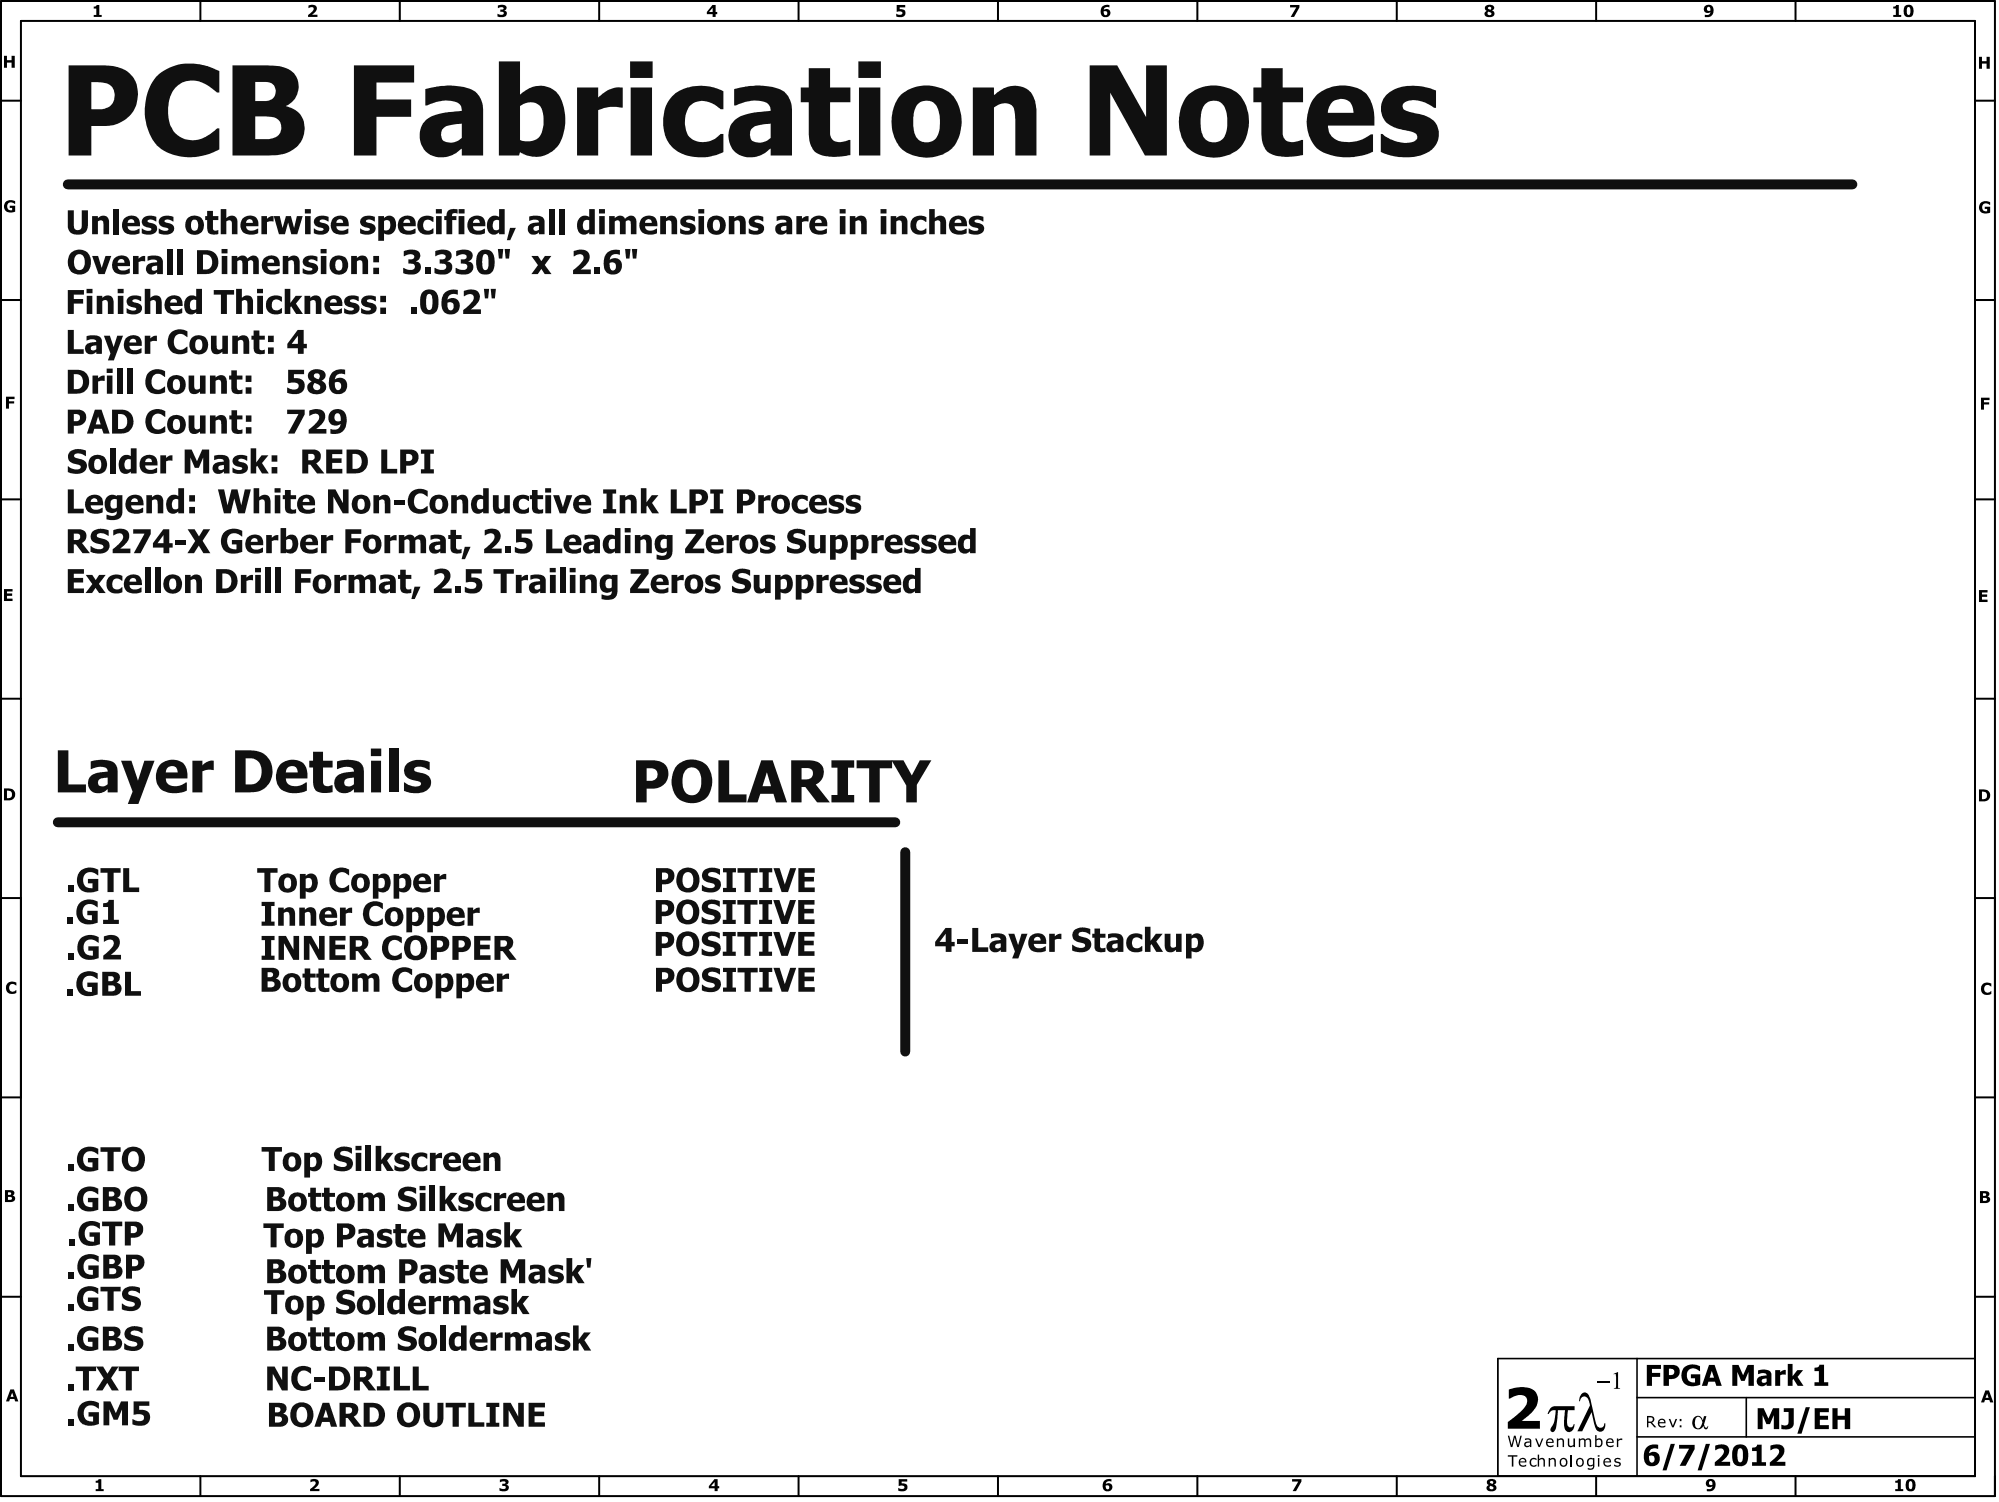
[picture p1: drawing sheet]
<svg xmlns="http://www.w3.org/2000/svg" width="423mm" height="318mm" viewBox="0 0 423 318" stroke-linecap="round" stroke-linejoin="round" font-family="sans-serif">
<g fill="none" stroke="#000" stroke-width=".42">
<path d="M.2 .2h421.9v316.4h-421.9zM4.4 4.4h413.5v308h-413.5zM42.4 .2v4.2M84.6 .2v4.2M126.8 .2v4.2M169 .2v4.2M211.2 .2v4.2M253.4 .2v4.2M295.5 .2v4.2M337.7 .2v4.2M379.9 .2v4.2M.2 21.3h4.2"/>
<path d="M417.9 21.3h4.2M.2 63.5h4.2M417.9 63.5h4.2M.2 105.7h4.2M417.9 105.7h4.2M.2 147.9h4.2M417.9 147.9h4.2M.2 190h4.2M417.9 190h4.2M.2 232.2h4.2M417.9 232.2h4.2M.2 274.4h4.2"/>
<path d="M417.9 274.4h4.2M42.4 312.4v4.2M84.6 312.4v4.2M126.8 312.4v4.2M169 312.4v4.2M211.2 312.4v4.2M253.4 312.4v4.2M295.5 312.4v4.2M337.7 312.4v4.2M379.9 312.4v4.2"/>
</g>
<path d="M346.4 287.5v24.9M346.4 295.8h71.5M369.5 295.8v8.3M417.9 287.5h-101v24.9h101M332.5 307.8v2.6M346.4 304.1h71.5" fill="none" stroke="#000" stroke-width=".34"/>
<path d="M417.9 287.5h-101v24.9h101" fill="none" stroke="#000" stroke-width=".21"/>
<g fill="#000">
<path d="M.8 11.8h.7v.9h.9v-.9h.7v2.5h-.7v-1.1h-.9v1.1h-.7zM19.8 1.4l.5-.1 .1-.2h.6v2.1h.5v.4h-1.7v-.4h.6v-1.4h-.6zM65.3 1.2l1-.2 .6 .3 .1 .3-.1 .7-.9 .8h1.2v.5h-2v-.4l1.1-1.1a.48 .48 0 0 0-.2-.6 .48 .48 0 0 0-.6 .1l-.2 .1zM105.4 1.1l1.1-.1 .5 .3a.61 .61 0 0 1-.3 .9 .73 .73 0 0 1 .5 .9 .73 .73 0 0 1-.9 .5l-1-.1v-.6l.9 .2a.36 .36 0 0 0 .4-.5 .36 .36 0 0 0-.6-.1h-.1v-.5a.39 .39 0 0 0 .4 .1 .39 .39 0 0 0 .2-.5l-.6-.1-.5 .2zM189.7 1.1h1.8v.5h-1.1v.3l.7 .1a.88 .88 0 0 1 .4 1.2 .88 .88 0 0 1-1.1 .4l-.8-.1v-.6l.9 .2a.39 .39 0 0 0 .5-.4 .39 .39 0 0 0-.6-.3l-.7 .1zM273 1.1h2v.5l-1.2 2h-.7l1.2-2h-1.3zM400.6 1.4l.4-.1 .2-.2h.6v2.1h.5v.4h-1.7v-.4h.6v-1.4h-.6zM418.7 12h.7v1h.9v-1h.7v2.6h-.7v-1.1h-.9v1.1h-.7zM1.2 42.7l.8-.3 1.2 .2v.6l-.8-.4-.6 .1-.2 .4v.6a.77 .77 0 0 0 1 .6v-.5h-.5v-.5h1.1v1.3l-.6 .2-.8-.1a1.33 1.33 0 0 1-.6-2.2zM419.1 42.9l.8-.3 1.2 .2v.6l-.8-.4-.6 .2-.2 .3v.6a.77 .77 0 0 0 1 .6v-.5h-.5v-.5h1.1v1.3l-1.4 .1a1.33 1.33 0 0 1-.6-2.2zM1.3 83.9h1.8v.6h-1.2v.4h1.1v.5h-1.1v1.1h-.6zM419.2 84.2h1.8v.5h-1.2v.4h1.1v.5h-1.1v1.1h-.6z"/>
<path d="M.8 124.7h1.9v.5h-1.2v.4h1.1v.5h-1.1v.6h1.2v.5h-1.9zM418.7 124.9h1.9v.5h-1.2v.4h1.1v.5h-1.1v.6h1.2v.5h-1.9zM1.6 208.1l.8-.4 1.1 .2v.7l-.6-.4h-.5l-.4 .5-.1 .5 .3 .5 .5 .2 .8-.4-.1 .7-1 .1a1.34 1.34 0 0 1-1.1-.8 1.34 1.34 0 0 1 .3-1.4zM419.5 208.3l.8-.4 1.1 .2v.7l-.6-.4h-.5l-.4 .5-.1 .6 .3 .5 .5 .1 .8-.4-.1 .7-1 .1a1.34 1.34 0 0 1-1.1-.8 1.34 1.34 0 0 1 .3-1.4zM328 298l.9-.4h4.3v.8h-1.4l-.1 .4a4.8 4.8 0 0 0 .1 3 .66 .66 0 0 0 .7 .2 .66 .66 0 0 0 .5-.6h.2a1.36 1.36 0 0 1-1.6 1.6 2.77 2.77 0 0 1-.6-2.6l.2-2h-1.6l-.1 2.3a2.76 2.76 0 0 1-.8 2.3 .57 .57 0 0 1-.7-.3 .57 .57 0 0 1 .3-.7l.6-1.1 .3-2.5-.7 .1-.8 .7h-.3zM334.6 295a1.04 1.04 0 0 1 1.1-.2 1.04 1.04 0 0 1 .7 .9l1.2 5a1.34 1.34 0 0 0 1.1 1.4l.4-.1 .4-.8h.2a1.33 1.33 0 0 1-1.4 1.7 2.11 2.11 0 0 1-1-1.8l-.5-2.3-2 4.1h-1l2.6-5.5-.1-.5a1.5 1.5 0 0 0-1-1.4 1 1 0 0 0-1 1h-.2l.1-.3zM341.4 290.7l1-.3v3.3l.4 .1v.1h-1.3v-.1a.37 .37 0 0 0 .4-.1 .37 .37 0 0 0 .1-.4v-1.9a.44 .44 0 0 0-.4-.6zM348.5 288.8h3v.9h-1.9v.8h1.7v.9h-1.7v1.9h-1.1zM356.4 289.4a2.86 2.86 0 0 1 3.3-.3v1.1l-.9-.6h-1a1.39 1.39 0 0 0-.8 1.9 1.33 1.33 0 0 0 1.6 1.1l.1-.9h-.9v-.9h2v2.2l-1.1 .3a2.34 2.34 0 0 1-2.5-.8 2.34 2.34 0 0 1-.1-2.7zM366.6 288.8h1.3l.9 2.2 1-2.2h1.3v4.5h-1.1v-3l-.8 1.9h-.8l-.8-1.9v3h-1zM375.6 289.9h1.1v.5l.5-.4 .7-.1v1h-.8l-.4 .1v2.3h-1.1zM378.3 288.6h1v2.7l1-1.4h1.2l-1.1 1.5 1.2 1.9h-1.2l-.9-1.5-.2 .3v1.2h-1z"/>
<path d="M382.1 297.8h.9l-1.8 5.6h-.9zM383.9 289.4h.3a.65 .65 0 0 0 .8-.6h1v3.7h.8v.8h-2.9v-.8h1v-2.3h-1zM20.3 313.4l.4-.1 .1-.3h.6v2.1h.5v.5h-1.6v-.5h.5v-1.3h-.5zM65.7 313.1l1-.1 .6 .3 .2 .3-.2 .6-.8 .9h1.1v.5h-2v-.5l1.1-1a.48 .48 0 0 0-.2-.7 .48 .48 0 0 0-.6 .2l-.2 .1zM105.8 313.1l1.1-.1 .6 .2a.61 .61 0 0 1-.4 1 .73 .73 0 0 1 .5 .9 .73 .73 0 0 1-.9 .5l-1-.1v-.6l.9 .2a.36 .36 0 0 0 .4-.5 .36 .36 0 0 0-.6-.1h-.1v-.5a.39 .39 0 0 0 .4 0 .39 .39 0 0 0 .2-.4l-.6-.1-.5 .2zM190.2 313h1.8v.5h-1.2v.4l.7 .1a.87 .87 0 0 1 .4 1.1 .87 .87 0 0 1-1.1 .5l-.7-.1v-.6l.8 .2a.39 .39 0 0 0 .5-.5 .39 .39 0 0 0-.6-.2l-.6 .1zM273.4 313h2v.5l-1.2 2.1h-.7l1.2-2.1h-1.3zM319 308h2.1v.3h-.9v2.1h-.3v-2.1h-.9zM319 303.8h.3l.5 2 .6-2h.3l.5 2 .5-2h.3l-.6 2.4h-.4l-.5-2-.5 2h-.3zM323.9 308.8l.8-.3 .4 .2v.3l-.4-.2a.68 .68 0 0 0-.7 .9 .68 .68 0 0 0 1.1 .2v.3l-.4 .2-.8-.2-.3-.6zM319.3 294.1l1.3-.4a5.4 5.4 0 0 1 4.1 .6 3.1 3.1 0 0 1-.4 4.4l-2.3 2h3.8v1.6h-6.8v-1.4l2-1.5a4.4 4.4 0 0 0 2.1-3 1.52 1.52 0 0 0-2.3-1l-1.5 .6zM324.8 304.4h.3l.6 1.4 .6-1.4h.3l-.8 1.8h-.3z"/>
<path d="M325.4 307.8h.3v1l.6-.3a.58 .58 0 0 1 .6 .7v1.2h-.3v-1.2a.5 .5 0 0 0-.4-.4 .5 .5 0 0 0-.5 .2v1.4h-.3zM327.7 308.5h.3v.3l.5-.3 .6 .2 .1 1.7h-.3v-1.1a.5 .5 0 0 0-.3-.5 .5 .5 0 0 0-.6 .2v1.4h-.3zM329.4 304.4h.3v.2l.4-.2a.62 .62 0 0 1 .8 .6v1.2h-.2v-1a.5 .5 0 0 0-.4-.6 .5 .5 0 0 0-.6 .3v1.3h-.3zM331.7 304.4h.3v1.2a.47 .47 0 0 0 .4 .4 .47 .47 0 0 0 .5-.2v-1.4h.4v1.8h-.4v-.2l-.6 .3a.54 .54 0 0 1-.6-.7zM334.1 304.4h.3v.2l.2-.2h.5l.4 .3 .6-.3a.54 .54 0 0 1 .6 .6v1.2h-.3v-1a.45 .45 0 0 0-.4-.5 .45 .45 0 0 0-.5 .3v1.2h-.3v-1a.45 .45 0 0 0-.3-.5 .45 .45 0 0 0-.5 .2v1.3h-.3zM341.7 308.8l.3-.3h.4l.4 .1 .1 .4-.6-.2a.31 .31 0 0 0-.4 .2 .31 .31 0 0 0 .4 .3h.1a.56 .56 0 0 1 .5 .7 .56 .56 0 0 1-.8 .4l-.5-.1-.1-.4 .6 .3a.31 .31 0 0 0 .5-.1 .31 .31 0 0 0-.2-.5h-.4a.5 .5 0 0 1-.3-.8zM342.1 304.4h.3v.3l.5-.3h.4v.4l-.4-.1-.5 .2v1.3h-.3zM353.5 305.6h.9l-1.8 5.6h-.8zM353.1 300.3h.3l.6 1.4 .5-1.4h.4l-.7 1.8h-.4zM355.3 305.8h3.3v.8l-1.9 3.6h-1.3l2-3.6h-2.1zM360.9 305.6h.9l-1.7 5.6h-.9zM362.9 305.9l1.3-.2a1.48 1.48 0 0 1 1.6 .8 1.48 1.48 0 0 1-.4 1.8l-1.2 1h1.9v.9h-3.3v-.7l1.4-1.2a1.01 1.01 0 0 0 .2-1.7h-.8l-.7 .3z"/>
<path d="M370.7 306.4h.2a.75 .75 0 0 0 .9-.7h1v3.7h.9v.8h-3v-.8h1v-2.3h-1zM371.9 298h1.3l1 2.2 1-2.2h1.3v4.4h-1.2v-2.9l-.8 1.9h-.7l-.8-1.9v2.9h-1.1zM374.6 305.9l1.2-.2a1.48 1.48 0 0 1 1.7 .8 1.48 1.48 0 0 1-.4 1.8l-1.2 1h1.9v.9h-3.3v-.7l1.4-1.2a1.04 1.04 0 0 0 .2-1.7l-.6-.1-.9 .4zM377.4 298h2.1v3.1a1.49 1.49 0 0 1-1.9 1.4l-.7-.1v-.9l1 .1a.76 .76 0 0 0 .6-1v-1.8h-1.1zM384 298h3v.8h-1.9v.8h1.7v.8h-1.7v1.2h1.9v.8h-3zM387.7 298h1.1v1.6h1.6v-1.6h1.1v4.4h-1.1v-2h-1.6v2h-1.1zM401 313.4l.4-.1 .2-.3h.6v2.1h.5v.5h-1.7v-.5h.6v-1.3h-.6z"/>
<path d="M150.7 1.1h.7v1.4h.4v.5h-.4v.6h-.6v-.6h-1.2v-.5zM150.8 1.6l-.8 .9h.8z"/>
<path d="M233.2 1.4l.6-.3h1v.5l-.6-.1a.64 .64 0 0 0-.7 .6l.5-.2 .5 .1a.97 .97 0 0 1 0 1.6 .97 .97 0 0 1-1.5-.6l-.1-.8zM233.5 2.4v.3a.42 .42 0 0 0 .5 .5 .42 .42 0 0 0 .4-.6 .42 .42 0 0 0-.7-.2z"/>
<path d="M314.3 1.3l.4-.2 .6-.1a.64 .64 0 0 1 .9 .4 .64 .64 0 0 1-.5 .8 .76 .76 0 0 1 .4 1 .76 .76 0 0 1-1 .4l-.6-.1-.3-.3-.1-.4 .5-.5a.6 .6 0 0 1-.3-1zM314.9 1.7a.32 .32 0 0 0 .6 0 .32 .32 0 0 0-.6 0zM314.9 2.4v.1a.4 .4 0 0 0 .1 .7 .4 .4 0 0 0 .5-.5z"/>
<path d="M360.7 1.3l.5-.2 .5-.1 .7 .3 .2 .7-.1 .7-.4 .7-.6 .2h-.8v-.5h.9l.3-.4v-.1l-.7 .1-.5-.2-.2-.7zM361.3 1.5l-.1 .6 .2 .2a.36 .36 0 0 0 .6-.1 .36 .36 0 0 0-.1-.5l-.3-.3z"/>
<path d="M403.1 1.3l.5-.3a1.3 1.3 0 0 1 1.2 2l-.1 .2a1.1 1.1 0 0 1-1.4 .3 1.1 1.1 0 0 1-.5-1.3zM403.6 1.6l-.1 .8a.56 .56 0 0 0 .4 .8l.3-.5v-.9a.34 .34 0 0 0-.6-.2z"/>
<path d="M.8 166.8l1.5 .1 .4 .2a1.27 1.27 0 0 1 .4 1.5 1.27 1.27 0 0 1-1.4 .8h-.9zM1.5 167.3v1.6l.6-.1a.8 .8 0 0 0 .4-.9 .8 .8 0 0 0-.9-.6z"/>
<path d="M418.7 167.1h1.5l.4 .2a1.27 1.27 0 0 1 .4 1.5 1.27 1.27 0 0 1-1.4 .8h-.9zM419.4 167.5v1.6l.6-.1a.8 .8 0 0 0 .4-.9 .8 .8 0 0 0-.9-.6z"/>
<path d="M1.1 251.8l1.5 .1 .4 .5a.51 .51 0 0 1-.3 .6 .74 .74 0 0 1 .4 .9 .74 .74 0 0 1-.9 .5h-1.1zM1.7 252.3v.6h.2a.35 .35 0 0 0 .4-.1 .35 .35 0 0 0 .1-.4zM1.7 253.3v.6h.3a.37 .37 0 0 0 .5-.4 .37 .37 0 0 0-.6-.2z"/>
<path d="M419 252.1h1.5l.4 .5a.51 .51 0 0 1-.3 .6 .74 .74 0 0 1 .4 1 .74 .74 0 0 1-.9 .4h-1.1zM419.6 252.5v.6h.2a.35 .35 0 0 0 .4-.1 .35 .35 0 0 0 .1-.3zM419.6 253.5v.6h.3a.37 .37 0 0 0 .5-.4 .37 .37 0 0 0-.6-.2z"/>
<path d="M2.2 294h.8l.9 2.6h-.7l-.2-.5h-.9l-.2 .5h-.6zM2.6 294.7l-.4 .9h.7z"/>
<path d="M352 288.8h1.9a1.5 1.5 0 0 1 1.5 1.7 1.5 1.5 0 0 1-1.7 1.3h-.6v1.5h-1.1zM353.1 289.6v1.4h.6a.68 .68 0 0 0 .6-.9 .68 .68 0 0 0-1-.5z"/>
<path d="M361.6 288.8h1.2l1.5 4.5h-1.1l-.3-.9h-1.4l-.3 .9h-1.1zM362.2 290.1l-.5 1.4h1z"/>
<path d="M358.5 300a1.05 1.05 0 0 1 1.1-.3 1.05 1.05 0 0 1 .7 .9l.3-.9h.5l-.5 1.8a.45 .45 0 0 0 .1 .5 .45 .45 0 0 0 .5 0l.2-.2a.51 .51 0 0 1-.5 .7l-.3-.3-.2-.4-.4 .5-.7 .2a1.13 1.13 0 0 1-1.2-1 1.63 1.63 0 0 1 .3-1.5zM358.8 300.2l-.1 1.2a.69 .69 0 0 0 .5 .9 .69 .69 0 0 0 .8-.7 1.05 1.05 0 0 0 .1-1.2 1.05 1.05 0 0 0-1.1-.5z"/>
<path d="M372.8 292v.1a.5 .5 0 0 0 .2 .6 .5 .5 0 0 0 .6-.1l.2-.2v-.7l-.6 .1zM372 290l1.3-.2a1.23 1.23 0 0 1 1.5 1.2v2.3h-1v-.4l-.5 .4a1.11 1.11 0 0 1-1.6-.9 1.11 1.11 0 0 1 1.4-1.2l.7-.1a1.01 1.01 0 0 0-1.5-.4l-.3 .1z"/>
<path d="M420.1 294.2h.8l.9 2.6h-.7l-.2-.5h-.9l-.2 .5h-.6zM420.5 294.9l-.4 .9h.7z"/>
<path d="M151.2 313h.6v1.5h.4v.5h-.4v.6h-.6v-.6h-1.2v-.5zM151.2 313.6l-.7 .9h.7z"/>
<path d="M233.7 313.4l.5-.4h1v.5l-.5-.1a.64 .64 0 0 0-.8 .6l.6-.1h.4a.97 .97 0 0 1 0 1.6 .97 .97 0 0 1-1.5-.5l-.1-.8zM233.9 314.4v.3a.42 .42 0 0 0 .5 .4 .42 .42 0 0 0 .4-.5 .42 .42 0 0 0-.6-.3z"/>
<path d="M314.7 313.3l.5-.3h.6a.64 .64 0 0 1 .8 .4 .64 .64 0 0 1-.5 .8 .76 .76 0 0 1 .5 1 .76 .76 0 0 1-1.1 .4l-.5-.1-.4-.3-.1-.5 .5-.5a.6 .6 0 0 1-.3-.9zM315.3 313.7a.35 .35 0 0 0 .7 0 .35 .35 0 0 0-.7 0zM315.3 314.4v.1a.4 .4 0 0 0 .1 .6 .4 .4 0 0 0 .6-.4z"/>
<path d="M321.6 308.8l.8-.3 .4 .2 .2 .4v.4h-1.3l.2 .6 .4 .1 .6-.3v.4l-.9 .1a.92 .92 0 0 1-.5-1.5zM321.7 309v.3h1a.51 .51 0 0 0-.4-.5 .51 .51 0 0 0-.6 .2z"/>
<path d="M322.7 304.5l.9-.1 .4 .4v1.4h-.3v-.2l-.6 .3a.64 .64 0 0 1-.6-.8 .64 .64 0 0 1 .9-.5 .2 .2 0 0 0 .3-.1 .2 .2 0 0 0-.3-.2l-.7 .1zM322.8 305.5a.46 .46 0 0 0 .4 .5 .46 .46 0 0 0 .5-.2v-.5z"/>
<path d="M327.3 304.7l.5-.3h.4l.4 .2 .2 .7h-1.4v.3l.4 .4h.5l.4-.2v.3l-.7 .2-.7-.4-.2-.5zM327.6 304.8l-.2 .3h1.1a.52 .52 0 0 0-.4-.5 .52 .52 0 0 0-.5 .2z"/>
<path d="M330.2 308.8l.5-.3 .7 .2 .2 .4 .1 .5a.88 .88 0 0 1-1.2 .8 .88 .88 0 0 1-.4-1.3zM330.4 308.9l-.1 .5a.56 .56 0 0 0 .6 .7 .56 .56 0 0 0 .4-.8 .53 .53 0 0 0-.9-.4z"/>
<path d="M333.7 308.8l.7-.3 .6 .3 .1 .9-.3 .6-.7 .1-.5-.3-.1-.9zM333.9 308.9l-.1 .5a.56 .56 0 0 0 .6 .7 .56 .56 0 0 0 .4-.8 .52 .52 0 0 0-.4-.5 .52 .52 0 0 0-.5 .1z"/>
<path d="M336.1 308.7l.4-.2h.9v1.9a.95 .95 0 0 1-1.4 .6v-.3l.7 .1 .4-.4v-.3l-.4 .2h-.4l-.4-.2-.1-.9zM336.2 309l-.1 .3a.56 .56 0 0 0 .2 .7 .56 .56 0 0 0 .8-.1v-1l-.7-.1z"/>
<path d="M338.1 308h.4v.3h-.4zM338.1 308.5h.3v1.9h-.3z"/>
<path d="M337.5 303.7h.3v.9l.3-.2h.4l.5 .4v.9l-.4 .5h-1.1zM337.9 304.8v1.1h.6l.3-.5a.54 .54 0 0 0-.2-.7 .54 .54 0 0 0-.7 .1z"/>
<path d="M339.5 308.8l.5-.3 .7 .2 .2 .8h-1.3v.2l.2 .4 .3 .1 .8-.3-.1 .4-.7 .1-.7-.3-.1-.9zM339.7 308.9l-.1 .4 1-.1a.54 .54 0 0 0-.4-.4 .54 .54 0 0 0-.5 .1z"/>
<path d="M340.1 304.6l.4-.2h.4l.4 .2 .2 .7h-1.4v.3l.4 .4h.5l.4-.2v.3l-.7 .2-.7-.4-.2-.6zM340.3 304.8l-.2 .3h1.1a.52 .52 0 0 0-.4-.5 .52 .52 0 0 0-.5 .2z"/>
<path d="M348.5 299.6l1.1 .1 .4 .4a.8 .8 0 0 1-.4 .9l.9 1.1h-.4l-.8-1h-.5v1h-.3zM348.8 299.9v.9h.6l.3-.2-.1-.6z"/>
<path d="M348.4 306.3l.9-.5 1.5-.1 .1 .9-.5-.1a1.04 1.04 0 0 0-1.4 1l.6-.3h.4a1.51 1.51 0 0 1 1.2 1.3 1.51 1.51 0 0 1-.8 1.6l-.9 .2a1.89 1.89 0 0 1-1.6-2.6v-.6zM348.9 308.1v.5a.62 .62 0 0 0 .3 .8 .62 .62 0 0 0 .7-.1l.2-.4a.74 .74 0 0 0-.3-.8 .74 .74 0 0 0-.9 0z"/>
<path d="M351 300.4l.7-.2 .6 .3 .1 .7h-1.3v.3l.5 .3 .8-.2v.4l-.9 .1-.5-.3-.2-.7zM351.2 300.7l-.1 .3h1a.5 .5 0 0 0-.3-.5 .5 .5 0 0 0-.6 .1z"/>
<path d="M355.4 300.3h.4v.4h-.4zM355.4 301.6h.4v.5h-.4z"/>
<path d="M361.2 313.3l.4-.3h.6l.6 .3 .2 .6v.7l-.5 .8-.6 .2h-.7v-.5h.8l.3-.4v-.2l-.7 .2-.5-.2-.2-.8zM361.7 313.5l-.1 .6 .3 .1a.36 .36 0 0 0 .5 0 .36 .36 0 0 0-.1-.5l-.3-.3z"/>
<path d="M366.9 306.2a1.73 1.73 0 0 1 2-.4 1.73 1.73 0 0 1 1 1.8l-.1 1.4a1.68 1.68 0 0 1-1.9 1.2 1.68 1.68 0 0 1-1.4-1.8l.1-1.3zM367.8 306.7l-.2 1.3a1.45 1.45 0 0 0 .6 1.5 1.63 1.63 0 0 0 .6-1.9l-.1-.5a.53 .53 0 0 0-.3-.6 .53 .53 0 0 0-.6 .2z"/>
<path d="M403.5 313.3l.6-.3a1.3 1.3 0 0 1 1.1 1.9v.2a1.1 1.1 0 0 1-1.5 .4 1.1 1.1 0 0 1-.5-1.4zM404 313.6l-.1 .8a.56 .56 0 0 0 .5 .7l.3-.5-.1-.8a.34 .34 0 0 0-.2-.3 .34 .34 0 0 0-.4 .1z"/>
</g>
<path d="M337.9 292.6h2.7" fill="none" stroke="#000" stroke-width=".25"/>
<path d="M14.3 39h377.7M12.2 174h177.2M191.5 180.3v42.2" fill="none" stroke="#101010" stroke-width="2.1"/>
<g fill="#101010">
<path d="M60.8 86.7h3.7v1l-2.2 4.1h-1.4l2.3-4.2h-2.4z"/>
<path d="M65.5 86.9l1.6-.3a1.66 1.66 0 0 1 1.7 1.1 1.66 1.66 0 0 1-.6 1.9l-1.3 1.2h2.2v1h-3.8v-.9l1.5-1.3a1.23 1.23 0 0 0 .4-2h-.8l-1 .4z"/>
<path d="M61 78.3h3.3v.9h-2.1v.8l.9 .1a1.66 1.66 0 0 1 1.4 1.5 1.66 1.66 0 0 1-1.3 1.7l-1.3 .1-1.1-.3v-1.1l1 .4h.6l.6-.2 .2-.4a.79 .79 0 0 0-1.1-.8l-1.1 .1z"/>
<path d="M148.8 205.4l.7-.5a3.8 3.8 0 0 1 2.9 .2v1.1l-.9-.4a1.08 1.08 0 0 0-1.7 .4 1.41 1.41 0 0 0 1.3 .6h.1a1.58 1.58 0 0 1 1.3 1.8 1.58 1.58 0 0 1-1.8 1.4l-1.6-.2-.6-.2v-1.2h.2a1.75 1.75 0 0 0 2.6 .2 1.1 1.1 0 0 0-1.3-.8l-.4-.1a1.41 1.41 0 0 1-.8-2.3z"/>
<path d="M153 204.8h2.7v.9h-.7v3.3h.7v.9h-2.7v-.9h.7v-3.3h-.7z"/>
<path d="M156.1 204.8h4.2v1h-1.5v4.1h-1.3v-4.1h-1.4z"/>
<path d="M160.7 204.8h2.7v.9h-.8v3.3h.8v.9h-2.7v-.9h.7v-3.3h-.7z"/>
<path d="M163.7 204.8h1.3l1.1 3.5 1.1-3.5h1.3l-1.8 5.1h-1.3z"/>
<path d="M168.9 204.8h3.5v1h-2.2v.9h2v.9h-2v1.3h2.2v1h-3.5z"/>
<path d="M148.8 191.1l.7-.5a3.8 3.8 0 0 1 2.8 .1v1.2l-.9-.5a1.08 1.08 0 0 0-1.6 .5 1.41 1.41 0 0 0 1.2 .6h.2a1.58 1.58 0 0 1 1.3 1.8 1.58 1.58 0 0 1-1.8 1.3l-1.6-.1-.6-.3v-1.2l.2 .1a1.75 1.75 0 0 0 2.5 .2 1.1 1.1 0 0 0-1.3-.8l-.3-.1a1.41 1.41 0 0 1-.8-2.3z"/>
<path d="M152.9 190.5h2.8v.9h-.7v3.2h.7v.9h-2.8v-.9h.8v-3.2h-.8z"/>
<path d="M156 190.5h4.3v.9h-1.5v4.1h-1.3v-4.1h-1.5z"/>
<path d="M160.6 190.5h2.8v.9h-.8v3.2h.8v.9h-2.8v-.9h.7v-3.2h-.7z"/>
<path d="M163.6 190.5h1.3l1.1 3.4 1.2-3.4h1.2l-1.7 5h-1.4z"/>
<path d="M168.9 190.5h3.5v.9h-2.2v.9h2v1h-2v1.3h2.2v.9h-3.5z"/>
<path d="M148.8 184.3l.7-.5a3.8 3.8 0 0 1 2.9 .2v1.1l-.9-.4a1.08 1.08 0 0 0-1.7 .4 1.41 1.41 0 0 0 1.3 .6h.1a1.58 1.58 0 0 1 1.3 1.9 1.58 1.58 0 0 1-1.8 1.3l-1.6-.2-.6-.2v-1.2h.2a1.75 1.75 0 0 0 2.6 .2 1.1 1.1 0 0 0-1.3-.7l-.4-.2a1.41 1.41 0 0 1-.8-2.3z"/>
<path d="M153 183.7h2.7v.9h-.7v3.3h.7v.9h-2.7v-.9h.7v-3.3h-.7z"/>
<path d="M156.1 183.7h4.2v1h-1.5v4.1h-1.3v-4.1h-1.4z"/>
<path d="M160.7 183.7h2.7v.9h-.8v3.3h.8v.9h-2.7v-.9h.7v-3.3h-.7z"/>
<path d="M163.7 183.7h1.3l1.1 3.5 1.1-3.5h1.3l-1.8 5.1h-1.3z"/>
<path d="M168.9 183.7h3.5v1h-2.2v.9h2v.9h-2v1.3h2.2v1h-3.5z"/>
<path d="M148.8 197.8l.7-.5a3.8 3.8 0 0 1 2.8 .2v1.1l-.9-.4a1.08 1.08 0 0 0-1.6 .4 1.41 1.41 0 0 0 1.2 .6h.2a1.58 1.58 0 0 1 1.3 1.9 1.58 1.58 0 0 1-1.8 1.3l-1.6-.2-.6-.2v-1.2h.2a1.75 1.75 0 0 0 2.5 .2 1.1 1.1 0 0 0-1.3-.7l-.3-.2a1.41 1.41 0 0 1-.8-2.3z"/>
<path d="M152.9 197.2h2.8v.9h-.7v3.3h.7v.9h-2.8v-.9h.8v-3.3h-.8z"/>
<path d="M156 197.2h4.3v1h-1.5v4.1h-1.3v-4.1h-1.5z"/>
<path d="M160.6 197.2h2.8v.9h-.8v3.3h.8v.9h-2.8v-.9h.7v-3.3h-.7z"/>
<path d="M163.6 197.2h1.3l1.1 3.5 1.2-3.5h1.2l-1.7 5.1h-1.4z"/>
<path d="M168.9 197.2h3.5v1h-2.2v.9h2v.9h-2v1.3h2.2v1h-3.5z"/>
<path d="M14.5 300.3h1.2v1.3h-1.2z"/>
<path d="M17.1 297.2a3.4 3.4 0 0 1 3.8-.3v1.2l-1.2-.6h-.8a1.77 1.77 0 0 0-.5 3l.6 .3h.7v-1h-1v-1h2.2v2.6l-1.2 .3a2.65 2.65 0 0 1-2.9-1 2.65 2.65 0 0 1 0-3.1z"/>
<path d="M21.9 296.6h1.5l1.1 2.5 1.1-2.5h1.5v5h-1.3v-3.3l-.9 2.1h-.9l-.9-2.1v3.3h-1.2z"/>
<path d="M28.3 296.6h3.3v.9h-2.2v.8l.9 .1a1.68 1.68 0 0 1 1.5 1.9 1.68 1.68 0 0 1-1.9 1.4h-1l-.9-.3v-1.1l1.1 .4h.8a.75 .75 0 0 0 .5-.9 .75 .75 0 0 0-.9-.5l-1.2 .1z"/>
<path d="M14.3 292.9h1.3v1.3h-1.3z"/>
<path d="M16 289.2h4.3v1h-1.5v4h-1.2v-4h-1.6z"/>
<path d="M20.3 289.2h1.5l.9 1.5 1-1.5h1.4l-1.6 2.4 1.6 2.6h-1.4l-1-1.6-1 1.6h-1.4l1.6-2.5z"/>
<path d="M25.1 289.2h4.3v1h-1.5v4h-1.3v-4h-1.5z"/>
<path d="M14.3 276h1.3v1.4h-1.3z"/>
<path d="M17 272.9a3.4 3.4 0 0 1 3.8-.3v1.2l-1.2-.6h-.9a1.77 1.77 0 0 0-.5 3.1l.7 .2h.7v-1h-1v-.9h2.2v2.5l-1.2 .3a2.67 2.67 0 0 1-3-1.1 2.67 2.67 0 0 1 .3-3.2z"/>
<path d="M21.3 272.3h4.2v1h-1.5v4.1h-1.3v-4.1h-1.4z"/>
<path d="M26.2 272.8l.7-.4a3.8 3.8 0 0 1 2.7 .2v1.1h-.2a1.6 1.6 0 0 0-2.2-.2 .54 .54 0 0 0 .6 .7l.9 .2a1.55 1.55 0 0 1 1.1 1.7 1.55 1.55 0 0 1-1.7 1.3h-1.1l-1.2-.3v-1.2h.1a1.94 1.94 0 0 0 2.6 .3 .75 .75 0 0 0-.9-.8l-.2-.1a1.52 1.52 0 0 1-1.4-.8 1.52 1.52 0 0 1 .2-1.7z"/>
<path d="M14.7 262.2h1.2v1.4h-1.2z"/>
<path d="M17.3 259.1a3.4 3.4 0 0 1 3.8-.2v1.1l-1.1-.6h-.9a1.77 1.77 0 0 0-.5 3.1l.6 .2h.7v-1h-1v-.9h2.2v2.5l-1.1 .3a2.65 2.65 0 0 1-3-1 2.65 2.65 0 0 1 0-3z"/>
<path d="M21.6 258.5h4.3v1h-1.5v4.1h-1.3v-4.1h-1.5z"/>
<path d="M14.3 246.5h1.3v1.3h-1.3z"/>
<path d="M17 243.4a3.4 3.4 0 0 1 3.8-.3v1.2l-1.2-.6h-.9a1.77 1.77 0 0 0-.5 3l.7 .3h.7v-1h-1v-.9h2.2v2.5l-1.2 .3a2.65 2.65 0 0 1-2.9-1 2.65 2.65 0 0 1 0-3.1z"/>
<path d="M21.3 242.8h4.2v.9h-1.5v4.1h-1.3v-4.1h-1.4z"/>
<path d="M14.2 209.4h1.2v1.3h-1.2z"/>
<path d="M17 206.1a3.5 3.5 0 0 1 3.7-.1v1.2l-1.2-.7h-.9a1.77 1.77 0 0 0-.5 3.1l.6 .3h.8v-1h-1v-1h2.2v2.6l-1.2 .3a2.65 2.65 0 0 1-2.9-1 2.65 2.65 0 0 1-.1-3.1z"/>
<path d="M26.5 205.7h1.2v4h2.1v1h-3.3z"/>
<path d="M14.2 194.2h1.2v1.3h-1.2z"/>
<path d="M16.9 191.1a3.4 3.4 0 0 1 3.8-.3v1.2l-1.2-.6h-.9a1.77 1.77 0 0 0-.5 3l.6 .3h.8v-1h-1v-1h2.2v2.6l-1.2 .3a2.65 2.65 0 0 1-2.9-1 2.65 2.65 0 0 1-.1-3.1z"/>
<path d="M21.8 191.1h.6a.65 .65 0 0 0 .6-.7h1.1v4.2h1v.9h-3.3v-.9h1.1v-2.7h-1.1z"/>
<path d="M89.6 296.9h1.3v3.1a.87 .87 0 0 0 .8 1.1 .87 .87 0 0 0 .9-1.1v-3.1h1.2v3.2a1.89 1.89 0 0 1-2.5 1.9 1.74 1.74 0 0 1-1.7-1.9z"/>
<path d="M94.3 296.9h4.3v.9h-1.5v4.1h-1.3v-4.1h-1.5z"/>
<path d="M99.1 296.9h1.3v4.1h2.1v.9h-3.4z"/>
<path d="M102.9 296.9h2.7v.8h-.7v3.4h.7v.8h-2.7v-.8h.7v-3.4h-.7z"/>
<path d="M106.5 296.9h1.6l1.6 2.9v-2.9h1.1v5h-1.2l-2-3.5v3.5h-1.1z"/>
<path d="M111.8 296.9h3.5v.9h-2.2v.9h2v1h-2v1.3h2.2v.9h-3.5z"/>
<path d="M56.5 289.2h1.6l1.6 2.9v-2.9h1.2v5h-1.2l-2-3.5v3.5h-1.2z"/>
<path d="M62.3 289.8a3.1 3.1 0 0 1 3.5-.3v1.2l-1-.6h-.8a1.87 1.87 0 0 0-.2 3.2l.9 .1 1.1-.7v1.2l-1.5 .4a2.47 2.47 0 0 1-2.6-3.3z"/>
<path d="M66.4 291.5h2.3v1h-2.3z"/>
<path d="M79.7 289.2h2.8v.9h-.7v3.3h.7v.8h-2.8v-.8h.8v-3.3h-.8z"/>
<path d="M83.3 289.2h1.3v4.1h2.1v.9h-3.4z"/>
<path d="M87.3 289.2h1.3v4.1h2.1v.9h-3.4z"/>
<path d="M55.9 273h4.3v1h-1.6v4.1h-1.2v-4.1h-1.5z"/>
<path d="M71.8 273.4l.5-.3a3.7 3.7 0 0 1 2.7 .2v1.1l-.3-.1a1.52 1.52 0 0 0-2.2-.1 .64 .64 0 0 0 .9 .7l.6 .2a1.55 1.55 0 0 1 1.2 1.8 1.55 1.55 0 0 1-1.7 1.2h-1.5l-.9-.3v-1.2l.3 .1a1.89 1.89 0 0 0 2.5 .2 .75 .75 0 0 0-1-.8l-.6-.2a1.45 1.45 0 0 1-1.1-1.1 1.45 1.45 0 0 1 .6-1.4z"/>
<path d="M80.1 272.8h1.2v5.3h-1.2z"/>
<path d="M90.8 274.3h1.1v.5l.7-.5h.7v1.1l-.8-.1-.6 .2v2.6h-1.1z"/>
<path d="M93.7 274.3h1.3v.3a1.27 1.27 0 0 1 2.1 .2h.1a1.34 1.34 0 0 1 2.2 0l.1 .4v2.9h-1.2v-2a.67 .67 0 0 0-.1-.9 .67 .67 0 0 0-.9 .2v2.7h-1.2v-2a.66 .66 0 0 0-.6-1l-.5 .3v2.7h-1.3z"/>
<path d="M104.7 274.7l.5-.4 .7-.1 1.6 .2v1l-1.3-.4a.36 .36 0 0 0-.5 .2 .36 .36 0 0 0 .3 .4l.5 .1a1.23 1.23 0 0 1 1.1 1.4 1.23 1.23 0 0 1-1.4 1.1l-1.4-.1-.4-.2v-1l1.2 .5a.66 .66 0 0 0 .8-.4l-.2-.2-.6-.1a1.21 1.21 0 0 1-1.1-.7 1.21 1.21 0 0 1 .2-1.3z"/>
<path d="M108.2 272.8h1.2v3l1.1-1.5h1.5l-1.4 1.6 1.5 2.2h-1.5l-1-1.7-.2 .3v1.4h-1.2z"/>
<path d="M55.7 258.9h4.3v1h-1.5v4.1h-1.2v-4.1h-1.6z"/>
<path d="M80.1 260.5l1.2-.5 1.6 .3v1l-1.2-.5a.46 .46 0 0 0-.5 .1 .46 .46 0 0 0-.2 .4l.9 .3a1.19 1.19 0 0 1 1.1 1.3 1.19 1.19 0 0 1-1.3 1.1h-.9l-1.1-.3v-1l1.3 .5a.45 .45 0 0 0 .6 0 .45 .45 0 0 0 .1-.5l-.9-.2a1.17 1.17 0 0 1-1-.8 1.17 1.17 0 0 1 .3-1.2z"/>
<path d="M83.7 259h1.1v1.1h1.2v.9h-1.2v1.4a.72 .72 0 0 0 .4 .7 .72 .72 0 0 0 .8 0v.8l-1 .1a1.14 1.14 0 0 1-1.3-1.2v-1.8h-.5v-.9h.5z"/>
<path d="M92.8 258.9h1.4l1.2 2.5 1.1-2.5h1.5v5.1h-1.3v-3.4l-1 2.2h-.8l-.9-2.2v3.4h-1.2z"/>
<path d="M103.2 260.5l1.2-.5 1.6 .3v1l-1.2-.5a.46 .46 0 0 0-.5 .1 .46 .46 0 0 0-.1 .4l.9 .3a1.19 1.19 0 0 1 1.1 1.3 1.19 1.19 0 0 1-1.4 1.1h-.9l-1-.3v-1l1.2 .5a.45 .45 0 0 0 .6 0 .45 .45 0 0 0 .1-.5l-.8-.2a1.17 1.17 0 0 1-1.1-.8 1.17 1.17 0 0 1 .3-1.2z"/>
<path d="M106.7 258.6h1.2v3l1.1-1.5h1.5l-1.4 1.7 1.4 2.2h-1.4l-1-1.7-.2 .3v1.4h-1.2z"/>
<path d="M55.4 242.7h4.3v1h-1.6v4.1h-1.2v-4.1h-1.5z"/>
<path d="M71 243.3l.8-.5a3.7 3.7 0 0 1 2.7 .2v1.1l-.3-.1a1.52 1.52 0 0 0-2.2-.1 .64 .64 0 0 0 .9 .7l.6 .2a1.55 1.55 0 0 1 1.2 1.8 1.55 1.55 0 0 1-1.7 1.2h-1.5l-.9-.3v-1.2l.3 .1a1.89 1.89 0 0 0 2.5 .2 .75 .75 0 0 0-1-.7l-.6-.3a1.41 1.41 0 0 1-.8-2.3z"/>
<path d="M77.4 242.5h1.2v5.3h-1.2z"/>
<path d="M79.5 242.5h1.2v3l1.1-1.5h1.4l-1.3 1.6 1.4 2.2h-1.4l-1-1.6-.2 .2v1.4h-1.2z"/>
<path d="M83.8 244.3l1.2-.4 1.6 .2v1l-1.2-.4a.45 .45 0 0 0-.5 0 .45 .45 0 0 0-.1 .5l.8 .2a1.23 1.23 0 0 1 1.1 1.4 1.23 1.23 0 0 1-1.4 1.1l-1.4-.1-.4-.2v-1l1.2 .5a.42 .42 0 0 0 .6 0 .42 .42 0 0 0 .1-.6l-.8-.2a1.18 1.18 0 0 1-1.1-.8 1.18 1.18 0 0 1 .3-1.2z"/>
<path d="M87.5 244.4l.2-.1a2.65 2.65 0 0 1 2.7-.1v1l-.6-.3a1.04 1.04 0 0 0-1.2 0 1.04 1.04 0 0 0-.3 1.2 1.1 1.1 0 0 0 .8 .9 1.1 1.1 0 0 0 1.1-.4h.2v1l-1.2 .3a2.03 2.03 0 0 1-2.1-1.2 2.03 2.03 0 0 1 .4-2.3z"/>
<path d="M91 244h1.2v.5l.5-.4 .8-.1v1.1h-.8l-.5 .1v2.6h-1.2z"/>
<path d="M102.3 244h1.2v.4l.4-.3a1.24 1.24 0 0 1 1.4-.1 1.24 1.24 0 0 1 .6 1.3v2.5h-1.2v-2.4a.62 .62 0 0 0-.4-.5 .62 .62 0 0 0-.7 .1l-.1 .1v2.7h-1.2z"/>
<path d="M64.5 204.9h1.1v1.1h1.2v.9h-1.2v1.4a.7 .7 0 0 0 .3 .8 .7 .7 0 0 0 .9-.1l-.1 .9-1 .1a1.08 1.08 0 0 1-1.2-1.3v-1.8h-.5v-.9h.5z"/>
<path d="M67.4 204.9h1.2v1.1h1.1v.9h-1.1v1.4a.69 .69 0 0 0 .2 .8 .69 .69 0 0 0 .9-.1v.9l-1 .1a1.09 1.09 0 0 1-1.3-1.3v-1.8h-.5v-.9h.5z"/>
<path d="M74.5 206h1.2v.4a1.27 1.27 0 0 1 2.1 .2l.3-.3a1.24 1.24 0 0 1 1.5-.3 1.24 1.24 0 0 1 .7 1.4v2.5h-1.2v-2.1a.64 .64 0 0 0-.3-.8 .64 .64 0 0 0-.8 .2v2.7h-1.2v-2.1a.65 .65 0 0 0-.3-.8 .65 .65 0 0 0-.8 .2v2.7h-1.2z"/>
<path d="M83.7 205.4a3.1 3.1 0 0 1 3.5-.3v1.2l-1.1-.6h-.7a1.78 1.78 0 0 0-1.1 1.7 1.78 1.78 0 0 0 1.1 1.6l.8-.1 1-.5v1.1l-1.5 .5a2.46 2.46 0 0 1-2.7-3.2l.3-.9z"/>
<path d="M105.1 206h1.2v.6l.7-.5 .7-.1v1.2l-.8-.1-.6 .2v2.6h-1.2z"/>
<path d="M55.4 190.8h2.7v.9h-.7v3.3h.7v.9h-2.7v-.9h.7v-3.3h-.7z"/>
<path d="M58.9 192.1h1.1v.4l.4-.3a1.24 1.24 0 0 1 1.4-.1 1.24 1.24 0 0 1 .6 1.3v2.5h-1.1l-.1-2.4a.55 .55 0 0 0-.3-.5 .55 .55 0 0 0-.6 .1l-.3 .1v2.7h-1.1z"/>
<path d="M63.3 192.1h1.2v.4l.4-.3a1.24 1.24 0 0 1 1.4-.1 1.24 1.24 0 0 1 .6 1.3v2.5h-1.2v-2.4a.55 .55 0 0 0-.3-.5 .55 .55 0 0 0-.6 .1l-.3 .1v2.7h-1.2z"/>
<path d="M71.9 192.1h1.3v.5l.6-.4 .7-.1v1.1h-.8l-.5 .1v2.6h-1.3z"/>
<path d="M77.5 191.4a3.1 3.1 0 0 1 3.5-.3v1.3l-1.1-.7h-.7a1.78 1.78 0 0 0-1.1 1.7 1.78 1.78 0 0 0 1.1 1.6l.9-.1 .9-.5v1.2l-1.5 .4a2.51 2.51 0 0 1-2.6-3.5z"/>
<path d="M98.9 192.1h1.2v.5l.7-.4 .7-.1v1.1h-.8l-.6 .1v2.6h-1.2z"/>
<path d="M152 160.9h2.3v7.2h3.7v1.7h-6z"/>
<path d="M175.9 160.9h4.8v1.6h-1.3v5.7h1.3v1.6h-4.8v-1.6h1.3v-5.7h-1.3z"/>
<path d="M181.3 160.9h7.5v1.7h-2.7v7.2h-2.2v-7.2h-2.6z"/>
<path d="M188.6 160.9h2.6l1.7 3.2 1.7-3.2h2.5l-3.1 5.2v3.7h-2.2v-3.6z"/>
<path d="M14.3 284.5h1.3v1.3h-1.3z"/>
<path d="M17 281.3a3.4 3.4 0 0 1 3.8-.2v1.2l-1.2-.7h-.9a1.77 1.77 0 0 0-.5 3.1l.7 .3h.7v-1h-1v-1h2.2v2.6l-1.2 .3a2.67 2.67 0 0 1-3-1.2 2.67 2.67 0 0 1 .3-3.2z"/>
<path d="M26.7 281.3l.8-.5a3.8 3.8 0 0 1 2.7 .2v1.1l-.4-.1a1.52 1.52 0 0 0-2.1-.1 .64 .64 0 0 0 .8 .7l.5 .2a1.55 1.55 0 0 1 1.3 1.7 1.55 1.55 0 0 1-1.6 1.4h-1.2l-1.2-.4v-1.2l.2 .1a1.82 1.82 0 0 0 2.5 .2 .69 .69 0 0 0-.9-.7l-.7-.2a1.41 1.41 0 0 1-.7-2.4z"/>
<path d="M14.3 254.9h1.3v1.4h-1.3z"/>
<path d="M17 251.8a3.4 3.4 0 0 1 3.8-.2v1.1l-1.2-.6h-.9a1.77 1.77 0 0 0-.5 3.1l.7 .2h.7v-1h-1v-.9h2.2v2.5l-1.2 .3a2.65 2.65 0 0 1-2.9-1 2.65 2.65 0 0 1 0-3z"/>
<path d="M14.4 269.2h1.3v1.4h-1.3z"/>
<path d="M17.1 266.1a3.4 3.4 0 0 1 3.8-.2v1.1l-1.2-.6h-.9a1.77 1.77 0 0 0-.5 3.1l.6 .2h.8v-1h-1v-.9h2.2v2.5l-1.2 .3a2.65 2.65 0 0 1-2.9-.9 2.65 2.65 0 0 1-.1-3.1z"/>
<path d="M14.3 187.4h1.3v1.4h-1.3z"/>
<path d="M17 184.3a3.4 3.4 0 0 1 3.8-.2v1.1l-1.2-.6h-.9a1.77 1.77 0 0 0-.5 3.1l.7 .2h.7v-1h-1v-.9h2.2v2.5l-1.2 .3a2.65 2.65 0 0 1-2.9-.9 2.65 2.65 0 0 1 0-3.1z"/>
<path d="M21.3 183.7h4.2v1h-1.5v4.1h-1.3v-4.1h-1.4z"/>
<path d="M26.1 183.7h1.2v4.1h2.1v1h-3.3z"/>
<path d="M14.4 201.7h1.3v1.3h-1.3z"/>
<path d="M17.1 198.5a3.4 3.4 0 0 1 3.8-.2v1.2l-1.2-.6h-.9a1.77 1.77 0 0 0-.5 3l.6 .3h.8v-1h-1v-.9h2.2v2.5l-1.2 .3a2.67 2.67 0 0 1-3-1.2 2.67 2.67 0 0 1 .3-3.2z"/>
<path d="M22 198.2l.9-.3a1.96 1.96 0 0 1 2.4 1 3.3 3.3 0 0 1-1.9 3.2h2.2v.9h-3.7v-.8l1.5-1.4a1.23 1.23 0 0 0 .3-1.9h-.8l-.9 .4z"/>
<path d="M65.6 280.9h1.2v1.1h1.2v.8h-1.2v1.4a.7 .7 0 0 0 .3 .8 .7 .7 0 0 0 .9-.1l-.1 .9-1 .1a1.08 1.08 0 0 1-1.3-1.3v-1.8h-.4v-.8h.4z"/>
<path d="M68.6 280.9h1.1v1.1h1.2v.8h-1.2v1.4a.69 .69 0 0 0 .3 .8 .69 .69 0 0 0 .9-.1l-.1 .9-.9 .1a1.09 1.09 0 0 1-1.3-1.3v-1.8h-.5v-.8h.5z"/>
<path d="M75.7 282h1.2v.3a1.27 1.27 0 0 1 2.1 .3l.3-.3a1.24 1.24 0 0 1 1.5-.3 1.24 1.24 0 0 1 .7 1.3v2.5h-1.3v-2.1a.64 .64 0 0 0-.2-.8 .64 .64 0 0 0-.8 .2v2.7h-1.2v-2a.65 .65 0 0 0-.3-.9 .65 .65 0 0 0-.8 .2v2.7h-1.2z"/>
<path d="M84.6 281.3l.8-.5a3.8 3.8 0 0 1 2.7 .2v1.1l-.4-.1a1.52 1.52 0 0 0-2.1-.1 .64 .64 0 0 0 .8 .7l.5 .2a1.55 1.55 0 0 1 1.3 1.7 1.55 1.55 0 0 1-1.6 1.4h-1.2l-1.2-.4v-1.2l.2 .1a1.82 1.82 0 0 0 2.5 .2 .69 .69 0 0 0-.9-.7l-.7-.2a1.41 1.41 0 0 1-.7-2.4z"/>
<path d="M93.1 280.5h1.2v5.3h-1.2z"/>
<path d="M103.8 282h1.2v.5l.6-.4 .8-.1v1.1h-.9l-.5 .1v2.6h-1.2z"/>
<path d="M106.8 282h1.2l.1 .3a1.27 1.27 0 0 1 2.1 .3v-.1a1.34 1.34 0 0 1 2.2 0l.2 .4v2.9h-1.2v-1.9a.67 .67 0 0 0-.2-.9 .67 .67 0 0 0-.9 .1v2.7h-1.2v-2a.65 .65 0 0 0-.2-.9 .65 .65 0 0 0-.9 .2v2.7h-1.2z"/>
<path d="M117.8 282.3l1.1-.4 1.6 .2v1l-1.3-.4a.36 .36 0 0 0-.5 .2 .36 .36 0 0 0 .3 .5h.5a1.23 1.23 0 0 1 1.2 1.4 1.23 1.23 0 0 1-1.4 1.1h-.9l-1-.3v-1l1.2 .5a.66 .66 0 0 0 .9-.4l-.2-.2-.7-.1a1.21 1.21 0 0 1-1.1-.8 1.21 1.21 0 0 1 .3-1.3z"/>
<path d="M121.3 280.5h1.1v3l1.2-1.5h1.4l-1.3 1.6 1.4 2.2h-1.4l-1.1-1.6-.2 .2v1.4h-1.1z"/>
<path d="M65.6 251.3h1.2v1.1h1.2v.9h-1.2v1.4a.7 .7 0 0 0 .3 .8 .7 .7 0 0 0 .9-.1l-.1 .9-1 .1a1.08 1.08 0 0 1-1.3-1.3v-1.8h-.4v-.9h.4z"/>
<path d="M68.6 251.3h1.1v1.1h1.2v.9h-1.2v1.4a.69 .69 0 0 0 .3 .8 .69 .69 0 0 0 .9-.1l-.1 .9-.9 .1a1.09 1.09 0 0 1-1.3-1.3v-1.8h-.5v-.9h.5z"/>
<path d="M75.7 252.4h1.2v.4a1.27 1.27 0 0 1 2.1 .2l.3-.3a1.24 1.24 0 0 1 1.5-.3 1.24 1.24 0 0 1 .7 1.4v2.5h-1.3v-2.1a.64 .64 0 0 0-.2-.8 .64 .64 0 0 0-.8 .2v2.7h-1.2v-2a.65 .65 0 0 0-.3-.9 .65 .65 0 0 0-.8 .2v2.7h-1.2z"/>
<path d="M84.6 251.8l.8-.5a3.8 3.8 0 0 1 2.7 .2v1.1l-.4-.1a1.52 1.52 0 0 0-2.1-.1 .64 .64 0 0 0 .8 .7l.5 .1a1.55 1.55 0 0 1 1.3 1.7 1.55 1.55 0 0 1-1.6 1.4h-1.2l-1.2-.3v-1.2h.2a1.82 1.82 0 0 0 2.5 .3 .69 .69 0 0 0-.9-.8l-.7-.2a1.41 1.41 0 0 1-.7-2.3z"/>
<path d="M90.9 251h1.2v5.3h-1.2z"/>
<path d="M93 251h1.2v3l1.2-1.6h1.4l-1.4 1.7 1.5 2.2h-1.5l-1-1.7-.2 .3v1.4h-1.2z"/>
<path d="M97.4 252.8l1.1-.4 1.6 .2v1l-1.1-.4a.45 .45 0 0 0-.6 0 .45 .45 0 0 0-.1 .5l.8 .2a1.23 1.23 0 0 1 1.1 1.4 1.23 1.23 0 0 1-1.3 1.1l-1.1-.1-.8-.2v-1l1.3 .5a.42 .42 0 0 0 .5 0 .42 .42 0 0 0 .1-.6l-.8-.2a1.18 1.18 0 0 1-1-.8 1.18 1.18 0 0 1 .3-1.2z"/>
<path d="M101.1 252.9l.1-.1a2.65 2.65 0 0 1 2.8-.1v1l-.6-.3a1.04 1.04 0 0 0-1.3 0 1.04 1.04 0 0 0-.3 1.2 1.1 1.1 0 0 0 .8 .9 1.1 1.1 0 0 0 1.2-.4h.2v1l-1.3 .3a2.03 2.03 0 0 1-2-1.2 2.03 2.03 0 0 1 .4-2.3z"/>
<path d="M104.5 252.4h1.2v.6l.7-.5 .7-.1v1.2l-.8-.1-.6 .2v2.6h-1.2z"/>
<path d="M115.9 252.4h1.1v.5l.4-.3a1.24 1.24 0 0 1 1.5-.1 1.24 1.24 0 0 1 .5 1.3v2.5h-1.1l-.1-2.4a.62 .62 0 0 0-.4-.5 .62 .62 0 0 0-.6 .1l-.2 .1v2.7h-1.1z"/>
<path d="M65.6 266.6h1.2v1.1h1.2v.9h-1.2v1.3a.7 .7 0 0 0 .3 .8 .7 .7 0 0 0 .9 0l-.1 .9h-1a1.08 1.08 0 0 1-1.3-1.2v-1.8h-.4v-.9h.4z"/>
<path d="M68.6 266.6h1.1v1.1h1.2v.9h-1.2v1.3a.69 .69 0 0 0 .3 .9 .69 .69 0 0 0 .9-.1l-.1 .9h-.9a1.09 1.09 0 0 1-1.3-1.2v-1.8h-.5v-.9h.5z"/>
<path d="M75.7 267.7h1.2v.4a1.27 1.27 0 0 1 2.1 .2l.3-.3a1.24 1.24 0 0 1 1.5-.3 1.24 1.24 0 0 1 .7 1.4v2.5h-1.3v-2.1a.64 .64 0 0 0-.2-.8 .64 .64 0 0 0-.8 .2v2.7h-1.2v-2.1a.65 .65 0 0 0-.3-.8 .65 .65 0 0 0-.8 .2v2.7h-1.2z"/>
<path d="M93.3 268l1.1-.4 1.6 .3v1l-1.1-.5a.46 .46 0 0 0-.5 .1 .46 .46 0 0 0-.2 .4l.9 .3a1.19 1.19 0 0 1 1.1 1.3 1.19 1.19 0 0 1-1.3 1.1h-.9l-1.1-.3v-1l1.3 .5a.45 .45 0 0 0 .5 0 .45 .45 0 0 0 .1-.5l-.8-.2a1.17 1.17 0 0 1-1-.8 1.17 1.17 0 0 1 .3-1.3z"/>
<path d="M96.8 266.6h1.2v1.1h1.2v.9h-1.2v1.3a.72 .72 0 0 0 .3 .8 .72 .72 0 0 0 .9 0v.8l-1 .1a1.14 1.14 0 0 1-1.4-1.2v-1.8h-.4v-.9h.4z"/>
<path d="M105.9 266.5h1.5l1.1 2.5 1.2-2.5h1.4v5.1h-1.3v-3.4l-.9 2.2h-.8l-1-2.2v3.4h-1.2z"/>
<path d="M116.4 268l1.1-.4 1.6 .3v1l-1.1-.5a.46 .46 0 0 0-.5 .1 .46 .46 0 0 0-.2 .4l.9 .3a1.19 1.19 0 0 1 1.1 1.3 1.19 1.19 0 0 1-1.3 1.1h-.9l-1.1-.3v-1l1.3 .5a.45 .45 0 0 0 .5 0 .45 .45 0 0 0 .2-.5l-.9-.2a1.17 1.17 0 0 1-1-.8 1.17 1.17 0 0 1 .3-1.3z"/>
<path d="M119.9 266.2h1.2v3l1.1-1.5h1.4l-1.3 1.7 1.4 2.2h-1.4l-1-1.7-.2 .3v1.4h-1.2z"/>
<path d="M124 266.2h1.1l-.2 2.1h-.6z"/>
<path d="M54.4 183.7h4.3v1h-1.5v4.1h-1.3v-4.1h-1.5z"/>
<path d="M70.4 184.3a3 3 0 0 1 3.5-.3v1.2l-1.1-.6h-.7a1.78 1.78 0 0 0-1.1 1.7 1.78 1.78 0 0 0 1.3 1.6h.6l1-.6v1.1l-1 .4-.6 .1a2.44 2.44 0 0 1-2.6-3.2l.3-.9z"/>
<path d="M91.8 184.9h1.2v.6l.7-.5 .7-.1v1.2l-.8-.1-.6 .2v2.6h-1.2z"/>
<path d="M202.6 198.7h2.2v1h-2.2z"/>
<path d="M205.7 196.4h1.3v4.1h2.1v.9h-3.4z"/>
<path d="M213.4 197.6h1.2l.8 2.4 .7-2.4h1.3l-1.9 5.2h-1.3l.6-1.4z"/>
<path d="M222 197.6h1.2v.5l.7-.4 .7-.1v1.1h-.9l-.5 .2v2.5h-1.2z"/>
<path d="M227.4 196.8l.6-.3a3.8 3.8 0 0 1 2.7 .1v1.2l-.9-.5a1.01 1.01 0 0 0-1.6 .5l.1 .3 1.6 .4a1.54 1.54 0 0 1 .9 1.8 1.54 1.54 0 0 1-1.6 1.2h-1.2l-1.1-.4v-1.2l.1 .1a2.01 2.01 0 0 0 2.6 .3 .76 .76 0 0 0-1-.8l-.2-.1a1.52 1.52 0 0 1-1.4-.9 1.52 1.52 0 0 1 .4-1.7z"/>
<path d="M231.6 196.5h1.2v1.1h1.1v.8h-1.1v1.4a.69 .69 0 0 0 .2 .9 .69 .69 0 0 0 .9-.1v.8l-1 .1a1.09 1.09 0 0 1-1.3-1.2v-1.9h-.5v-.8h.5z"/>
<path d="M238.8 198.1l.2-.1a2.69 2.69 0 0 1 2.7-.2v1l-.6-.3a1.05 1.05 0 0 0-1.3 .1 1.05 1.05 0 0 0-.2 1.3 1.12 1.12 0 0 0 .8 .8 1.12 1.12 0 0 0 1.1-.5h.2v1.1l-1.3 .2a2.02 2.02 0 0 1-2-1.2 2.02 2.02 0 0 1 .4-2.2z"/>
<path d="M242.3 196.1h1.1v3l1.2-1.5h1.4l-1.3 1.6 1.4 2.2h-1.4l-1-1.6-.3 .2v1.4h-1.1z"/>
<path d="M246.4 197.6h1.3v2a.71 .71 0 0 0 .2 .9 .71 .71 0 0 0 .9-.2v-2.7h1.2v3.8h-1.2v-.4l-.1 .1a1.29 1.29 0 0 1-1.5 .4 1.29 1.29 0 0 1-.8-1.4z"/>
<path d="M55.4 198.1h2.7v.8h-.7v3.3h.7v.9h-2.7v-.9h.7v-3.3h-.7z"/>
<path d="M58.9 198.1h1.6l1.6 2.9v-2.9h1.2v5h-1.2l-2-3.5v3.5h-1.2z"/>
<path d="M64.3 198.1h1.6l1.6 2.9v-2.9h1.2v5h-1.3l-1.9-3.5v3.5h-1.2z"/>
<path d="M69.7 198.1h3.4v.9h-2.1v.9h2v1h-2v1.3h2.1v.9h-3.4z"/>
<path d="M81.5 198.7a3 3 0 0 1 3.5-.3v1.2l-.7-.5-.7-.2a1.77 1.77 0 0 0-1.5 1.2 1.77 1.77 0 0 0 .6 1.9l1 .3 1.3-.7v1.2l-1 .4h-.5a2.5 2.5 0 0 1-2.5-3.6z"/>
<path d="M100.3 198.1h3.5v.9h-2.2v.9h2v1h-2v1.3h2.2v.9h-3.5z"/>
<path d="M14.9 95.6l.5-.3a3.7 3.7 0 0 1 2.8 .1v1.1l-.9-.4a1.15 1.15 0 0 0-1.6 .4 1.52 1.52 0 0 0 1.3 .7h.1a1.54 1.54 0 0 1 1.2 1.7 1.54 1.54 0 0 1-1.6 1.3h-1.2l-1.2-.3v-1.2l.2 .1a1.91 1.91 0 0 0 2.5 .2 .84 .84 0 0 0-1-.8l-.6-.2a1.44 1.44 0 0 1-.5-2.4z"/>
<path d="M23.3 94.9h1.2v5.3h-1.2z"/>
<path d="M33.9 96.4h1.2v.5l.6-.4 .8-.1v1.1l-.8-.1-.6 .2v2.6h-1.2z"/>
<path d="M39.1 95.1h1.4l1.2 2.5 1.1-2.5h1.5v5.1h-1.3v-3.4l-.9 2.2h-.9l-.9-2.2v3.4h-1.2z"/>
<path d="M49.6 96.7l1.1-.4 1.6 .2v1l-1.3-.4a.36 .36 0 0 0-.5 .2 .36 .36 0 0 0 .3 .4l.5 .1a1.23 1.23 0 0 1 1.1 1.4 1.23 1.23 0 0 1-1.3 1.1h-.9l-1-.3v-1l1.2 .5a.66 .66 0 0 0 .9-.4l-.2-.2-.7-.1a1.21 1.21 0 0 1-1.1-.8 1.21 1.21 0 0 1 .3-1.3z"/>
<path d="M53 94.9h1.2v3l1.2-1.5h1.4l-1.4 1.6 1.5 2.2h-1.5l-1-1.7-.2 .3v1.4h-1.2z"/>
<path d="M69 95.1h3.4v1h-2.1v.9h2v1h-2v1.2h2.1v1h-3.4z"/>
<path d="M80.7 95.1h1.2v4.1h2.1v1h-3.3z"/>
<path d="M89.1 95.1h2.7v.9h-.8v3.3h.8v.9h-2.7v-.9h.7v-3.3h-.7z"/>
<path d="M31.4 87.3a3.1 3.1 0 0 1 3.6-.3v1.2l-1.1-.6h-.8a1.78 1.78 0 0 0-1 1.7 1.78 1.78 0 0 0 1.1 1.6l.8-.1 1-.6v1.2l-1.5 .4a2.42 2.42 0 0 1-2.7-3l.2-.8z"/>
<path d="M39.9 87.9h1.2v2a.71 .71 0 0 0 .3 .9 .71 .71 0 0 0 .9-.1v-2.8h1.2v3.9h-1.2v-.5l-.1 .1a1.29 1.29 0 0 1-1.5 .4 1.29 1.29 0 0 1-.8-1.4z"/>
<path d="M44.4 87.9h1.2v.4l.4-.2a1.24 1.24 0 0 1 1.4-.2 1.24 1.24 0 0 1 .6 1.4v2.5h-1.2v-2.4a.62 .62 0 0 0-.4-.6 .62 .62 0 0 0-.7 .2l-.1 .1v2.7h-1.2z"/>
<path d="M49 86.8h1.2v1.1h1.1v.9h-1.1v1.4a.69 .69 0 0 0 .2 .8 .69 .69 0 0 0 .9-.1v.8l-1.2 .1a1.04 1.04 0 0 1-1.1-1.2v-1.8h-.5v-.9h.5z"/>
<path d="M14.3 69.8h1.3v4.1h2.1v1h-3.4z"/>
<path d="M22 71h1.2l.8 2.4 .8-2.4h1.2l-1.9 5.3h-1.3l.6-1.5z"/>
<path d="M30.6 71h1.2v.6l.7-.5 .7-.1v1.2l-.8-.1-.6 .2v2.6h-1.2z"/>
<path d="M36.3 70.2a3.2 3.2 0 0 1 3.4-.1v1.2l-.8-.5-.7-.1a1.77 1.77 0 0 0-1.4 1.2 1.77 1.77 0 0 0 .5 1.8l1 .3 1.4-.6v1.1l-1 .4-.6 .1a2.5 2.5 0 0 1-2.4-3.7l.2-.6z"/>
<path d="M44.6 71h1.2v2.1a.71 .71 0 0 0 .3 .9 .71 .71 0 0 0 .9-.2v-2.8h1.2v3.9h-1.2v-.4a1.31 1.31 0 0 1-1.5 .4 1.31 1.31 0 0 1-.9-1.4z"/>
<path d="M49.2 71h1.1v.5l.2-.2a1.3 1.3 0 0 1 1.5-.2 1.3 1.3 0 0 1 .7 1.3v2.5h-1.2v-2.4a.59 .59 0 0 0-.9-.5l-.3 .2v2.7h-1.1z"/>
<path d="M53.7 69.9h1.2v1.1h1.1v.9h-1.1v1.4a.7 .7 0 0 0 .3 .8 .7 .7 0 0 0 .8-.1v.8l-.8 .2a1.34 1.34 0 0 1-1.4-.6l-.1-2.5h-.5v-.9h.5z"/>
<path d="M19.5 54.2h1.3l.7 2.5 .8-2.5h1.2l-1.3 3.8h-1.4z"/>
<path d="M28.1 54.2h1.2v.5l.7-.4 .7-.1v1.1h-.8l-.6 .1v2.6h-1.2z"/>
<path d="M35.4 52.7h1.1v5.3h-1.1z"/>
<path d="M37.5 52.7h1.1v5.3h-1.1z"/>
<path d="M49 54.2h1.2v.3a1.27 1.27 0 0 1 2.2 .3v-.1a1.34 1.34 0 0 1 2.2 0l.2 .4v2.9h-1.2v-1.9a.67 .67 0 0 0-.2-.9 .67 .67 0 0 0-.9 .1v2.7h-1.2v-2a.66 .66 0 0 0-.6-.9l-.5 .2v2.7h-1.2z"/>
<path d="M59.8 54.2h1.2v.4l.4-.3a1.24 1.24 0 0 1 1.4-.1 1.24 1.24 0 0 1 .6 1.3v2.5h-1.2v-2.4a.62 .62 0 0 0-.4-.5 .62 .62 0 0 0-.7 .1l-.1 .1v2.7h-1.2z"/>
<path d="M64.4 54.5l1.2-.4 1.6 .2v1l-1.2-.4a.45 .45 0 0 0-.5 0 .45 .45 0 0 0-.1 .5l.8 .2a1.23 1.23 0 0 1 1.1 1.4 1.23 1.23 0 0 1-1.4 1.1l-1.1-.1-.8-.2v-1l1.3 .5a.42 .42 0 0 0 .6 0 .42 .42 0 0 0 0-.6l-.8-.2a1.18 1.18 0 0 1-1-.8 1.18 1.18 0 0 1 .3-1.2z"/>
<path d="M74.3 54.2h1.2v.4l.1-.1a1.3 1.3 0 0 1 1.5-.4 1.3 1.3 0 0 1 .8 1.4v2.5h-1.2v-2.4a.63 .63 0 0 0-.5-.5 .63 .63 0 0 0-.7 .2v2.7h-1.2z"/>
<path d="M85.4 53.2l1.3-.4 1 .1a1.24 1.24 0 0 1 1.2 1.1 1.24 1.24 0 0 1-.9 1.3l.5 .2a1.49 1.49 0 0 1 .4 1.8 1.49 1.49 0 0 1-1.7 .8l-1-.1-.9-.2v-1.1l1.2 .4a.9 .9 0 0 0 1.3-.8 .93 .93 0 0 0-1.2-.5h-.2v-.9h.2a.81 .81 0 0 0 1.1-.6l-.2-.3-.5-.2h-.6l-1 .4z"/>
<path d="M89.9 56.7h1.2v1.3h-1.2z"/>
<path d="M92.1 53.2l1.3-.4 1.4 .2a1.25 1.25 0 0 1 .8 1.2 1.25 1.25 0 0 1-.9 1.1l.5 .2 .2 .2a1.64 1.64 0 0 1-.1 1.9 1.64 1.64 0 0 1-1.8 .5l-1.6-.3v-1.1l1.3 .4a.85 .85 0 0 0 .9-.1 .85 .85 0 0 0 .3-.9l-.4-.3h-1v-.9h.4a.62 .62 0 0 0 .9-.5 .62 .62 0 0 0-.9-.6l-1.3 .4z"/>
<path d="M96.5 53.2l1-.3h1.1a1.26 1.26 0 0 1 1.4 .9 1.26 1.26 0 0 1-.9 1.5l.6 .2 .3 .4a1.63 1.63 0 0 1-.3 1.7 1.63 1.63 0 0 1-1.7 .5l-1.6-.3v-1.1l.8 .3 1.1 .1a.71 .71 0 0 0 .6-.9 .71 .71 0 0 0-1-.4h-.4v-.9h.2a.96 .96 0 0 0 1-.4 .82 .82 0 0 0-.4-.7 .82 .82 0 0 0-.9 .1l-.9 .3z"/>
<path d="M112.4 54.2h1.4l.7 1.1 .8-1.1h1.4l-1.4 1.9 1.4 1.9h-1.4l-.8-1.1-.7 1.1h-1.4l1.4-1.9z"/>
<path d="M121.4 53.1l1.7-.3a1.66 1.66 0 0 1 1.6 1.1 1.66 1.66 0 0 1-.5 1.9l-1.3 1.2h2.1v1h-3.7v-.8l1.5-1.4a1.23 1.23 0 0 0 .3-1.9l-.8-.1-.9 .5z"/>
<path d="M125.7 56.7h1.2v1.3h-1.2z"/>
<path d="M12.2 158.8h2.3v7.2h3.7v1.7h-6z"/>
<path d="M25.6 161h2.2l1.4 4.2 1.3-4.2h2.2l-3.4 9.1h-2.3l1.1-2.6z"/>
<path d="M40.7 161h2.1v1l1-.8 .7-.2h.7v2l-1.2-.1-1.2 .3v4.5h-2.1z"/>
<path d="M66.2 159.1h2.1v1.9h2.1v1.4h-2.1v2.5a1.08 1.08 0 0 0 1.1 1.5l1-.2v1.4l-.8 .2a3.3 3.3 0 0 1-2.9-.7l-.4-.7-.1-.8v-3.2h-.8v-1.4h.8z"/>
<path d="M82.2 158.4h2.1v9.3h-2.1z"/>
<path d="M86 161.7a4.8 4.8 0 0 1 4.9-.4v1.7l-1-.5a2.52 2.52 0 0 0-2-.1 .54 .54 0 0 0-.2 .6 .54 .54 0 0 0 .6 .4l.5 .1a2.2 2.2 0 0 1 2.4 2.5 3.2 3.2 0 0 1-3.9 1.8l-.8-.1-1-.3v-1.8l1.3 .6a2.55 2.55 0 0 0 2 .1 .59 .59 0 0 0 .2-.8 .59 .59 0 0 0-.8-.2l-.4-.1a2.28 2.28 0 0 1-2.2-2.6z"/>
<path d="M19.6 79.5h1.2v.5l.6-.4 .8-.1v1.1h-.9l-.5 .1v2.6h-1.2z"/>
<path d="M24.7 78h1.2v5.3h-1.2z"/>
<path d="M26.8 78h1.2v5.3h-1.2z"/>
<path d="M31.6 78.7a3.2 3.2 0 0 1 3.3-.2v1.3l-1-.7h-.8a1.87 1.87 0 0 0-.2 3.2l.9 .1 1.1-.6v1.2l-1.4 .4a2.51 2.51 0 0 1-2.6-3.6l.3-.7z"/>
<path d="M39.9 79.5h1.2v2a.68 .68 0 0 0 .2 .8 .68 .68 0 0 0 .8 0l.2-.1v-2.7h1.2v3.8h-1.2v-.4a1.31 1.31 0 0 1-1.6 .4 1.31 1.31 0 0 1-.8-1.3z"/>
<path d="M44.4 79.5h1.2v.4l.2-.1a1.3 1.3 0 0 1 1.5-.3 1.3 1.3 0 0 1 .7 1.3v2.5h-1.2v-2.3a.59 .59 0 0 0-.9-.6l-.3 .2v2.7h-1.2z"/>
<path d="M48.9 78.4h1.2v1.1h1.2v.8h-1.2v1.4a.72 .72 0 0 0 .3 .8 .72 .72 0 0 0 .9-.1v.9l-1 .1a1.14 1.14 0 0 1-1.4-1.3v-1.8h-.4v-.8h.4z"/>
<path d="M14.3 61.4h3.5v1h-2.2v.9h2v.9h-2v2.2h-1.3z"/>
<path d="M20.5 62.6h1.1v.4l.2-.1a1.3 1.3 0 0 1 1.5-.3 1.3 1.3 0 0 1 .7 1.4v2.4h-1.2v-2.3a.59 .59 0 0 0-.9-.5l-.3 .1v2.7h-1.1z"/>
<path d="M27.2 62.9l1.1-.4 1.6 .3v.9l-1.3-.4a.36 .36 0 0 0-.5 .1 .36 .36 0 0 0 .1 .5l.8 .2a1.19 1.19 0 0 1 1 1.3 1.19 1.19 0 0 1-1.2 1.1h-1l-1-.3v-1l1.2 .5a.5 .5 0 0 0 .6 0 .5 .5 0 0 0 .2-.5l-.8-.2a1.21 1.21 0 0 1-1.1-.7 1.21 1.21 0 0 1 .3-1.4z"/>
<path d="M30.6 61.1h1.2v1.9l.4-.2a1.24 1.24 0 0 1 1.4-.2 1.24 1.24 0 0 1 .6 1.4v2.4h-1.2v-2.3a.51 .51 0 0 0-.6-.6l-.6 .2v2.7h-1.2z"/>
<path d="M45.2 61.4h4.3v1h-1.5v4h-1.3v-4h-1.5z"/>
<path d="M50 61.1h1.2v1.9l.1-.1a1.3 1.3 0 0 1 1.5-.3 1.3 1.3 0 0 1 .7 1.4v2.4h-1.1l-.1-2.3a.63 .63 0 0 0-.4-.6 .63 .63 0 0 0-.7 .2v2.7h-1.2z"/>
<path d="M56.8 63.1l.1-.1a2.65 2.65 0 0 1 2.8-.2v1l-.6-.3a1.04 1.04 0 0 0-1.3 .1 1.04 1.04 0 0 0-.3 1.2 1.1 1.1 0 0 0 .8 .9 1.1 1.1 0 0 0 1.2-.5h.2v1.1l-1.3 .2a2.03 2.03 0 0 1-2-1.1 2.03 2.03 0 0 1 .4-2.3z"/>
<path d="M60.2 61.1h1.2v3l1.2-1.5h1.4l-1.4 1.6 1.5 2.2h-1.4l-1.1-1.6-.2 .3v1.3h-1.2z"/>
<path d="M64.4 62.6h1.2v.4l.1-.1a1.3 1.3 0 0 1 1.6-.3 1.3 1.3 0 0 1 .7 1.4v2.4h-1.2v-2.3a.65 .65 0 0 0-.4-.6 .65 .65 0 0 0-.8 .2v2.7h-1.2z"/>
<path d="M73.2 62.9l1.1-.4 1.6 .3v.9l-1.3-.4a.36 .36 0 0 0-.5 .1 .36 .36 0 0 0 .1 .5l.9 .2a1.19 1.19 0 0 1 1 1.3 1.19 1.19 0 0 1-1.3 1.1h-1l-1-.3v-1l1.2 .5a.5 .5 0 0 0 .6 0 .5 .5 0 0 0 .2-.5l-.8-.2a1.21 1.21 0 0 1-1.1-.7 1.21 1.21 0 0 1 .3-1.4z"/>
<path d="M76.8 62.9l1.1-.4 1.6 .3v.9l-1.1-.4a.45 .45 0 0 0-.5 0 .45 .45 0 0 0-.2 .6l.8 .2a1.23 1.23 0 0 1 1.2 1.3 1.23 1.23 0 0 1-1.4 1.1h-1.1l-.8-.3v-1l1.3 .5a.42 .42 0 0 0 .5 0 .42 .42 0 0 0 .1-.5l-.8-.2a1.18 1.18 0 0 1-1-.8 1.18 1.18 0 0 1 .3-1.3z"/>
<path d="M86.9 65.1h1.2v1.3h-1.2z"/>
<path d="M98.2 61.5l1.5-.2a1.67 1.67 0 0 1 1.8 1 1.67 1.67 0 0 1-.6 1.9l-1.3 1.3h2.2v.9h-3.8v-.8l1.4-1.2a1.43 1.43 0 0 0 .6-2l-.7-.2-1.2 .5z"/>
<path d="M14.3 120.4h3.5v1h-2.2v.9h2v1h-2v1.2h2.2v1h-3.5z"/>
<path d="M18.1 121.7h1.4l.8 1.1 .7-1.1h1.4l-1.5 1.9 1.5 1.9h-1.4l-.8-1.1-.7 1.1h-1.4l1.4-1.9z"/>
<path d="M23 122.1l.2-.1a2.65 2.65 0 0 1 2.7-.1v1l-.6-.3a1.05 1.05 0 0 0-1.3 .1 1.05 1.05 0 0 0-.2 1.2 1.12 1.12 0 0 0 .9 .8 1.12 1.12 0 0 0 1.1-.4h.1v1l-1.3 .3a2.03 2.03 0 0 1-2-1.2 2.03 2.03 0 0 1 .4-2.3z"/>
<path d="M30.6 120.2h1.2v5.3h-1.2z"/>
<path d="M32.7 120.2h1.2v5.3h-1.2z"/>
<path d="M39.2 121.7h1.1v.4l.4-.3a1.24 1.24 0 0 1 1.4-.1 1.24 1.24 0 0 1 .6 1.3v2.5h-1.1l-.1-2.4a.55 .55 0 0 0-.3-.5 .55 .55 0 0 0-.6 .1l-.3 .1v2.7h-1.1z"/>
<path d="M51 121.7h1.1v.5l.7-.5h.7v1.1h-.8l-.6 .1v2.6h-1.1z"/>
<path d="M56.1 120.2h1.2v5.3h-1.2z"/>
<path d="M58.2 120.2h1.2v5.3h-1.2z"/>
<path d="M62.4 120.4h3.5v1h-2.2v.9h2v1h-2v2.2h-1.3z"/>
<path d="M70.8 121.7h1.1v.5l.7-.5h.7v1.1h-.8l-.6 .1v2.6h-1.1z"/>
<path d="M73.7 121.7h1.3v.4l.1-.1a1.22 1.22 0 0 1 2 .3 1.28 1.28 0 0 1 1.4-.7 1.28 1.28 0 0 1 1 1v2.9h-1.2v-2a.63 .63 0 0 0-.6-1l-.4 .3v2.7h-1.2v-2.1a.62 .62 0 0 0-.3-.8 .62 .62 0 0 0-.8 .2v2.7h-1.3z"/>
<path d="M84.7 120.6h1.2v1.1h1.1v.8h-1.1v1.4a.72 .72 0 0 0 .3 .8 .72 .72 0 0 0 .8-.1v.9l-1 .1a1.14 1.14 0 0 1-1.3-1.3v-1.8h-.5v-.8h.5z"/>
<path d="M87.7 124.2h1.3l-1.2 2.6h-.8z"/>
<path d="M92 120.6l.9-.2a1.96 1.96 0 0 1 2.4 1 3.3 3.3 0 0 1-1.9 3.1h2.2v1h-3.8v-.8l1.5-1.4a1.23 1.23 0 0 0 .4-1.9l-.8-.1-1 .4z"/>
<path d="M96.2 124.2h1.2v1.3h-1.2z"/>
<path d="M98.6 120.4h3.3v1h-2.2v.8l1.2 .1a1.71 1.71 0 0 1 1.1 2.1 1.71 1.71 0 0 1-2 1.2l-.9-.1-.8-.2v-1.1l1.1 .4h.6l.6-.2 .1-.2a.74 .74 0 0 0-.1-.8 .74 .74 0 0 0-.8-.3l-1.2 .2z"/>
<path d="M104.4 120.4h4.3v1h-1.5v4.1h-1.3v-4.1h-1.5z"/>
<path d="M109.1 121.7h1.3v.5l.6-.5h.7v1.1h-.8l-.5 .1v2.6h-1.3z"/>
<path d="M118.5 120.2h1.2v5.3h-1.2z"/>
<path d="M122.7 121.7h1.2v.4l.4-.3a1.24 1.24 0 0 1 1.4-.1 1.24 1.24 0 0 1 .6 1.3v2.5h-1.2v-2.4a.55 .55 0 0 0-.4-.5 .55 .55 0 0 0-.6 .1l-.2 .1v2.7h-1.2z"/>
<path d="M133.5 120.4h3.7v1l-2.3 3.1h2.5v1h-4.1v-.9l2.4-3.2h-2.2z"/>
<path d="M142.1 121.7h1.2v.5l.7-.5h.7v1.1h-.8l-.6 .1v2.6h-1.2z"/>
<path d="M149.4 122.2a2.66 2.66 0 0 1 2.9-.4v1l-1.3-.4a.37 .37 0 0 0-.5 .2 .37 .37 0 0 0 .3 .5l.6 .1a1.19 1.19 0 0 1 1.1 1.3 1.19 1.19 0 0 1-1.3 1l-1 .1-1-.3v-1l1.3 .5a.46 .46 0 0 0 .5 0 .46 .46 0 0 0 .2-.5l-.9-.3a1.17 1.17 0 0 1-.9-1.8z"/>
<path d="M155.2 121l.8-.5a3.8 3.8 0 0 1 2.7 .2v1.1l-.9-.4a1.01 1.01 0 0 0-1.6 .5l.2 .2 1.5 .4a1.54 1.54 0 0 1 1 1.8 1.54 1.54 0 0 1-1.7 1.2h-1.1l-1.2-.3v-1.2l.2 .1a2.01 2.01 0 0 0 2.5 .2 .76 .76 0 0 0-.9-.7l-.3-.1a1.51 1.51 0 0 1-1.3-.9 1.51 1.51 0 0 1 .1-1.6z"/>
<path d="M159.5 121.7h1.2v1.9a.71 .71 0 0 0 .3 1 .71 .71 0 0 0 .9-.2v-2.7h1.2v3.8h-1.2v-.4l-.1 .1a1.29 1.29 0 0 1-1.6 .3 1.29 1.29 0 0 1-.7-1.3z"/>
<path d="M172.8 121.7h1.2v.5l.5-.4 .8-.1v1.1h-.8l-.5 .1v2.6h-1.2z"/>
<path d="M180.1 122l1.1-.4 1.6 .2v1l-1.3-.4a.36 .36 0 0 0-.4 .1 .36 .36 0 0 0 0 .5l.9 .2a1.19 1.19 0 0 1 1 1.3 1.19 1.19 0 0 1-1.3 1l-1 .1-1-.3v-1l1.3 .5a.5 .5 0 0 0 .5 0 .5 .5 0 0 0 .2-.5l-.7-.2a1.21 1.21 0 0 1-1.2-.8 1.21 1.21 0 0 1 .3-1.3z"/>
<path d="M183.7 122l1.1-.4 1.6 .2v1l-1.1-.4a.45 .45 0 0 0-.5 0 .45 .45 0 0 0-.2 .5l.8 .2a1.23 1.23 0 0 1 1.2 1.4 1.23 1.23 0 0 1-1.4 1.1l-1.1-.1-.8-.2v-1l1.3 .5a.42 .42 0 0 0 .5 0 .42 .42 0 0 0 .1-.6l-.8-.2a1.18 1.18 0 0 1-1-.8 1.18 1.18 0 0 1 .3-1.2z"/>
<path d="M19.7 112.4l.5-.3a3.8 3.8 0 0 1 2.8 .2v1.1l-.9-.4a1.08 1.08 0 0 0-1.6 .4 1.41 1.41 0 0 0 1.2 .6h.2a1.58 1.58 0 0 1 1.2 1.8 1.58 1.58 0 0 1-1.8 1.4l-1.5-.2-.6-.2v-1.3l.2 .1a1.75 1.75 0 0 0 2.5 .2 1.1 1.1 0 0 0-1.3-.8l-.3-.1a1.44 1.44 0 0 1-.6-2.5z"/>
<path d="M24 112.2l.9-.3a1.96 1.96 0 0 1 2.4 1 3.3 3.3 0 0 1-1.9 3.2h2.2v1h-3.8v-.9l1.6-1.3a1.23 1.23 0 0 0 .3-2h-.8l-.9 .4z"/>
<path d="M28.2 112h3.7v1l-2.2 4.1h-1.4l2.3-4.2h-2.4z"/>
<path d="M37 114.4h2.3v.9h-2.3z"/>
<path d="M39.7 112h1.5l.9 1.5 .9-1.5h1.5l-1.6 2.5 1.6 2.6h-1.5l-.9-1.6-1 1.6h-1.4l1.6-2.6z"/>
<path d="M47.5 112.6a3.4 3.4 0 0 1 3.8-.3v1.2l-.9-.5-.8-.2a1.62 1.62 0 0 0-1.4 2.5 1.63 1.63 0 0 0 1.8 .9v-1h-.9v-.9h2.2v2.5l-1.2 .3a2.64 2.64 0 0 1-2.9-.9 2.64 2.64 0 0 1-.2-3z"/>
<path d="M56.3 113.2h1.2v.6l.7-.5 .7-.1v1.2l-.8-.1-.6 .2v2.6h-1.2z"/>
<path d="M67.9 113.2h1.2v.6l.7-.5 .7-.1v1.2l-.8-.1-.6 .2v2.6h-1.2z"/>
<path d="M73.1 112h3.4v1h-2.2v.9h2v1h-2v2.2h-1.2z"/>
<path d="M81.3 113.2h1.3v.6l.5-.4 .8-.2v1.2l-.8-.1-.5 .2v2.6h-1.3z"/>
<path d="M84.4 113.2h1.2v.4h.1a1.22 1.22 0 0 1 2 .2h.1a1.3 1.3 0 0 1 1.2-.7 1.3 1.3 0 0 1 1.1 .8l.1 3.2h-1.2v-2.2a.62 .62 0 0 0-.3-.7 .62 .62 0 0 0-.8 .2v2.7h-1.2v-2.1a.64 .64 0 0 0-.3-.8 .64 .64 0 0 0-.8 .2v2.7h-1.2z"/>
<path d="M95.3 112.1h1.2v1.1h1.2v.9h-1.2v1.3a.66 .66 0 0 0 .2 .8 .66 .66 0 0 0 .8 0h.2v.8l-1.1 .2a1.13 1.13 0 0 1-1.3-1.3v-1.8h-.5v-.9h.5z"/>
<path d="M98.3 115.7h1.3l-1.2 2.6h-.7z"/>
<path d="M102.6 112.2l.9-.3a2.28 2.28 0 0 1 2.1 .6 2.22 2.22 0 0 1-.9 3l-.7 .6h2.2v1h-3.8v-.9l1.6-1.3a1.15 1.15 0 0 0 .2-2h-.7l-.9 .4z"/>
<path d="M106.8 115.7h1.3v1.4h-1.3z"/>
<path d="M109.2 112h3.3v.9h-2.1v.9h.9a1.68 1.68 0 0 1 1.4 1.9 1.68 1.68 0 0 1-1.9 1.5l-1-.1-.9-.2v-1.1l1.1 .4 .8-.1a.75 .75 0 0 0 .6-.9 .75 .75 0 0 0-1-.5l-1.2 .1z"/>
<path d="M115.6 112h1.3v4.1h2.1v1h-3.4z"/>
<path d="M134.3 113.2h1.2v.4l.4-.2a1.24 1.24 0 0 1 1.4-.1 1.24 1.24 0 0 1 .6 1.3v2.5h-1.2v-2.4a.55 .55 0 0 0-.3-.6 .55 .55 0 0 0-.6 .1l-.3 .2v2.7h-1.2z"/>
<path d="M145.1 112h3.8v1l-2.4 3.1h2.5v1h-4v-1l2.3-3.1h-2.2z"/>
<path d="M153.7 113.2h1.2v.6l.7-.5 .7-.1v1.2l-.8-.1-.6 .2v2.6h-1.2z"/>
<path d="M161.2 113.6l1.2-.5 1.6 .3v1l-1.2-.5a.46 .46 0 0 0-.5 .1 .46 .46 0 0 0-.2 .5l.9 .2a1.19 1.19 0 0 1 1.1 1.3 1.19 1.19 0 0 1-1.3 1.1l-.9 .1-1.1-.3v-1.1l1.3 .5a.45 .45 0 0 0 .6 0 .45 .45 0 0 0 .1-.5l-.9-.2a1.17 1.17 0 0 1-1-.8 1.17 1.17 0 0 1 .3-1.2z"/>
<path d="M167 112.4l.7-.3a3.8 3.8 0 0 1 2.7 .2v1.1l-.9-.4a1.01 1.01 0 0 0-1.6 .4l.1 .3 1.5 .4a1.54 1.54 0 0 1 1 1.8 1.54 1.54 0 0 1-1.6 1.2h-1.2l-1.2-.3v-1.3l.2 .1a2.01 2.01 0 0 0 2.6 .3 .76 .76 0 0 0-1-.8l-.2-.1a1.52 1.52 0 0 1-1.4-.9 1.52 1.52 0 0 1 .3-1.7z"/>
<path d="M171.1 113.2h1.3v2a.7 .7 0 0 0 .2 .9 .7 .7 0 0 0 .9-.1v-2.8h1.2v3.9h-1.2v-.5a1.3 1.3 0 0 1-1.6 .5 1.3 1.3 0 0 1-.8-1.4z"/>
<path d="M184.4 113.2h1.2v.6l.6-.4 .8-.2v1.2l-.8-.1-.6 .2v2.6h-1.2z"/>
<path d="M191.7 113.6a2.72 2.72 0 0 1 2.8-.2v1l-1.1-.4a.47 .47 0 0 0-.5-.1 .47 .47 0 0 0-.2 .6l.9 .2a1.19 1.19 0 0 1 1 1.3 1.19 1.19 0 0 1-1.2 1.1l-1 .1-1.1-.3v-1.1l1.3 .5a.46 .46 0 0 0 .5 .1 .46 .46 0 0 0 .2-.6l-.8-.2a1.15 1.15 0 0 1-1.1-.7 1.15 1.15 0 0 1 .3-1.3z"/>
<path d="M195.3 113.6l.5-.3 .6-.2 1.7 .3v1l-1.3-.5a.36 .36 0 0 0-.6 .2 .36 .36 0 0 0 .4 .5l.5 .1a1.23 1.23 0 0 1 1.1 1.4 1.23 1.23 0 0 1-1.4 1.1h-.8l-1-.3v-1.1l1.2 .5a.66 .66 0 0 0 .8-.3l-.2-.2-.6-.2a1.21 1.21 0 0 1-1.1-.7 1.21 1.21 0 0 1 .2-1.3z"/>
<path d="M14.3 44.5h1.3v3.2a.87 .87 0 0 0 .9 1 .87 .87 0 0 0 .8-1v-3.2h1.3v3.4a2 2 0 0 1-2.7 1.7 1.68 1.68 0 0 1-1.6-1.8z"/>
<path d="M19.5 45.7h1.2v.5l.1-.1a1.3 1.3 0 0 1 1.5-.4 1.3 1.3 0 0 1 .8 1.4v2.5h-1.2v-2.4a.63 .63 0 0 0-.5-.6 .63 .63 0 0 0-.7 .3v2.7h-1.2z"/>
<path d="M24 44.3h1.2v5.3h-1.2z"/>
<path d="M30.3 46.2l.6-.4 .6-.2 1.6 .3v1l-1.3-.5a.36 .36 0 0 0-.5 .1 .36 .36 0 0 0 .1 .5l.8 .2a1.19 1.19 0 0 1 1 1.3 1.19 1.19 0 0 1-1.2 1.1l-1 .1-1-.3v-1.1l1.2 .6a.46 .46 0 0 0 .6 0 .46 .46 0 0 0 .1-.6l-.7-.2a1.21 1.21 0 0 1-1.1-.7 1.21 1.21 0 0 1 .2-1.2z"/>
<path d="M33.9 46.2l.5-.4 .7-.2 1.6 .3v1l-1.3-.5a.36 .36 0 0 0-.5 .2 .36 .36 0 0 0 .3 .5l.5 .1a1.23 1.23 0 0 1 1.1 1.4 1.23 1.23 0 0 1-1.4 1.1h-.8l-1-.3v-1.1l1.2 .6a.66 .66 0 0 0 .9-.4l-.3-.2-.6-.2a1.21 1.21 0 0 1-1.1-.7 1.21 1.21 0 0 1 .2-1.2z"/>
<path d="M43.8 44.6h1.3v1.1h1.1v.9h-1.1v1.4a.69 .69 0 0 0 .2 .8 .69 .69 0 0 0 .9-.1v.8l-1 .2a1.27 1.27 0 0 1-1.2-.6l-.2-.7v-1.8h-.4v-.9h.4z"/>
<path d="M46.7 44.3h1.2v1.9l.2-.2a1.27 1.27 0 0 1 1.4-.3 1.27 1.27 0 0 1 .7 1.4v2.5h-1.1v-2.4a.59 .59 0 0 0-.9-.5l-.3 .2v2.7h-1.2z"/>
<path d="M55.3 45.7h1.2v.6l.7-.5 .7-.1v1.2l-.9-.1-.5 .2v2.6h-1.2z"/>
<path d="M57.9 45.7h1.3l.6 2.6 .7-2.6h1.1l.6 2.6 .6-2.6h1.2l-1.1 3.9h-1.3l-.6-2.5-.7 2.5h-1.3z"/>
<path d="M66.8 46.1l1.1-.5 1.6 .3v1l-1.3-.5a.36 .36 0 0 0-.5 .2 .36 .36 0 0 0 .3 .5l.5 .1a1.23 1.23 0 0 1 1.2 1.4 1.23 1.23 0 0 1-1.4 1.1h-.9l-1-.3v-1.1l1.2 .6a.66 .66 0 0 0 .9-.4l-.2-.2-.7-.2a1.21 1.21 0 0 1-1.1-.7 1.21 1.21 0 0 1 .3-1.3z"/>
<path d="M76.6 46.1l1.1-.5 1.6 .3v1l-1.1-.5a.45 .45 0 0 0-.6 .1 .45 .45 0 0 0-.1 .5l.8 .2a1.23 1.23 0 0 1 1.1 1.4 1.23 1.23 0 0 1-1.3 1.1l-1.1-.1-.8-.2v-1.1l1.3 .6a.42 .42 0 0 0 .5 0 .42 .42 0 0 0 .1-.6l-.8-.2a1.18 1.18 0 0 1-1-.8 1.18 1.18 0 0 1 .3-1.2z"/>
<path d="M88.9 46.2l.1-.1a2.69 2.69 0 0 1 2.7-.2v1.1l-.6-.3a1.05 1.05 0 0 0-1.3 0 1.05 1.05 0 0 0-.2 1.3 1.12 1.12 0 0 0 .9 .8 1.12 1.12 0 0 0 1.1-.5h.1v1.1l-1.3 .3a2.02 2.02 0 0 1-2-1.3 2.02 2.02 0 0 1 .5-2.2z"/>
<path d="M94.8 44.6l.8-.3h1.2v.9l-.2-.1a.63 .63 0 0 0-1 .6h1v.9h-.9v3h-1.2v-3h-.5v-.9h.5z"/>
<path d="M107.9 48.2h1.2l-1.1 2.6h-.8z"/>
<path d="M116.1 44.3h1.2v5.3h-1.2z"/>
<path d="M118.2 44.3h1.2v5.3h-1.2z"/>
<path d="M128.9 45.7h1.2v.5l.1-.1a1.22 1.22 0 0 1 2 .2h.1a1.3 1.3 0 0 1 1.2-.7 1.3 1.3 0 0 1 1.1 .8l.1 3.2h-1.2v-2.2a.62 .62 0 0 0-.3-.7 .62 .62 0 0 0-.8 .2v2.7h-1.2v-2.1a.64 .64 0 0 0-.3-.8 .64 .64 0 0 0-.8 .2v2.7h-1.2z"/>
<path d="M139.7 45.7h1.2v.5l.1-.1a1.3 1.3 0 0 1 1.5-.4 1.3 1.3 0 0 1 .8 1.4v2.5h-1.2v-2.4a.63 .63 0 0 0-.5-.6 .63 .63 0 0 0-.7 .3v2.7h-1.2z"/>
<path d="M144.1 46.3a2.66 2.66 0 0 1 2.9-.4v1l-1.2-.5a.37 .37 0 0 0-.6 .2 .37 .37 0 0 0 .3 .5l.6 .1a1.19 1.19 0 0 1 1.1 1.3 1.19 1.19 0 0 1-1.3 1.1l-.9 .1-1.1-.3v-1.1l1.3 .6a.46 .46 0 0 0 .5 0 .46 .46 0 0 0 .2-.6l-.9-.2a1.17 1.17 0 0 1-.9-1.8z"/>
<path d="M154.2 45.7h1.2v.5l.2-.2a1.3 1.3 0 0 1 1.5-.3 1.3 1.3 0 0 1 .7 1.4v2.5h-1.2v-2.4a.59 .59 0 0 0-.9-.5l-.3 .2v2.7h-1.2z"/>
<path d="M158.7 46.2l.6-.4 .6-.2 1.6 .3v1l-1.3-.5a.36 .36 0 0 0-.5 .1 .36 .36 0 0 0 .1 .5l.9 .2a1.19 1.19 0 0 1 1 1.4 1.19 1.19 0 0 1-1.3 1l-1 .1-1-.3v-1.1l1.3 .6a.5 .5 0 0 0 .5-.1 .5 .5 0 0 0 .2-.5l-.7-.2a1.21 1.21 0 0 1-1.1-.7 1.21 1.21 0 0 1 .1-1.2z"/>
<path d="M168.5 45.7h1.2v.6l.7-.5 .7-.1v1.2l-.9-.1-.5 .2v2.6h-1.2z"/>
<path d="M179.8 45.7h1.2v.5l.4-.3a1.24 1.24 0 0 1 1.4-.1 1.24 1.24 0 0 1 .6 1.3v2.5h-1.2v-2.4a.55 .55 0 0 0-.3-.6 .55 .55 0 0 0-.6 .1l-.3 .2v2.7h-1.2z"/>
<path d="M188.5 45.7h1.1v.5l.1-.1a1.3 1.3 0 0 1 1.6-.4 1.3 1.3 0 0 1 .7 1.4v2.5h-1.2v-2.4a.65 .65 0 0 0-.4-.6 .65 .65 0 0 0-.8 .3v2.7h-1.1z"/>
<path d="M193.2 46.2l.1-.1a2.65 2.65 0 0 1 2.7-.2v1.1l-.6-.3a1.05 1.05 0 0 0-1.3 0 1.05 1.05 0 0 0-.2 1.3 1.12 1.12 0 0 0 .9 .8 1.12 1.12 0 0 0 1.1-.5h.1v1.1l-1.2 .3a2.03 2.03 0 0 1-2.1-1.2 2.03 2.03 0 0 1 .5-2.3z"/>
<path d="M196.6 44.3h1.2v1.9l.4-.3a1.24 1.24 0 0 1 1.4-.1 1.24 1.24 0 0 1 .6 1.3v2.5h-1.2v-2.4a.51 .51 0 0 0-.6-.6l-.6 .3v2.7h-1.2z"/>
<path d="M205.3 46.1l1.2-.5 1.6 .3v1l-1.2-.5a.46 .46 0 0 0-.5 .1 .46 .46 0 0 0-.1 .5l.9 .2a1.19 1.19 0 0 1 1 1.3 1.19 1.19 0 0 1-1.3 1.1l-.9 .1-1-.3v-1.1l1.2 .6a.45 .45 0 0 0 .6-.1 .45 .45 0 0 0 .1-.5l-.8-.2a1.17 1.17 0 0 1-1.1-.8 1.17 1.17 0 0 1 .3-1.2z"/>
<path d="M14.3 103.6h1.3v4.1h2.1v.9h-3.4z"/>
<path d="M31 104.8h1.1v.4l.4-.2a1.24 1.24 0 0 1 1.5-.2 1.24 1.24 0 0 1 .6 1.3v2.5h-1.2l-.1-2.3a.62 .62 0 0 0-.4-.6 .62 .62 0 0 0-.6 .1l-.2 .1v2.7h-1.1z"/>
<path d="M46.1 103.6h1.3l.7 3.3 .9-3.3h1.2l.9 3.3 .7-3.3h1.3l-1.3 5h-1.4l-.8-3.1-.8 3.1h-1.4z"/>
<path d="M53.7 103.3h1.1v1.9l.2-.1a1.3 1.3 0 0 1 1.5-.3 1.3 1.3 0 0 1 .8 1.3v2.5h-1.3v-2.3a.59 .59 0 0 0-.9-.5l-.3 .1v2.7h-1.1z"/>
<path d="M60.3 103.7h1.2v1.1h1.2v.8h-1.2v1.4a.7 .7 0 0 0 .3 .8 .7 .7 0 0 0 .9-.1v.9l-.9 .1a1.34 1.34 0 0 1-1.4-.6l-.1-2.5h-.5v-.8h.5z"/>
<path d="M69.4 103.6h1.6l1.6 2.9v-2.9h1.1v5h-1.2l-2-3.5v3.5h-1.1z"/>
<path d="M79 104.8h1.2v.4l.4-.2a1.24 1.24 0 0 1 1.4-.2 1.24 1.24 0 0 1 .6 1.3v2.5h-1.2v-2.3a.62 .62 0 0 0-.4-.6 .62 .62 0 0 0-.7 .1l-.1 .1v2.7h-1.2z"/>
<path d="M83.4 105.9h2.2v1h-2.2z"/>
<path d="M87 104.1a3.1 3.1 0 0 1 3.5-.2v1.2l-1.1-.6h-.8a1.78 1.78 0 0 0-1 1.6 1.78 1.78 0 0 0 1.1 1.6h.8l1-.6v1.2l-1.5 .4a2.46 2.46 0 0 1-2.7-3.2l.3-.9z"/>
<path d="M95.5 104.8h1.2v.4l.3-.2a1.24 1.24 0 0 1 1.5-.2 1.24 1.24 0 0 1 .6 1.3v2.5h-1.2l-.1-2.3a.62 .62 0 0 0-.3-.6 .62 .62 0 0 0-.7 .1l-.1 .1v2.7h-1.2z"/>
<path d="M104.3 104.8h1.2v2a.71 .71 0 0 0 .3 .9 .71 .71 0 0 0 .9-.2v-2.7h1.2v3.8h-1.2v-.4l-.1 .1a1.29 1.29 0 0 1-1.6 .4 1.29 1.29 0 0 1-.7-1.4z"/>
<path d="M109.1 105.3l.1-.1a2.65 2.65 0 0 1 2.7-.2v1l-.6-.3a1.02 1.02 0 0 0-1.2 .1 1.02 1.02 0 0 0-.3 1.1 1.1 1.1 0 0 0 .8 .9 1.1 1.1 0 0 0 1.2-.4h.1v1.1l-.8 .2h-.8a2.03 2.03 0 0 1-1.7-1.3 2.03 2.03 0 0 1 .5-2.1z"/>
<path d="M112.6 103.7h1.1v1.1h1.2v.8h-1.2v1.4a.72 .72 0 0 0 .4 .8 .72 .72 0 0 0 .8-.1v.9l-1 .1a1.14 1.14 0 0 1-1.3-1.3v-1.8h-.5v-.8h.5z"/>
<path d="M117 104.8h1.3l.8 2.5 .8-2.5h1.2l-1.4 3.8h-1.3z"/>
<path d="M127.6 103.6h2.8v.9h-.8v3.2h.8v.9h-2.8v-.9h.7v-3.2h-.7z"/>
<path d="M131.1 104.8h1.2v.4l.4-.2a1.24 1.24 0 0 1 1.4-.2 1.24 1.24 0 0 1 .6 1.3v2.5h-1.2v-2.3a.51 .51 0 0 0-.6-.6l-.6 .2v2.7h-1.2z"/>
<path d="M135.6 103.3h1.2v3l1.1-1.5h1.4l-1.3 1.6 1.4 2.2h-1.4l-1-1.6-.2 .2v1.4h-1.2z"/>
<path d="M141.9 103.6h1.3v4.1h2.1v.9h-3.4z"/>
<path d="M150.3 103.6h2.7v.9h-.7v3.2h.7v.9h-2.7v-.9h.7v-3.2h-.7z"/>
<path d="M160.5 104.8h1.1v.5l.7-.4 .7-.1v1.1h-.8l-.6 .2v2.5h-1.1z"/>
<path d="M168 105.3l.2-.1a2.69 2.69 0 0 1 2.7-.2v1l-.6-.3a1.05 1.05 0 0 0-1.3 .1 1.05 1.05 0 0 0-.2 1.3 1.12 1.12 0 0 0 .9 .8 1.12 1.12 0 0 0 1-.5h.2v1.1l-1.3 .2a2.02 2.02 0 0 1-2-1.2 2.02 2.02 0 0 1 .4-2.2z"/>
<path d="M175.5 105.4a2.57 2.57 0 0 1 3-.4v.9l-1.3-.4a.37 .37 0 0 0-.5 .2 .37 .37 0 0 0 .2 .5l.6 .1a1.19 1.19 0 0 1 1.1 1.3 1.19 1.19 0 0 1-1.3 1.1h-.9l-1.1-.3v-1l1.3 .5a.46 .46 0 0 0 .6 0 .46 .46 0 0 0 .1-.5l-.9-.2a1.19 1.19 0 0 1-.9-1.8z"/>
<path d="M179.3 105.2l.6-.4 .6-.1 1.6 .3v.9l-1.3-.4a.36 .36 0 0 0-.5 .1 .36 .36 0 0 0 .1 .5l.8 .2a1.19 1.19 0 0 1 1 1.3 1.19 1.19 0 0 1-1.2 1.1h-1l-1-.3v-1l1.2 .5a.5 .5 0 0 0 .5 0 .5 .5 0 0 0 .3-.5l-.8-.2a1.21 1.21 0 0 1-1.1-.7 1.21 1.21 0 0 1 .2-1.3z"/>
<path d="M33.2 16.1a11.1 11.1 0 0 1 10.6-2.1l2.6 1.1v4.5a1.79 1.79 0 0 1-1.4-.8l-.7-.5a5.3 5.3 0 0 0-7.6 .7 8.8 8.8 0 0 0 0 8.8 5.5 5.5 0 0 0 7.7 .6l1.5-1.2h.5v4.4l-.3 .2a12.2 12.2 0 0 1-12-.2 9.1 9.1 0 0 1-3.4-6.5 12.3 12.3 0 0 1 2.5-9z"/>
<path d="M74.9 13.8h12.7v3.7h-7.9v3.6h7.3v3.6h-7.3v8.2h-4.8z"/>
<path d="M122.1 18.5h4.5l.1 2.1a6.2 6.2 0 0 1 5.1-2.1v4.3l-2.7-.2-2.5 .7v9.6h-4.5z"/>
<path d="M142.3 20.3a9.8 9.8 0 0 1 10.3-1.2l.5 .2v3.8h-.7a6.1 6.1 0 0 0-2.5-1.5 3.7 3.7 0 0 0-4.3 1.5 6 6 0 0 0 .3 5.9 4.7 4.7 0 0 0 6.6-.7h.6v3.9l-1.3 .5a10.6 10.6 0 0 1-6.7 .1 7 7 0 0 1-4.7-8.2 7 7 0 0 1 1.9-4.3z"/>
<path d="M171.1 14.4h4.5v4.1h4.3v3.1h-4.3v5.3a3.6 3.6 0 0 0 .6 2.7 3.3 3.3 0 0 0 3.4 0h.3v3.2l-.4 .1a9.9 9.9 0 0 1-6.9-.6 4.7 4.7 0 0 1-1.5-3.9v-6.8h-1.7v-3.1h1.7z"/>
<path d="M205.8 18.5h4.5v1.7a5.6 5.6 0 0 1 7.3-1.1 5.7 5.7 0 0 1 1.7 4.5v9.3h-4.5v-7.7l-.1-1.6a1.61 1.61 0 0 0-1-1.5l-.2-.1a3.4 3.4 0 0 0-2.7 .4l-.5 .3v10.2h-4.5z"/>
<path d="M230.6 13.8h5.8l6.1 11v-11h4.4v19.1h-4.6l-7.4-13.3v13.3h-4.3z"/>
<path d="M266.9 14.4h4.5v4.1h4.3v3.1h-4.3v5.3a3.6 3.6 0 0 0 .6 2.7 3.3 3.3 0 0 0 3.3 0h.4v3.2l-.4 .1a9.9 9.9 0 0 1-6.9-.6 4.7 4.7 0 0 1-1.5-3.9v-6.8h-1.7v-3.1h1.7z"/>
<path d="M293.4 20.1a9.5 9.5 0 0 1 9-1.5l1.5 .6v3.6h-.4a7.3 7.3 0 0 0-4.5-1.6l-.5 .1a1.35 1.35 0 0 0-1.6 1.6l.7 .6 1.5 .4a7.4 7.4 0 0 1 4.6 2 4.5 4.5 0 0 1-2.8 6.9l-.6 .1a12.8 12.8 0 0 1-8.1-.8v-3.8h.4l.6 .6 1.8 .9a6 6 0 0 0 4.2 .2 1.04 1.04 0 0 0 .7-1.2 1.04 1.04 0 0 0-1-.9l-1.4-.3a7.1 7.1 0 0 1-4.5-2 4.3 4.3 0 0 1 .4-5.5z"/>
<path d="M70 87.1l1-.5a1.92 1.92 0 0 1 2.4 2.1v.4a2.54 2.54 0 0 1-3.4 2.7l-.1-1 1.1 .1 .6-.2a.98 .98 0 0 0 .4-1l-.5 .3-.7 .1a1.75 1.75 0 0 1-.8-3zM71 87.7l-.2 .4a.78 .78 0 0 0 .3 1 .78 .78 0 0 0 1-.2v-.2a.9 .9 0 0 0-.8-1.2z"/>
<path d="M65.5 78.7l.1-.2a2.37 2.37 0 0 1 3.2 .4 1.25 1.25 0 0 1-.7 1.7 1.46 1.46 0 0 1 .9 1.7 1.46 1.46 0 0 1-1.7 1.1l-1.2-.1a1.35 1.35 0 0 1-1.1-1.2 1.35 1.35 0 0 1 .9-1.4 1.25 1.25 0 0 1-.4-2zM66.5 79.2a.77 .77 0 0 0 .8 1h.2a.67 .67 0 0 0 0-1 .67 .67 0 0 0-1 0zM66.6 81l-.1 .1a.8 .8 0 0 0 0 1.3 .8 .8 0 0 0 1.3-.5 1.35 1.35 0 0 0-1.2-.9z"/>
<path d="M70.2 78.9l1.1-.6 1.7-.1v1l-.4-.1a1.33 1.33 0 0 0-1.8 1.2l.7-.3h.8a1.78 1.78 0 0 1 1.1 2.2 1.78 1.78 0 0 1-2.1 1.2 2.06 2.06 0 0 1-1.7-2.4v-.1a3.2 3.2 0 0 1 .6-2zM70.8 81v.4a.83 .83 0 0 0 1 1.1 .9 .9 0 0 0 .3-1.3 .9 .9 0 0 0-1.3-.2z"/>
<path d="M138.8 204.8h2.1a1.69 1.69 0 0 1 1.8 1.6 1.69 1.69 0 0 1-1.6 1.8h-1v1.7h-1.3zM140.1 205.7v1.6l.7-.1a.8 .8 0 0 0 .5-1 .8 .8 0 0 0-1.1-.5z"/>
<path d="M143.8 205.4a2.56 2.56 0 0 1 3.3-.2 2.56 2.56 0 0 1 .7 3.2 2.45 2.45 0 0 1-2.9 1.5 2.45 2.45 0 0 1-1.8-2.8l.3-1.1zM144.8 206l-.3 .7-.1 .8a1.19 1.19 0 0 0 .4 1.2 1.19 1.19 0 0 0 1.2 .2l.4-.3 .3-.6v-1l-.2-.7a1 1 0 0 0-1.7-.3z"/>
<path d="M138.8 190.5h2a1.69 1.69 0 0 1 1.9 1.5 1.69 1.69 0 0 1-1.7 1.8l-1 .1v1.6h-1.2zM140 191.4v1.5h.8a.8 .8 0 0 0 .5-1.1 .8 .8 0 0 0-1.1-.4z"/>
<path d="M143.7 191.1a2.56 2.56 0 0 1 3.3-.3 2.56 2.56 0 0 1 .8 3.2 2.45 2.45 0 0 1-2.9 1.6 2.45 2.45 0 0 1-1.8-2.8l.2-1.1zM144.8 191.6l-.4 .7v.8a1.19 1.19 0 0 0 .3 1.3 1.19 1.19 0 0 0 1.3 .2l.4-.3 .2-.7 .1-1-.3-.7a.98 .98 0 0 0-1.6-.3z"/>
<path d="M138.8 183.7h2.1a1.69 1.69 0 0 1 1.8 1.6 1.69 1.69 0 0 1-1.6 1.8h-1v1.7h-1.3zM140.1 184.6v1.6l.7-.1a.8 .8 0 0 0 .5-1 .8 .8 0 0 0-1.1-.5z"/>
<path d="M143.7 184.3a2.56 2.56 0 0 1 3.4-.3 2.56 2.56 0 0 1 .7 3.3 2.45 2.45 0 0 1-2.9 1.5 2.45 2.45 0 0 1-1.8-2.8l.3-1.1zM144.9 184.8l-.4 .8-.1 .8a1.19 1.19 0 0 0 .4 1.2 1.19 1.19 0 0 0 1.2 .2l.4-.3 .3-.6v-1l-.2-.7a.98 .98 0 0 0-1.6-.4z"/>
<path d="M138.8 197.2h2a1.69 1.69 0 0 1 1.9 1.6 1.69 1.69 0 0 1-1.7 1.8h-1v1.7h-1.2zM140 198.1v1.6l.8-.1a.8 .8 0 0 0 .5-1 .8 .8 0 0 0-1.1-.5z"/>
<path d="M143.7 197.8a2.56 2.56 0 0 1 3.3-.3 2.56 2.56 0 0 1 .8 3.3 2.45 2.45 0 0 1-2.9 1.5 2.45 2.45 0 0 1-1.8-2.8l.2-1.1zM144.8 198.3l-.4 .8v.8a1.19 1.19 0 0 0 .3 1.2 1.19 1.19 0 0 0 1.3 .2l.4-.3 .2-.6 .1-1-.3-.7a.98 .98 0 0 0-1.6-.4z"/>
<path d="M26.4 258.5l2.6 .1a1.72 1.72 0 0 1 1.2 1.9 1.72 1.72 0 0 1-1.8 1.4h-.7v1.7h-1.3zM27.7 259.4v1.6h.3a.81 .81 0 0 0 1-.9 .81 .81 0 0 0-1.2-.7z"/>
<path d="M26.4 243.4a2.56 2.56 0 0 1 3.3-.3 2.56 2.56 0 0 1 .8 3.2 2.45 2.45 0 0 1-2.9 1.6 2.45 2.45 0 0 1-1.8-2.8l.2-1.1zM27.6 243.9l-.5 .7v.8a1.19 1.19 0 0 0 .3 1.3 1.19 1.19 0 0 0 1.3 .2l.4-.3 .2-.7 .1-1-.2-.6a.98 .98 0 0 0-1.6-.4z"/>
<path d="M21.6 205.7h2.2a1.24 1.24 0 0 1 1.4 .6 1.24 1.24 0 0 1-.3 1.5l-.2 .1a1.43 1.43 0 0 1 1 1.7 1.43 1.43 0 0 1-1.7 1.1h-2.4zM22.9 206.6v1h.5a.57 .57 0 0 0 .7-.6 .57 .57 0 0 0-.9-.4zM22.9 208.5v1.3l1.2-.1 .2-.3a.74 .74 0 0 0-.2-.8 .74 .74 0 0 0-.8-.1z"/>
<path d="M56.9 296.9h2.4a1.2 1.2 0 0 1 1.3 .8 1.2 1.2 0 0 1-.6 1.5 1.41 1.41 0 0 1 .9 1.6 1.41 1.41 0 0 1-1.6 1.1h-2.4zM58.2 297.8v1.1a1.13 1.13 0 0 0 1.1-.4 .66 .66 0 0 0-.2-.6 .66 .66 0 0 0-.7-.1zM58.2 299.7v1.3h1l.4-.4a.71 .71 0 0 0-.2-.8 .71 .71 0 0 0-.8-.1z"/>
<path d="M62.1 297.5a2.55 2.55 0 0 1 3.2-.3 2.55 2.55 0 0 1 .9 3.1 2.47 2.47 0 0 1-3.2 1.6 2.47 2.47 0 0 1-1.5-3.2zM63.1 298.1l-.3 .7-.1 .8a1.17 1.17 0 0 0 .4 1.2 1.17 1.17 0 0 0 1.3 .1l.5-.7 .1-1.1-.1-.5a1.02 1.02 0 0 0-.7-.9 1.02 1.02 0 0 0-1.1 .4z"/>
<path d="M68.3 296.9h1.4l1.6 5h-1.3l-.3-1h-1.6l-.3 1h-1.3zM68.9 298.3l-.5 1.7h1z"/>
<path d="M71.9 296.9h2.3a1.5 1.5 0 0 1 1.6 1.1 1.5 1.5 0 0 1-1 1.8l1.8 2.1h-1.6l-1.4-1.8h-.4v1.8h-1.3zM73.2 297.8v1.4h.3a.74 .74 0 0 0 1-.7 .74 .74 0 0 0-.9-.7z"/>
<path d="M77 296.9h2.3a2.39 2.39 0 0 1 2.2 2.2v.4a2.49 2.49 0 0 1-3 2.4h-1.5zM78.2 297.8v3.2h.3a1.61 1.61 0 0 0 1.7-1.3 1.61 1.61 0 0 0-1.2-1.9z"/>
<path d="M84.6 297.5a2.55 2.55 0 0 1 3.3-.3 2.55 2.55 0 0 1 .9 3.1 2.47 2.47 0 0 1-3.2 1.6 2.47 2.47 0 0 1-1.5-3.2zM85.6 298.1l-.2 .7-.1 .8a1.17 1.17 0 0 0 .4 1.2 1.17 1.17 0 0 0 1.3 .1l.5-.7 .1-1.1-.1-.5a1.02 1.02 0 0 0-.8-.9 1.02 1.02 0 0 0-1.1 .4z"/>
<path d="M69.6 289.2h2.4a2.54 2.54 0 0 1 2.1 2.9 2.54 2.54 0 0 1-2.9 2.1h-1.6zM70.9 290.1v3.2h.1a1.6 1.6 0 0 0 1.8-1.4 1.6 1.6 0 0 0-1.2-1.8z"/>
<path d="M74.9 289.2h2.8a1.49 1.49 0 0 1 1.2 1.4 1.49 1.49 0 0 1-1 1.5l1.7 2.1h-1.6l-1.4-1.8h-.4v1.8h-1.3zM76.2 290.1v1.4h.4a.74 .74 0 0 0 .8-.4 .74 .74 0 0 0-.1-.9z"/>
<path d="M60.8 274.7a2.09 2.09 0 0 1 3 0 2.09 2.09 0 0 1 0 3 2.06 2.06 0 0 1-2.8 .1 2.06 2.06 0 0 1-.5-2.7zM61.8 275.2l-.2 .6v.6a.77 .77 0 0 0 .8 .9 .77 .77 0 0 0 .6-1l-.1-.7a.69 .69 0 0 0-1.1-.4z"/>
<path d="M64.9 274.3h1.2v.4l.7-.5a1.55 1.55 0 0 1 1.9 1.8v.3a2.15 2.15 0 0 1-.7 1.5 1.62 1.62 0 0 1-1.9 .1v1.6h-1.2zM66.1 275.3v1.9a.97 .97 0 0 0 1.1-.1 .97 .97 0 0 0 .3-1 .78 .78 0 0 0-.3-.8 .78 .78 0 0 0-.8-.1z"/>
<path d="M76.1 274.6a2.05 2.05 0 0 1 3.4 1.3 2.05 2.05 0 0 1-2.9 2.1 2.26 2.26 0 0 1-.5-3.4zM77 275.1l-.3 .6v.7a.78 .78 0 0 0 .8 1 .78 .78 0 0 0 .7-1.1v-.4a.76 .76 0 0 0-.3-.8 .76 .76 0 0 0-.9 0z"/>
<path d="M82.4 274.7a1.64 1.64 0 0 1 2.1-.3v-1.6h1.2v5.3h-1.2v-.4l-.6 .4-.4 .1a1.61 1.61 0 0 1-1.6-2.1l.2-.8zM83.4 275.3a1.59 1.59 0 0 0 .1 1.9h.6l.4-.2v-1.9a.97 .97 0 0 0-1.1 .2z"/>
<path d="M86.9 274.7a1.88 1.88 0 0 1 1.9-.5 1.88 1.88 0 0 1 1.3 1.5v.7h-2.6l.1 .5 .7 .4h.8l1-.4v1l-1.5 .3a2.06 2.06 0 0 1-2.1-1.1 2.06 2.06 0 0 1 .4-2.4zM87.7 275.1l-.2 .6 1.4-.1a.69 .69 0 0 0-.4-.7 .69 .69 0 0 0-.8 .2z"/>
<path d="M101.4 276.6a.59 .59 0 0 0 .3 .8 .59 .59 0 0 0 .7-.2l.1-.9zM100.5 274.3l.8-.1h1.3l.7 .3 .4 .6v3h-1.2v-.4l-.5 .4-.6 .1a1.25 1.25 0 0 1-1.2-1.4 1.25 1.25 0 0 1 1.4-1.1l.2-.1a.52 .52 0 0 0 .7-.2 1.36 1.36 0 0 0-1.5-.3l-.5 .2z"/>
<path d="M60.8 260.5a2.06 2.06 0 0 1 3.3 .8 2.06 2.06 0 0 1-2.1 2.8 2.1 2.1 0 0 1-1.8-1.4 2.1 2.1 0 0 1 .6-2.2zM61.7 261l-.3 .6v.7a.77 .77 0 0 0 .8 .9 .77 .77 0 0 0 .7-1l-.1-.8a.68 .68 0 0 0-1.1-.4z"/>
<path d="M64.8 260.1h1.2v.4l.7-.4a1.55 1.55 0 0 1 1.9 1.7v.3a2.15 2.15 0 0 1-.8 1.6 1.62 1.62 0 0 1-1.8 .1v1.5h-1.2zM66.1 261.1l-.1 2a.97 .97 0 0 0 1-.2 .97 .97 0 0 0 .3-1 .78 .78 0 0 0-.2-.8 .78 .78 0 0 0-.9-.1z"/>
<path d="M71.3 258.9h2.6a1.72 1.72 0 0 1 1.2 2 1.72 1.72 0 0 1-1.9 1.4h-.6v1.7h-1.3zM72.6 259.8v1.5h.4a.8 .8 0 0 0 .9-.9 .8 .8 0 0 0-1.2-.6z"/>
<path d="M77 262.3a.55 .55 0 0 0-.1 .9 .55 .55 0 0 0 .8-.1l.2-.1v-.9zM75.9 260.2l1.4-.2a2 2 0 0 1 1.5 .5l.3 .6v2.9h-1.2v-.4l-.6 .4h-.4a1.26 1.26 0 0 1-1.4-1.3 1.26 1.26 0 0 1 1.5-1.1l.9-.2a1.09 1.09 0 0 0-1.6-.4l-.4 .1z"/>
<path d="M86.7 260.6l.1-.1a1.85 1.85 0 0 1 2.1-.4 1.85 1.85 0 0 1 1.1 1.7v.5h-2.6l.2 .5a1.94 1.94 0 0 0 2.4 0l-.1 1-1.6 .2a2.05 2.05 0 0 1-1.9-1.1 2.05 2.05 0 0 1 .3-2.3zM87.6 261l-.2 .6h1.5a.72 .72 0 0 0-.5-.8 .72 .72 0 0 0-.8 .2z"/>
<path d="M100 262.4a.56 .56 0 0 0 .1 .8 .56 .56 0 0 0 .8-.1l.1-.1v-.9zM99 260.2l1.4-.2a2 2 0 0 1 1.5 .5l.3 .6v2.9h-1.2v-.4l-.6 .4h-.4a1.26 1.26 0 0 1-1.4-1.3 1.26 1.26 0 0 1 1.5-1.1l.9-.2a1.09 1.09 0 0 0-1.6-.4l-.4 .1z"/>
<path d="M60.4 244.3a2.06 2.06 0 0 1 3.3 .9 2.06 2.06 0 0 1-2.1 2.7 2.1 2.1 0 0 1-1.7-1.4 2.1 2.1 0 0 1 .5-2.2zM61.3 244.8l-.2 .7v.6a.77 .77 0 0 0 .7 .9 .77 .77 0 0 0 .7-1l-.1-.7a.68 .68 0 0 0-1.1-.5z"/>
<path d="M64.4 244h1.2v.4l.7-.5a1.55 1.55 0 0 1 1.9 1.8v.3a2.15 2.15 0 0 1-.7 1.5 1.62 1.62 0 0 1-1.9 .1v1.6h-1.2zM65.7 244.9l-.1 2a.97 .97 0 0 0 1-.1 .97 .97 0 0 0 .4-1 .78 .78 0 0 0-.3-.8 .78 .78 0 0 0-.8-.1z"/>
<path d="M75.3 244h1.2v3.8h-1.2zM75.2 242.5h1.3v.9h-1.3z"/>
<path d="M94.3 244.4a1.85 1.85 0 0 1 2.1-.5 1.85 1.85 0 0 1 1.1 1.8v.4h-2.6l.2 .6a1.94 1.94 0 0 0 2.4-.1l-.1 1-1.5 .3a2.04 2.04 0 0 1-2-1.2 2.04 2.04 0 0 1 .4-2.3zM95.1 244.8l-.2 .6h1.5a.72 .72 0 0 0-.5-.7 .72 .72 0 0 0-.8 .1z"/>
<path d="M98.3 244.5a2.01 2.01 0 0 1 3.2 .3l.2 1.3h-2.6l.1 .5 .7 .4h.8l.9-.4v1l-1.4 .3a2.06 2.06 0 0 1-2.1-1 2.06 2.06 0 0 1 .2-2.4zM99.4 244.8l-.3 .6h1.4a.69 .69 0 0 0-.4-.7 .69 .69 0 0 0-.7 .1z"/>
<path d="M55.4 204.8l2.8 .1a1.15 1.15 0 0 1 .9 1 1.15 1.15 0 0 1-.7 1.2 1.43 1.43 0 0 1 .9 1.7 1.43 1.43 0 0 1-1.5 1.1h-2.4zM56.6 205.7v1.1h.6a.57 .57 0 0 0 .6-.7 .57 .57 0 0 0-.9-.4zM56.6 207.7v1.2h.9l.4-.1a.68 .68 0 0 0 .1-.9 .68 .68 0 0 0-.9-.2z"/>
<path d="M60.2 206.6a2.06 2.06 0 0 1 2.8-.3 2.06 2.06 0 0 1 .5 2.8 2.04 2.04 0 0 1-2.8 .6 2.04 2.04 0 0 1-.7-2.7zM61.2 207l-.2 .7 .1 .6a.77 .77 0 0 0 .8 .9 .77 .77 0 0 0 .6-1.1v-.5a.71 .71 0 0 0-.4-.8 .71 .71 0 0 0-.9 .2z"/>
<path d="M70.4 206.5h.1a2.05 2.05 0 0 1 2.8 .1 2.05 2.05 0 0 1-.1 2.9 2.05 2.05 0 0 1-2.9-.1v-.1a2.39 2.39 0 0 1 .1-2.8zM71.3 207l-.2 1.3a.79 .79 0 0 0 .9 .9 .79 .79 0 0 0 .7-1.1v-.4a.78 .78 0 0 0-.5-.8 .78 .78 0 0 0-.9 .1z"/>
<path d="M88.1 206.5a2.05 2.05 0 0 1 2.9 .1 2.05 2.05 0 0 1-.1 2.9 2.05 2.05 0 0 1-2.9-.1v-.1a2.39 2.39 0 0 1 .1-2.8zM89 207l-.2 1.3a.79 .79 0 0 0 .9 .9 .79 .79 0 0 0 .6-1.1v-.4a.78 .78 0 0 0-.4-.8 .78 .78 0 0 0-.9 .1z"/>
<path d="M92.2 206h1.2v.4a1.42 1.42 0 0 1 1.6-.4 1.42 1.42 0 0 1 .9 1.4v.4a2.3 2.3 0 0 1-.5 1.6v.1a1.65 1.65 0 0 1-2 .2v1.6h-1.2zM93.4 207.1l.1 1.9a.97 .97 0 0 0 1.2-1.2 .8 .8 0 0 0-.4-.8 .8 .8 0 0 0-.9 .1z"/>
<path d="M96.6 206h1.2v.5l.1-.1a1.44 1.44 0 0 1 1.6-.3 1.44 1.44 0 0 1 .8 1.5v.2a1.86 1.86 0 0 1-1.6 2.2l-.9-.3v1.6h-1.2zM97.8 207.1v1.9a.94 .94 0 0 0 1-.1 .94 .94 0 0 0 .3-1.1 .8 .8 0 0 0-.4-.8 .8 .8 0 0 0-.9 .1z"/>
<path d="M101.1 206.6l.2-.1a2.02 2.02 0 0 1 3 .3l.2 1.4h-2.6l.2 .5a2 2 0 0 0 2.4 0v1l-1.5 .3a2.07 2.07 0 0 1-2.1-1.1 2.07 2.07 0 0 1 .2-2.3zM102.1 206.9l-.2 .6h1.4a.72 .72 0 0 0-.4-.8 .72 .72 0 0 0-.8 .2z"/>
<path d="M68 192.6a2.01 2.01 0 0 1 3.2 .4l.1 1.2h-2.6l.1 .3a.98 .98 0 0 0 .9 .7l.8-.1 .8-.4-.1 1-1.3 .3a2.05 2.05 0 0 1-2.2-1 2.05 2.05 0 0 1 .3-2.4zM68.9 193l-.2 .5h1.5a.72 .72 0 0 0-.5-.7 .72 .72 0 0 0-.8 .2z"/>
<path d="M82.1 192.4v-.1a2.04 2.04 0 0 1 3.2 1.1 2.04 2.04 0 0 1-2.1 2.6 2.1 2.1 0 0 1-1.7-1.4 2.1 2.1 0 0 1 .6-2.2zM82.8 193.1l-.1 1.1a.78 .78 0 0 0 .7 1 .78 .78 0 0 0 .7-1.1v-.4a.76 .76 0 0 0-.4-.8 .76 .76 0 0 0-.9 .2z"/>
<path d="M86 192.1h1.2v.4l.7-.5a1.51 1.51 0 0 1 1.8 1.8 2.15 2.15 0 0 1-.6 1.8 1.6 1.6 0 0 1-1.9 .1v1.6h-1.2zM87.2 193.1v2h.1a.93 .93 0 0 0 1-.3 .93 .93 0 0 0 .2-1 .78 .78 0 0 0-.4-.8 .78 .78 0 0 0-.9 .1z"/>
<path d="M90.4 192.1h1.2v.4l.7-.5a1.55 1.55 0 0 1 1.9 1.8v.3a2.15 2.15 0 0 1-.7 1.6 1.62 1.62 0 0 1-1.9 0v1.6h-1.2zM91.6 193.1v1.9a.97 .97 0 0 0 1-.1 .97 .97 0 0 0 .3-1 .78 .78 0 0 0-.2-.8 .78 .78 0 0 0-.9-.1z"/>
<path d="M95.1 192.5a1.88 1.88 0 0 1 1.9-.5 1.88 1.88 0 0 1 1.3 1.5v.7h-2.6a1.01 1.01 0 0 0 1 1l.8-.1 .8-.4-.1 1-1.3 .3a2.07 2.07 0 0 1-2.2-1.1 2.07 2.07 0 0 1 .4-2.4zM96 192.9l-.3 .6h1.5a.73 .73 0 0 0-.4-.7 .73 .73 0 0 0-.8 .1z"/>
<path d="M134.6 160.9h3.6a2.96 2.96 0 0 1 3.1 2.1 2.96 2.96 0 0 1-1.5 3.5l-1.3 .4h-1.7v2.9h-2.2zM136.8 162.6v2.6h.4a1.41 1.41 0 0 0 1.8-.7 1.41 1.41 0 0 0-.5-1.8z"/>
<path d="M143.3 161.9a4.4 4.4 0 0 1 5.2-.7 4.4 4.4 0 0 1 2.2 4.7 4.3 4.3 0 0 1-3 3.9 4.3 4.3 0 0 1-4.7-1.4 5.6 5.6 0 0 1 .3-6.5zM145.1 162.9a4.5 4.5 0 0 0 .1 5 1.9 1.9 0 0 0 2 .2 1.9 1.9 0 0 0 1.1-1.6l.1-1.2a2.48 2.48 0 0 0-1.6-2.8 1.75 1.75 0 0 0-1.7 .4z"/>
<path d="M161.1 160.9h2.4l3 8.9h-2.3l-.5-1.8h-2.8l-.6 1.8h-2.2zM162.3 163.4l-1 3h1.9z"/>
<path d="M167.4 160.9h3.6a2.82 2.82 0 0 1 3.2 2 2.72 2.72 0 0 1-1.6 3.1l3 3.8h-2.7l-2.5-3.3h-.8v3.3h-2.2zM169.6 162.5v2.4h.6a1.37 1.37 0 0 0 1.5-.3 1.37 1.37 0 0 0 .2-1.5 1.36 1.36 0 0 0-1.5-.6z"/>
<path d="M21.8 280.7h2.1a1.24 1.24 0 0 1 1.4 .7 1.24 1.24 0 0 1-.3 1.5l-.2 .1a1.43 1.43 0 0 1 1 1.7 1.43 1.43 0 0 1-1.6 1.1h-2.4zM23 281.7v1h.5a.57 .57 0 0 0 .7-.6 .57 .57 0 0 0-.8-.4zM23 283.6v1.3l1.2-.1 .3-.3a.74 .74 0 0 0-.3-.8 .74 .74 0 0 0-.8-.1z"/>
<path d="M21.8 251.2h2.1a1.24 1.24 0 0 1 1.4 .6 1.24 1.24 0 0 1-.3 1.6l-.2 .1a1.43 1.43 0 0 1 1 1.7 1.43 1.43 0 0 1-1.6 1.1h-2.4zM23 252.1v1.1h.5a.57 .57 0 0 0 .7-.6 .57 .57 0 0 0-.8-.5zM23 254.1v1.3l1.2-.1 .3-.4a.74 .74 0 0 0-.3-.7 .74 .74 0 0 0-.8-.1z"/>
<path d="M26.9 251.8h.1a2.51 2.51 0 0 1 3.1-.3 2.51 2.51 0 0 1 1 3 2.43 2.43 0 0 1-1.9 1.8 2.43 2.43 0 0 1-2.5-.9 3.2 3.2 0 0 1 .2-3.6zM27.9 252.4l-.3 1.1 .1 1.1a1.11 1.11 0 0 0 1.4 .8 1.11 1.11 0 0 0 .8-1.3l-.1-.9a1.08 1.08 0 0 0-.6-1.1 1.08 1.08 0 0 0-1.3 .3z"/>
<path d="M21.9 265.5h2.1a1.24 1.24 0 0 1 1.4 .6 1.24 1.24 0 0 1-.3 1.6l-.2 .1a1.43 1.43 0 0 1 1 1.7 1.43 1.43 0 0 1-1.6 1.1h-2.4zM23.1 266.4v1.1h.5a.57 .57 0 0 0 .7-.6 .57 .57 0 0 0-.8-.5zM23.1 268.4v1.3l1.2-.1 .3-.4a.74 .74 0 0 0-.3-.7 .74 .74 0 0 0-.8-.1z"/>
<path d="M26.7 265.5h2a1.69 1.69 0 0 1 1.9 1.6 1.69 1.69 0 0 1-1.7 1.8h-1v1.7h-1.2zM27.9 266.4v1.6l.8-.1a.8 .8 0 0 0 .5-1 .8 .8 0 0 0-1.1-.5z"/>
<path d="M56.5 280.7l2.9 .1a1.15 1.15 0 0 1 .9 1.1 1.15 1.15 0 0 1-.7 1.1 1.43 1.43 0 0 1 .9 1.7 1.43 1.43 0 0 1-1.6 1.1h-2.4zM57.8 281.7v1h.6a.57 .57 0 0 0 .6-.7 .57 .57 0 0 0-.9-.3zM57.8 283.6v1.3h.9l.4-.2a.68 .68 0 0 0 .1-.9 .68 .68 0 0 0-.9-.2z"/>
<path d="M61.6 282.3l.1-.1a2.04 2.04 0 0 1 3.2 1.4 2.04 2.04 0 0 1-2.7 2.2 2.19 2.19 0 0 1-.6-3.5zM62.6 282.8l-.4 .6v.8a.77 .77 0 0 0 .9 .9 .77 .77 0 0 0 .6-1.1v-.5a.72 .72 0 0 0-.4-.7 .72 .72 0 0 0-.7 0z"/>
<path d="M71.6 282.4a2.05 2.05 0 0 1 2.9 .1 2.05 2.05 0 0 1-.1 2.9 2.05 2.05 0 0 1-2.9-.1v-.1a2.39 2.39 0 0 1 .1-2.8zM72.5 282.9l-.2 1.3a.79 .79 0 0 0 .9 .9 .79 .79 0 0 0 .6-1.1v-.4a.78 .78 0 0 0-.4-.8 .78 .78 0 0 0-.9 .1z"/>
<path d="M89.2 282.3l.1-.1a2.04 2.04 0 0 1 3.2 1.4 2.04 2.04 0 0 1-2.8 2.2 2.23 2.23 0 0 1-.5-3.5zM90.1 282.9l-.3 .6v.6a.77 .77 0 0 0 .8 1 .77 .77 0 0 0 .7-1.1l-.1-.7a.68 .68 0 0 0-1.1-.4z"/>
<path d="M95.6 282.3v-.1a1.68 1.68 0 0 1 1.9-.1v-1.6h1.2v5.3h-1.2v-.4l-.5 .4-.5 .1a1.61 1.61 0 0 1-1.5-2l.1-.9zM96.4 283.1a1.44 1.44 0 0 0 .3 1.8l.4 .1 .4-.2v-1.9a.96 .96 0 0 0-1.1 .2z"/>
<path d="M99.8 282.5a2.01 2.01 0 0 1 3.2 .3l.2 1.3h-2.7l.2 .5 .6 .4h.9l.9-.4v1l-1.4 .3a2.06 2.06 0 0 1-2.1-1 2.06 2.06 0 0 1 .2-2.4zM100.8 282.9l-.3 .5h1.5a.69 .69 0 0 0-.4-.8 .69 .69 0 0 0-.8 .3z"/>
<path d="M114.5 284.2v.1a.59 .59 0 0 0 .2 .8 .59 .59 0 0 0 .8-.2l.1-.9zM113.5 282.1l.8-.2h1.3l.7 .3 .4 .7 .1 2.9h-1.2l-.1-.4-.5 .4-.5 .1a1.26 1.26 0 0 1-1.3-1.3 1.26 1.26 0 0 1 1.5-1.2h.1a.52 .52 0 0 0 .8-.3 1.36 1.36 0 0 0-1.6-.2l-.5 .1z"/>
<path d="M56.5 251.2l2.9 .1a1.15 1.15 0 0 1 .9 1 1.15 1.15 0 0 1-.7 1.2 1.43 1.43 0 0 1 .9 1.7 1.43 1.43 0 0 1-1.6 1.1h-2.4zM57.8 252.1v1.1h.6a.57 .57 0 0 0 .6-.7 .57 .57 0 0 0-.9-.4zM57.8 254.1v1.3h.9l.4-.2a.68 .68 0 0 0 .1-.9 .68 .68 0 0 0-.9-.2z"/>
<path d="M61.4 253a2.06 2.06 0 0 1 2.8-.3 2.06 2.06 0 0 1 .4 2.8 2.04 2.04 0 0 1-2.7 .6 2.04 2.04 0 0 1-.8-2.6zM62.6 253.3l-.4 .5v.9a.77 .77 0 0 0 .9 .9 .77 .77 0 0 0 .6-1.1v-.5a.72 .72 0 0 0-.4-.7 .72 .72 0 0 0-.7 0z"/>
<path d="M71.6 252.9a2.05 2.05 0 0 1 2.9 .1 2.05 2.05 0 0 1-.1 2.9 2.05 2.05 0 0 1-2.9-.1v-.1a2.39 2.39 0 0 1 .1-2.8zM72.5 253.4l-.2 1.3a.79 .79 0 0 0 .9 .9 .79 .79 0 0 0 .6-1.1v-.4a.78 .78 0 0 0-.4-.8 .78 .78 0 0 0-.9 .1z"/>
<path d="M88.8 252.4h1.2v3.9h-1.2zM88.8 251h1.2v.9h-1.2z"/>
<path d="M107.7 253l.1-.1a2.02 2.02 0 0 1 3.1 .3l.2 1.4h-2.6l.1 .5a1.94 1.94 0 0 0 2.4 0v1l-1.6 .3a2.04 2.04 0 0 1-2-1.2 2.04 2.04 0 0 1 .3-2.2zM108.6 253.3l-.1 .6h1.4a.72 .72 0 0 0-.4-.8 .72 .72 0 0 0-.9 .2z"/>
<path d="M111.8 253a2.01 2.01 0 0 1 3.3 .2l.1 1.4h-2.6l.1 .5 .7 .4h.9l.9-.4v1l-1.5 .3a2.06 2.06 0 0 1-2.1-1.1 2.06 2.06 0 0 1 .2-2.3zM112.8 253.3l-.2 .6 1.4-.1a.69 .69 0 0 0-.4-.7 .69 .69 0 0 0-.8 .2z"/>
<path d="M56.5 266.5l2.9 .1a1.15 1.15 0 0 1 .9 1 1.15 1.15 0 0 1-.7 1.2 1.43 1.43 0 0 1 .9 1.6 1.43 1.43 0 0 1-1.6 1.2h-2.4zM57.8 267.4v1.1h.6a.57 .57 0 0 0 .6-.7 .57 .57 0 0 0-.9-.4zM57.8 269.4v1.2h.9l.4-.1a.68 .68 0 0 0 .1-1 .68 .68 0 0 0-.9-.1z"/>
<path d="M61.4 268.3a2.06 2.06 0 0 1 2.8-.3 2.06 2.06 0 0 1 .4 2.8 2.04 2.04 0 0 1-2.7 .6 2.04 2.04 0 0 1-.8-2.7zM62.6 268.6l-.4 .5v.8a.77 .77 0 0 0 .9 .9 .77 .77 0 0 0 .6-1v-.5a.72 .72 0 0 0-.4-.7 .72 .72 0 0 0-.7 0z"/>
<path d="M71.6 268.1a2.05 2.05 0 0 1 2.9 .2 2.05 2.05 0 0 1-.1 2.9 2.05 2.05 0 0 1-2.9-.2 2.39 2.39 0 0 1 .1-2.9zM72.6 268.6l-.2 .5-.1 .8a.79 .79 0 0 0 .9 .9 .79 .79 0 0 0 .6-1v-.4a.77 .77 0 0 0-.3-.8 .77 .77 0 0 0-.9 0z"/>
<path d="M84.5 266.5h2a1.69 1.69 0 0 1 1.9 1.6 1.69 1.69 0 0 1-1.7 1.8h-1v1.7h-1.2zM85.7 267.4v1.5h.8a.8 .8 0 0 0 .5-1.1 .8 .8 0 0 0-1.1-.4z"/>
<path d="M90 270.1v.1a.55 .55 0 0 0 .2 .6 .55 .55 0 0 0 .7-.1l.2-.1v-.9l-.9 .2zM89 267.8l.8-.2 1.6 .2a1.15 1.15 0 0 1 .9 1.1v2.7h-1.2l-.1-.4-.8 .4a1.26 1.26 0 0 1-1.5-1.2 1.26 1.26 0 0 1 1.5-1.3l.9-.1a.98 .98 0 0 0-1.5-.4l-.6 .1z"/>
<path d="M99.8 268.3a2.06 2.06 0 0 1 3.2 .2l.2 1.4h-2.6l.2 .5a1.94 1.94 0 0 0 2.3 0v1l-1.6 .2a2.04 2.04 0 0 1-2-1.1 2.04 2.04 0 0 1 .3-2.2zM100.8 268.6l-.2 .5h1.4a.72 .72 0 0 0-.4-.7 .72 .72 0 0 0-.8 .2z"/>
<path d="M113.1 270.1a.55 .55 0 0 0 .2 .7 .55 .55 0 0 0 .7-.1l.2-.1v-.9l-.7 .1zM112.1 267.8l1.5-.2a2 2 0 0 1 1.5 .5l.3 .6v2.9h-1.2v-.4l-.7 .4h-.3a1.26 1.26 0 0 1-1.4-1.3 1.26 1.26 0 0 1 1.5-1.2l.9-.1a1.09 1.09 0 0 0-1.6-.4l-.5 .1z"/>
<path d="M59.4 185.4a2.09 2.09 0 0 1 2.9 0 2.09 2.09 0 0 1 0 3 2.06 2.06 0 0 1-2.7 .1 2.06 2.06 0 0 1-.5-2.7zM60.4 185.8l-.3 .7v.6a.77 .77 0 0 0 .8 .9 .77 .77 0 0 0 .7-1l-.1-.7a.68 .68 0 0 0-1.1-.5z"/>
<path d="M63.5 184.9h1.2v.5l.7-.5a1.55 1.55 0 0 1 1.9 1.8v.3a2.15 2.15 0 0 1-.8 1.5 1.62 1.62 0 0 1-1.8 .1v1.6h-1.2zM64.7 186v1.9a.97 .97 0 0 0 1-.1 .97 .97 0 0 0 .3-1 .78 .78 0 0 0-.2-.8 .78 .78 0 0 0-.9-.1z"/>
<path d="M74.8 185.4a2.04 2.04 0 0 1 3 .1 2.04 2.04 0 0 1-.3 2.9 2.04 2.04 0 0 1-2.9-.3 2.53 2.53 0 0 1 .2-2.7zM75.8 185.8l-.2 .5-.1 .6a.83 .83 0 0 0 .3 .9 .83 .83 0 0 0 .9 .1l.3-.8v-.8a.69 .69 0 0 0-1.2-.5z"/>
<path d="M78.9 184.9h1.2v.4a1.42 1.42 0 0 1 1.6-.4 1.42 1.42 0 0 1 .9 1.4l.1 .4a2.3 2.3 0 0 1-.6 1.6v.1a1.65 1.65 0 0 1-2 .2v1.6h-1.2zM80.1 186l.1 1.9a.97 .97 0 0 0 1.2-1.1 .8 .8 0 0 0-.4-.9 .8 .8 0 0 0-.9 .1z"/>
<path d="M83.3 184.9h1.2v.5l.1-.1a1.44 1.44 0 0 1 1.7-.3 1.44 1.44 0 0 1 .7 1.5v.2a1.86 1.86 0 0 1-1.6 2.2l-.9-.3v1.6h-1.2zM84.5 186v1.9a.94 .94 0 0 0 1-.1 .94 .94 0 0 0 .3-1 .8 .8 0 0 0-.4-.9 .8 .8 0 0 0-.9 .1z"/>
<path d="M87.9 185.4h.1a2.02 2.02 0 0 1 3 .3l.2 1.4h-2.6l.2 .5a1.94 1.94 0 0 0 2.3 0v1l-1.4 .3a2.06 2.06 0 0 1-2.1-1.1 2.06 2.06 0 0 1 .3-2.4zM88.8 185.8l-.2 .6h1.4a.72 .72 0 0 0-.4-.8 .72 .72 0 0 0-.8 .2z"/>
<path d="M200.1 196.4h1.2v2.9h.7v1h-.7v1.1h-1.2v-1.1h-2.2v-1zM200.1 197.6l-1.3 1.7h1.3z"/>
<path d="M210.7 199.9a.56 .56 0 0 0 .1 .8 .56 .56 0 0 0 .8-.1l.2-.1v-.9zM209.7 197.7l1.4-.2a2 2 0 0 1 1.5 .5l.3 .6v2.8h-1.1l-.1-.3-.6 .4h-.4a1.26 1.26 0 0 1-1.4-1.3 1.26 1.26 0 0 1 1.5-1.2l1-.1a1.09 1.09 0 0 0-1.6-.4l-.5 .1z"/>
<path d="M218.1 198.1l.1-.1a1.85 1.85 0 0 1 2-.4 1.85 1.85 0 0 1 1.2 1.7v.5h-2.6l.1 .5a1.94 1.94 0 0 0 2.4 0l-.1 1-1.5 .2a2.05 2.05 0 0 1-2-1.2 2.05 2.05 0 0 1 .4-2.2zM218.9 198.5l-.1 .5h1.4a.72 .72 0 0 0-.4-.7 .72 .72 0 0 0-.9 .2z"/>
<path d="M235.5 199.9l-.1 .1a.59 .59 0 0 0 .2 .7 .59 .59 0 0 0 .8-.1l.1-1zM234.5 197.7l.8-.2 1.3 .1 .6 .2 .5 .7v2.9h-1.2l-.1-.3-.5 .3-.4 .1a1.26 1.26 0 0 1-1.4-1.3 1.26 1.26 0 0 1 1.5-1.2h.2a.52 .52 0 0 0 .7-.3 1.36 1.36 0 0 0-1.6-.2l-.4 .1z"/>
<path d="M251 197.6h1.1l.1 .4a1.42 1.42 0 0 1 1.6-.4 1.42 1.42 0 0 1 .9 1.4v.3a2.3 2.3 0 0 1-.5 1.7l-.1 .1a1.65 1.65 0 0 1-2 .2v1.5h-1.1zM252.1 198.7l.1 1.9a.97 .97 0 0 0 1.3-1.2 .8 .8 0 0 0-.4-.9 .8 .8 0 0 0-1 .2z"/>
<path d="M74 198.1h2.8a1.49 1.49 0 0 1 1.2 1.4 1.49 1.49 0 0 1-1 1.5l1.7 2.1h-1.6l-1.4-1.8h-.4v1.8h-1.3zM75.3 199v1.3h.4a.74 .74 0 0 0 .8-.3 .74 .74 0 0 0-.1-.9z"/>
<path d="M86.2 198.6a2.56 2.56 0 0 1 3.2-.3 2.56 2.56 0 0 1 .9 3.1 2.49 2.49 0 0 1-3.2 1.7 2.49 2.49 0 0 1-1.5-3.2zM87.1 199.3l-.3 .8 .1 1.4 .4 .6 .7 .2a1.55 1.55 0 0 0 1.1-2.1l-.2-.5a1.02 1.02 0 0 0-.7-.8 1.02 1.02 0 0 0-1.1 .4z"/>
<path d="M91.2 198.1h2.2a1.72 1.72 0 0 1 1.7 1.8 1.72 1.72 0 0 1-2 1.6h-.7v1.6h-1.2zM92.4 199v1.5h.2a.83 .83 0 0 0 1.2-.7 .83 .83 0 0 0-1.2-.8z"/>
<path d="M95.7 198.1h2.1a1.72 1.72 0 0 1 1.8 1.8 1.72 1.72 0 0 1-1.9 1.6h-.7v1.6h-1.3zM97 199v1.5h.3a.81 .81 0 0 0 1-.8 .81 .81 0 0 0-1.1-.7z"/>
<path d="M104.6 198.1h2.4a1.5 1.5 0 0 1 1.6 1.2 1.5 1.5 0 0 1-1 1.7l1.7 2.1h-1.5l-1.4-1.8h-.5v1.8h-1.3zM105.9 199v1.3h.4a.72 .72 0 0 0 1-.6 .72 .72 0 0 0-1-.7z"/>
<path d="M19.2 96.8a2.06 2.06 0 0 1 2.8-.1 2.06 2.06 0 0 1 .4 2.7 2.05 2.05 0 0 1-2.9 .6 2.05 2.05 0 0 1-.5-2.9zM20.2 97.2l-.2 .5-.1 .9a.79 .79 0 0 0 .9 .9 .79 .79 0 0 0 .6-1.1v-.4a.78 .78 0 0 0-.3-.8 .78 .78 0 0 0-.9 0z"/>
<path d="M25.7 96.6h.1a1.61 1.61 0 0 1 1.9-.1v-1.6h1.2v5.3h-1.2v-.4l-.6 .4-.5 .1a1.55 1.55 0 0 1-1.5-1.8l.1-1.1zM26.5 97.4a1.61 1.61 0 0 0 .2 1.9h.6l.4-.2v-1.9a1.02 1.02 0 0 0-1.2 .2z"/>
<path d="M30 96.9a2.02 2.02 0 0 1 3.2 .4l.1 1.2h-2.6l.2 .6a1.94 1.94 0 0 0 2.3-.1v1l-1.6 .3a2.04 2.04 0 0 1-1.9-1.1 2.04 2.04 0 0 1 .3-2.3zM30.9 97.2l-.2 .6h1.4a.72 .72 0 0 0-.4-.8 .72 .72 0 0 0-.8 .2z"/>
<path d="M46.2 98.7a.59 .59 0 0 0 .3 .8 .59 .59 0 0 0 .8-.2l.1-.1v-.8l-.7 .1zM45.3 96.4l1.4-.1a2 2 0 0 1 1.6 .4l.3 .7v2.8h-1.2l-.1-.4-.5 .4-.5 .1a1.26 1.26 0 0 1-1.3-1.3 1.26 1.26 0 0 1 1.5-1.2l.9-.1a1.09 1.09 0 0 0-1.6-.5l-.5 .2z"/>
<path d="M57.5 96.4h1.2v1.3h-1.2zM57.5 98.8h1.2v1.4h-1.2z"/>
<path d="M64 95.1l2.8 .1a1.48 1.48 0 0 1 1.1 1.4 1.48 1.48 0 0 1-1 1.4l1.7 2.2h-1.5l-1.4-1.9h-.5v1.9h-1.2zM65.2 96.1v1.3h.5a.71 .71 0 0 0 .9-.7 .71 .71 0 0 0-1-.6z"/>
<path d="M73.3 95.1l2.6 .1a2.56 2.56 0 0 1 1.9 3 2.56 2.56 0 0 1-2.9 2h-1.6zM74.6 96.1l.1 3.1a1.6 1.6 0 0 0 1.9-1.3 1.6 1.6 0 0 0-1.4-1.8z"/>
<path d="M84.7 95.1h2.2a1.72 1.72 0 0 1 1.7 1.9 1.72 1.72 0 0 1-2 1.5h-.7v1.7h-1.2zM85.9 96.1v1.5h.2a.83 .83 0 0 0 1.2-.8 .83 .83 0 0 0-1.2-.7z"/>
<path d="M14.3 86.7h2.1a1.69 1.69 0 0 1 1.8 1.6 1.69 1.69 0 0 1-1.6 1.8h-1v1.7h-1.3zM15.6 87.6v1.5h.8a.8 .8 0 0 0 .5-1.1 .8 .8 0 0 0-1.1-.4z"/>
<path d="M20.1 86.7h1.4l1.7 5.1h-1.3l-.3-1.1h-1.6l-.3 1.1h-1.3zM20.8 88.1l-.5 1.7h1z"/>
<path d="M23.7 86.7h2.4a2.54 2.54 0 0 1 2.1 2.9 2.54 2.54 0 0 1-2.9 2.2h-1.6zM25 87.6v3.2h.3a1.6 1.6 0 0 0 1.7-1.2 1.6 1.6 0 0 0-.9-1.9z"/>
<path d="M35.9 88.3a2.06 2.06 0 0 1 2.8-.1 2.06 2.06 0 0 1 .3 2.8 2.05 2.05 0 0 1-2.8 .5 2.05 2.05 0 0 1-.5-2.8zM36.8 88.9l-.2 1.3a.79 .79 0 0 0 .8 .8 .79 .79 0 0 0 .7-1v-.4a.78 .78 0 0 0-.4-.8 .78 .78 0 0 0-.9 .1z"/>
<path d="M52 87.9h1.2v1.4h-1.2zM52 90.4h1.2v1.4h-1.2z"/>
<path d="M19.3 73.4a.55 .55 0 0 0 .1 .7 .55 .55 0 0 0 .8-.1l.2-.1v-.8l-.7 .1zM18.3 71.1l.8-.1 1.6 .1a1.14 1.14 0 0 1 .9 1.2v2.6h-1.2l-.1-.4-.8 .5a1.26 1.26 0 0 1-1.5-1.3 1.26 1.26 0 0 1 1.5-1.2l.9-.2a.98 .98 0 0 0-1.5-.4l-.6 .2z"/>
<path d="M26.7 71.5h.1a1.88 1.88 0 0 1 1.9-.5 1.88 1.88 0 0 1 1.3 1.5v.7h-2.6l.1 .5 .7 .4h.8l1-.4v1l-1.5 .3a2.06 2.06 0 0 1-2.1-1.1 2.06 2.06 0 0 1 .3-2.4zM27.6 71.9l-.2 .6 1.4-.1a.69 .69 0 0 0-.4-.7 .69 .69 0 0 0-.8 .2z"/>
<path d="M40.6 71.5a2.04 2.04 0 0 1 2.9 .1 2.04 2.04 0 0 1-.2 2.9 2.04 2.04 0 0 1-2.9-.3 2.53 2.53 0 0 1 .2-2.7zM41.6 72l-.3 1a.83 .83 0 0 0 .2 .9 .83 .83 0 0 0 1 .1l.3-.8-.1-.8a.69 .69 0 0 0-.4-.6 .69 .69 0 0 0-.7 .2z"/>
<path d="M56.7 71h1.2v1.4h-1.2zM56.7 73.5h1.2v1.4h-1.2z"/>
<path d="M63 69.8h1.3v3h.6v.9h-.6v1.2h-1.3v-1.2h-2.2v-.9zM63 71l-1.3 1.8h1.3z"/>
<path d="M15 53.5a2.53 2.53 0 0 1 3.2-.3 2.53 2.53 0 0 1 1 3 2.43 2.43 0 0 1-1.9 1.9 2.43 2.43 0 0 1-2.5-1 3.2 3.2 0 0 1 .2-3.6zM16 54.2l-.3 1 .1 1.2a1.11 1.11 0 0 0 1.3 .7 1.11 1.11 0 0 0 .8-1.3v-.8a1.08 1.08 0 0 0-.7-1.1 1.08 1.08 0 0 0-1.2 .3z"/>
<path d="M24.1 54.7a2.01 2.01 0 0 1 3.2 .3l.2 1.3h-2.6l.1 .5 .7 .4h.8l1-.4v1l-1.5 .3a2.06 2.06 0 0 1-2.1-1 2.06 2.06 0 0 1 .2-2.4zM25.2 55l-.3 .6h1.4a.69 .69 0 0 0-.3-.7 .69 .69 0 0 0-.8 .1z"/>
<path d="M32.2 56.4l-.1 .1a.59 .59 0 0 0 .3 .8 .59 .59 0 0 0 .8-.2v-.9zM31.2 54.3l.8-.2h1.3l.7 .3 .4 .7 .1 2.9h-1.3v-.4l-.5 .4-.5 .1a1.26 1.26 0 0 1-1.3-1.3 1.26 1.26 0 0 1 1.5-1.2h.1a.52 .52 0 0 0 .7-.3 1.36 1.36 0 0 0-1.5-.2l-.5 .1z"/>
<path d="M41.7 52.9l2.6 .1a2.56 2.56 0 0 1 1.9 3 2.56 2.56 0 0 1-2.9 2h-1.6zM43 53.9v3.1a1.6 1.6 0 0 0 1.9-1.3 1.6 1.6 0 0 0-1.4-1.8z"/>
<path d="M46.9 54.2h1.2v3.8h-1.2zM46.9 52.7h1.2v.9h-1.2z"/>
<path d="M55.8 54.7a2.01 2.01 0 0 1 3.2 .3l.2 1.3h-2.6l.1 .5 .7 .4h.8l1-.4v1l-1.5 .3a2.06 2.06 0 0 1-2.1-1 2.06 2.06 0 0 1 .2-2.4zM56.9 55l-.3 .6h1.4a.69 .69 0 0 0-.4-.7 .69 .69 0 0 0-.7 .1z"/>
<path d="M67.9 54.2h1.2v3.8h-1.2zM67.8 52.7h1.3v.9h-1.3z"/>
<path d="M70.3 54.5a2.05 2.05 0 0 1 3.4 1.3 2.05 2.05 0 0 1-2.9 2.2 2.26 2.26 0 0 1-.5-3.5zM71.2 55.1l-.2 .5v.7a.78 .78 0 0 0 .8 1 .78 .78 0 0 0 .6-1.1v-.4a.75 .75 0 0 0-.3-.8 .75 .75 0 0 0-.9 .1z"/>
<path d="M79 54.2h1.2v1.3h-1.2zM79 56.7h1.2v1.3h-1.2z"/>
<path d="M101.3 53.4a1.95 1.95 0 0 1 2.3-.4 1.95 1.95 0 0 1 1 2v.9a1.96 1.96 0 0 1-1.9 2.2 1.96 1.96 0 0 1-1.9-2.2v-1.6zM102.3 53.9l-.2 .6-.1 1.1a1.47 1.47 0 0 0 .7 1.6 1.13 1.13 0 0 0 .7-1.6l-.1-.9a.68 .68 0 0 0-.2-.8 .68 .68 0 0 0-.8 0z"/>
<path d="M106.8 52.7h1.1l-.2 2h-.7zM105.4 52.7h1.1l-.2 2h-.7z"/>
<path d="M128.3 53.6l.2-.1a3 3 0 0 1 2.4-.6h.3v1l-.4-.1a1.31 1.31 0 0 0-1.8 1.2l.5-.3 .7-.1a1.73 1.73 0 0 1 1.4 1.5 1.73 1.73 0 0 1-.9 1.7 1.94 1.94 0 0 1-2 .1 1.94 1.94 0 0 1-.9-1.9v-.4a2.86 2.86 0 0 1 .5-2zM129 55.6v.4a.96 .96 0 0 0 .8 1.2h.1a.91 .91 0 0 0 .3-1.2 .91 .91 0 0 0-1.2-.4z"/>
<path d="M133.7 52.7h1.1l-.2 2h-.7zM132.3 52.7h1.1l-.2 2h-.7z"/>
<path d="M20.9 165.1a.9 .9 0 0 0 0 1.1 .9 .9 0 0 0 1.2 .2l.7-.4v-1.5l-1.3 .2zM19.2 161.1l1.1-.2a5.9 5.9 0 0 1 3.9 .6l.4 .5 .3 .7v5h-2.1v-.7l-.7 .6-.5 .1a2.19 2.19 0 0 1-3-1.6 2.19 2.19 0 0 1 2.2-2.6l2-.2a1.01 1.01 0 0 0-1.3-1h-1l-1.3 .5z"/>
<path d="M33.9 161.7a3.7 3.7 0 0 1 5.2 .2l.4 .9 .2 1.9h-4.6a1.66 1.66 0 0 0 1.7 1.7l1.3-.1 1.4-.7v1.7l-.8 .3-1.1 .2a4.2 4.2 0 0 1-4-1.3 4.1 4.1 0 0 1 .3-4.8zM35.3 162.6l-.2 .9h2.5a1.24 1.24 0 0 0-.8-1.4 1.24 1.24 0 0 0-1.5 .5z"/>
<path d="M49.7 158.8h3a4.5 4.5 0 0 1 4.7 2.9 4.5 4.5 0 0 1-1.7 5.3l-.1 .1a6.3 6.3 0 0 1-3.1 .6h-2.8zM52 160.5v5.5a2.63 2.63 0 0 0 3.2-1.5 2.97 2.97 0 0 0-1.7-4z"/>
<path d="M59.3 161.7a3.7 3.7 0 0 1 5.2 .2l.4 .9 .2 1.9h-4.6v.2a1.44 1.44 0 0 0 1.3 1.4h.1a3.6 3.6 0 0 0 2.5-.5l.5-.2v1.7l-.8 .3-1.2 .2a4.3 4.3 0 0 1-3.9-1.3 4.1 4.1 0 0 1 .3-4.8zM60.7 162.6l-.2 .9h2.5a1.24 1.24 0 0 0-.8-1.4 1.24 1.24 0 0 0-1.5 .5z"/>
<path d="M73 165.1a.9 .9 0 0 0 0 1.1 .9 .9 0 0 0 1.2 .2l.7-.4v-1.5l-1.3 .2zM71.3 161.1l1.1-.2a6.4 6.4 0 0 1 3.8 .5l.5 .6 .3 .7v5h-2.1v-.7l-.7 .6-.5 .1a2.19 2.19 0 0 1-3-1.6 2.19 2.19 0 0 1 2.2-2.6l2-.2a1.01 1.01 0 0 0-1.3-1h-1l-1.3 .5z"/>
<path d="M78.5 161h2.1v6.7h-2.1zM78.5 158.4h2.2v1.6h-2.2z"/>
<path d="M14.3 78.3h2.7a2.56 2.56 0 0 1 1.8 3 2.56 2.56 0 0 1-2.9 2h-1.6zM15.6 79.2l.1 3.1a1.6 1.6 0 0 0 1.9-1.3 1.6 1.6 0 0 0-1.4-1.8z"/>
<path d="M22.6 79.5h1.2v3.8h-1.2zM22.6 78h1.2v.9h-1.2z"/>
<path d="M35.9 79.9a2.04 2.04 0 0 1 2.7-.1 2.04 2.04 0 0 1 .5 2.6 2.05 2.05 0 0 1-2.9 .7 2.05 2.05 0 0 1-.6-2.9zM36.8 80.4l-.2 1a.83 .83 0 0 0 .2 1 .83 .83 0 0 0 1 0l.3-.5-.1-1.1a.69 .69 0 0 0-.4-.6 .69 .69 0 0 0-.8 .2z"/>
<path d="M52 79.5h1.2v1.3h-1.2zM52 82h1.2v1.3h-1.2z"/>
<path d="M18.4 62.6h1.1v3.8h-1.1zM18.3 61.1h1.3v1h-1.3z"/>
<path d="M24.9 62.6h1.2v3.8h-1.2zM24.9 61.1h1.3v1h-1.3z"/>
<path d="M35.4 63a1.88 1.88 0 0 1 1.9-.5 1.88 1.88 0 0 1 1.3 1.5v.8h-2.6a1.01 1.01 0 0 0 1 .9l.8-.1 .8-.3-.1 1-1.3 .2a2.07 2.07 0 0 1-2.2-1.1 2.07 2.07 0 0 1 .4-2.4zM36.2 63.5l-.2 .5h1.5a.73 .73 0 0 0-.5-.7 .73 .73 0 0 0-.8 .2z"/>
<path d="M39.6 62.9h.1a1.61 1.61 0 0 1 1.8-.1v-1.7h1.2v5.3h-1.2v-.3l-.5 .3-.5 .1a1.5 1.5 0 0 1-1.5-1.8v-.9zM40.4 63.7a1.77 1.77 0 0 0 .1 1.8l.6 .1 .4-.2v-1.9a1.02 1.02 0 0 0-1.1 .2z"/>
<path d="M54.4 62.6h1.2v3.8h-1.2zM54.4 61.1h1.2v1h-1.2z"/>
<path d="M69.1 63.2a2.06 2.06 0 0 1 3.2 .2l.1 1.4h-2.6l.2 .5a1.94 1.94 0 0 0 2.4 0l-.1 1-1.5 .2a2.04 2.04 0 0 1-2-1.1 2.04 2.04 0 0 1 .3-2.2zM70 63.5l-.2 .5h1.5a.72 .72 0 0 0-.5-.7 .72 .72 0 0 0-.8 .2z"/>
<path d="M80.5 62.6h1.2v1.4h-1.2zM80.5 65.1h1.2v1.3h-1.2z"/>
<path d="M89.3 61.9a1.97 1.97 0 0 1 2.3-.5 1.97 1.97 0 0 1 1.2 2l-.1 1.7a1.95 1.95 0 0 1-2.4 1.4 1.95 1.95 0 0 1-1.4-2.3l.1-1.5zM90.5 62.3l-.3 .4v1.4a1.22 1.22 0 0 0 .6 1.5 1.07 1.07 0 0 0 .7-1.4v-.4a1.93 1.93 0 0 0-.4-1.5z"/>
<path d="M94 62.1l.8-.6 1.3-.2 .8 .1v1l-.3-.1a1.35 1.35 0 0 0-1.9 1.1l.5-.2 .7-.1a1.76 1.76 0 0 1 1.4 2 1.76 1.76 0 0 1-2 1.4 1.95 1.95 0 0 1-1.9-2.3v-.2a2.86 2.86 0 0 1 .6-1.9zM94.7 64.1v.4a.78 .78 0 0 0 .2 .9 .78 .78 0 0 0 .8 .2l.3-.4v-.4a.81 .81 0 0 0-.4-.8 .81 .81 0 0 0-.9 .1z"/>
<path d="M103.8 61.1h1.1l-.2 2.1h-.7zM102.4 61.1h1.1l-.2 2.1h-.7z"/>
<path d="M26.7 122.1h.1a1.88 1.88 0 0 1 1.9-.5 1.88 1.88 0 0 1 1.3 1.5v.7h-2.6a1.01 1.01 0 0 0 1 .9h.8l.8-.4-.1 1-1.3 .3a2.07 2.07 0 0 1-2.2-1.1 2.07 2.07 0 0 1 .3-2.4zM27.6 122.5l-.2 .6h1.5a.73 .73 0 0 0-.5-.7 .73 .73 0 0 0-.8 .1z"/>
<path d="M35 122.2a2.06 2.06 0 0 1 2.8-.3 2.06 2.06 0 0 1 .4 2.8 2.04 2.04 0 0 1-2.7 .7 2.04 2.04 0 0 1-.8-2.7zM36 122.6l-.2 .5v.8a.77 .77 0 0 0 .9 .9 .77 .77 0 0 0 .6-1.1v-.5a.71 .71 0 0 0-.4-.7 .71 .71 0 0 0-.9 .1z"/>
<path d="M45.7 120.4l2.7 .1a2.55 2.55 0 0 1 1.8 3 2.55 2.55 0 0 1-2.9 2h-1.6zM47 121.4v3.1h.3a1.55 1.55 0 0 0 1.5-.6 1.55 1.55 0 0 0 .1-1.6 1.51 1.51 0 0 0-1.9-.9z"/>
<path d="M54 121.7h1.2v3.8h-1.2zM54 120.2h1.2v.9h-1.2z"/>
<path d="M66.7 122.1a2.04 2.04 0 0 1 2.7-.2 2.04 2.04 0 0 1 .5 2.7 2.03 2.03 0 0 1-2.9 .7 2.03 2.03 0 0 1-.5-2.9zM67.7 122.5l-.2 .3-.1 .8a.83 .83 0 0 0 .2 1 .83 .83 0 0 0 1 0l.3-.5-.1-1.1a.69 .69 0 0 0-1.1-.5z"/>
<path d="M81.4 124a.56 .56 0 0 0 .2 .8 .56 .56 0 0 0 .8-.1l.1-.2v-.8zM80.5 121.7l1.8-.1 .8 .2a1.22 1.22 0 0 1 .6 1.1v2.6h-1.2v-.4l-.5 .4-.5 .1a1.25 1.25 0 0 1-1.3-1.3 1.25 1.25 0 0 1 1.4-1.2h.2a.52 .52 0 0 0 .7-.3 1.36 1.36 0 0 0-1.5-.3l-.5 .2z"/>
<path d="M113.2 124a.55 .55 0 0 0 .1 .8 .55 .55 0 0 0 .8-.1l.2-.2v-.8l-.7 .1zM112.2 121.7l.8-.1 1.6 .1a1.14 1.14 0 0 1 .9 1.2v2.6h-1.2v-.4l-.9 .5a1.26 1.26 0 0 1-1.5-1.2 1.26 1.26 0 0 1 1.5-1.3l.9-.1a.98 .98 0 0 0-1.5-.5l-.6 .2z"/>
<path d="M116.4 121.7h1.2v3.8h-1.2zM116.3 120.2h1.3v.9h-1.3z"/>
<path d="M120.6 121.7h1.2v3.8h-1.2zM120.5 120.2h1.3v.9h-1.3z"/>
<path d="M128.3 122.8a1.05 1.05 0 0 0 .4 1.7l.5-.1 .2-.1v-1.8a1.04 1.04 0 0 0-1.1 .3zM127.4 122a1.71 1.71 0 0 1 2-.2l.1-.1h1.2v3.4a1.86 1.86 0 0 1-2.4 1.8l-1-.1v-1l1.2 .3a.8 .8 0 0 0 .9-1l-.2 .1a1.54 1.54 0 0 1-1.6 0 1.54 1.54 0 0 1-.7-1.5 2.03 2.03 0 0 1 .5-1.7z"/>
<path d="M138.1 122.2a2.04 2.04 0 0 1 3.2 .2l.2 .5v.9h-2.6l.1 .5a1.67 1.67 0 0 0 2.1 .1l.3-.1v1l-1.4 .3a2.04 2.04 0 0 1-2.1-1 2.04 2.04 0 0 1 .2-2.4zM139.1 122.5l-.2 .6h1.4a.72 .72 0 0 0-.4-.7 .72 .72 0 0 0-.8 .1z"/>
<path d="M145.4 122a2.05 2.05 0 0 1 3.3 .9 2.05 2.05 0 0 1-2 2.7 2.1 2.1 0 0 1-1.8-1.4 2.1 2.1 0 0 1 .5-2.2zM146.4 122.5l-.3 .6v.7a.78 .78 0 0 0 .8 1 .78 .78 0 0 0 .7-1.1v-.4a.76 .76 0 0 0-.4-.8 .76 .76 0 0 0-.8 0z"/>
<path d="M164 121.7h1.2v.3a1.46 1.46 0 0 1 1.7-.3 1.46 1.46 0 0 1 .9 1.5v.2a1.86 1.86 0 0 1-1.7 2.2l-.9-.3v1.6h-1.2zM165.2 122.7v1.9a.97 .97 0 0 0 1-.1 .97 .97 0 0 0 .3-1 .8 .8 0 0 0-.4-.9 .8 .8 0 0 0-.9 .1z"/>
<path d="M168.4 121.7h1.2v.4l.7-.5a1.51 1.51 0 0 1 1.8 1.8 2.15 2.15 0 0 1-.6 1.8 1.6 1.6 0 0 1-1.9 .1v1.6h-1.2zM169.7 122.6l-.1 2.1h.1a.93 .93 0 0 0 1-.3 .93 .93 0 0 0 .2-1 .79 .79 0 0 0-.3-.8 .79 .79 0 0 0-.9 0z"/>
<path d="M176 122.2a2.06 2.06 0 0 1 3.2 .3l.2 1.3h-2.7l.2 .6a1.94 1.94 0 0 0 2.4-.1l-.1 1-1.5 .3a2.04 2.04 0 0 1-2-1.1 2.04 2.04 0 0 1 .3-2.3zM176.9 122.5l-.2 .6h1.5a.72 .72 0 0 0-.5-.7 .72 .72 0 0 0-.8 .1z"/>
<path d="M187.3 122.2a2.06 2.06 0 0 1 3.2 .3l.2 1.3h-2.6l.2 .6a1.94 1.94 0 0 0 2.3-.1v1l-1.6 .3a2.04 2.04 0 0 1-2-1.1 2.04 2.04 0 0 1 .3-2.3zM188.3 122.5l-.2 .6h1.4a.72 .72 0 0 0-.4-.7 .72 .72 0 0 0-.8 .1z"/>
<path d="M191.5 122.1a1.64 1.64 0 0 1 2.1-.3v-1.6h1.2v5.3h-1.2v-.4l-.6 .4-.4 .1a1.62 1.62 0 0 1-1.6-2.1l.2-.8zM192.5 122.7a1.57 1.57 0 0 0 .1 1.9l.6 .1 .4-.3v-1.9h-.6z"/>
<path d="M14.3 112h2.8a1.49 1.49 0 0 1 1.2 1.4 1.49 1.49 0 0 1-1 1.5l1.7 2.2h-1.5l-1.4-1.9h-.5v1.9h-1.3zM15.6 112.9v1.4h.4a.74 .74 0 0 0 .9-.4 .74 .74 0 0 0-.2-.9z"/>
<path d="M34.6 112h1.2v3h.7v.9h-.7v1.2h-1.2v-1.2h-2.2v-.9zM34.6 113.2l-1.3 1.8h1.3z"/>
<path d="M52.3 113.8a2.01 2.01 0 0 1 3.2 .2l.2 1.4h-2.6l.1 .5 .7 .4h.8l.9-.4v1l-1.4 .3a2.06 2.06 0 0 1-2.1-1.1 2.06 2.06 0 0 1 .2-2.3zM53.3 114.1l-.2 .6 1.4-.1a.69 .69 0 0 0-.4-.7 .69 .69 0 0 0-.8 .2z"/>
<path d="M60.5 114.3v1.9a.94 .94 0 0 0 1.1-.1 .94 .94 0 0 0 .3-1.1 .8 .8 0 0 0-.4-.8 .8 .8 0 0 0-1 .1zM59.4 111.8h1.1l.1 1.8a1.44 1.44 0 0 1 1.7-.3 1.44 1.44 0 0 1 .8 1.5 2.26 2.26 0 0 1-.7 2 1.6 1.6 0 0 1-1.9 .1v.2h-1.1z"/>
<path d="M63.9 113.8l.1-.1a2.02 2.02 0 0 1 3.1 .3l.2 1.4h-2.6l.1 .5a1.94 1.94 0 0 0 2.4 0v1l-1.4 .3a2.07 2.07 0 0 1-2.1-1.1 2.07 2.07 0 0 1 .2-2.3zM64.8 114.1l-.1 .6h1.4a.72 .72 0 0 0-.4-.8 .72 .72 0 0 0-.9 .2z"/>
<path d="M77.3 113.6a2.09 2.09 0 0 1 2.9 .1 2.09 2.09 0 0 1 0 2.9 2.06 2.06 0 0 1-2.7 .2 2.06 2.06 0 0 1-.5-2.7zM78.3 114.1l-.3 .6v.7a.77 .77 0 0 0 .8 .9 .77 .77 0 0 0 .7-1l-.1-.8a.68 .68 0 0 0-1.1-.4z"/>
<path d="M92.1 115.5a.56 .56 0 0 0 .1 .8 .56 .56 0 0 0 .8-.1l.2-.1v-.8zM91.1 113.3l.8-.2 1.6 .2a1.14 1.14 0 0 1 .8 1.2v2.6h-1.1l-.1-.4-.8 .5a1.26 1.26 0 0 1-1.5-1.3 1.26 1.26 0 0 1 1.4-1.2l1-.2a.98 .98 0 0 0-1.5-.4l-.6 .1z"/>
<path d="M119.7 113.8a2.06 2.06 0 0 1 3.2 .2l.1 1.4h-2.6l.2 .5a1.94 1.94 0 0 0 2.3 0v1l-1.6 .3a2.04 2.04 0 0 1-1.9-1.2 2.04 2.04 0 0 1 .3-2.2zM120.6 114.1l-.2 .6h1.4a.72 .72 0 0 0-.4-.8 .72 .72 0 0 0-.8 .2z"/>
<path d="M124.7 115.5l-.1 .1a.59 .59 0 0 0 .3 .7 .59 .59 0 0 0 .7-.1l.1-.9zM123.7 113.3l.8-.2 1.3 .1 .7 .2 .4 .7 .1 3h-1.3v-.4l-.5 .4-.5 .1a1.26 1.26 0 0 1-1.3-1.4 1.26 1.26 0 0 1 1.4-1.1l.2-.1a.52 .52 0 0 0 .7-.2 1.36 1.36 0 0 0-1.5-.3l-.5 .1z"/>
<path d="M128 113.6a1.65 1.65 0 0 1 2.1-.2v-1.6h1.2v5.3h-1.2v-.4l-.8 .5h-.5a1.83 1.83 0 0 1-1.2-2.5zM128.9 114.4a1.44 1.44 0 0 0 .3 1.8h.5l.4-.2v-1.9a1.03 1.03 0 0 0-1.2 .3z"/>
<path d="M132.2 113.2h1.2v3.9h-1.2zM132.2 111.8h1.3v.9h-1.3z"/>
<path d="M139.9 114.3v.1a.98 .98 0 0 0-.2 1 .98 .98 0 0 0 .8 .7l.6-.3v-1.7l-.6-.1zM139 113.6a1.7 1.7 0 0 1 2.1-.2v-.2h1.2v3.5a1.94 1.94 0 0 1-2.5 1.8l-.9-.2v-.9l1.2 .2a.75 .75 0 0 0 .8-.2 .75 .75 0 0 0 .1-.8l-.5 .3a1.64 1.64 0 0 1-1.9-2.1v-.6z"/>
<path d="M149.8 113.8a2.04 2.04 0 0 1 3.1 .1l.2 .6 .1 .9h-2.7l.2 .5a1.67 1.67 0 0 0 2 .1l.4-.1v1l-1.4 .3a2.04 2.04 0 0 1-2.2-1.1 2.04 2.04 0 0 1 .3-2.3zM150.7 114.1l-.2 .6h1.5a.72 .72 0 0 0-.5-.8 .72 .72 0 0 0-.8 .2z"/>
<path d="M156.9 113.8a2.06 2.06 0 0 1 2.8-.3 2.06 2.06 0 0 1 .5 2.8 2.04 2.04 0 0 1-2.8 .6 2.04 2.04 0 0 1-.7-2.7zM158.1 114.1l-.3 .5v.9a.77 .77 0 0 0 .8 .8 .77 .77 0 0 0 .6-1v-.5a.72 .72 0 0 0-.3-.7 .72 .72 0 0 0-.8 0z"/>
<path d="M175.6 113.2h1.2l.1 .4a1.42 1.42 0 0 1 1.6-.4 1.42 1.42 0 0 1 .9 1.4v.4a2.3 2.3 0 0 1-.5 1.6l-.1 .1a1.65 1.65 0 0 1-2 .2v1.6h-1.2zM176.8 114.3l.1 1.9a.97 .97 0 0 0 1.3-1.2 .8 .8 0 0 0-.4-.8 .8 .8 0 0 0-1 .1z"/>
<path d="M180 113.2h1.2v.4h.1a1.44 1.44 0 0 1 1.7-.3 1.44 1.44 0 0 1 .8 1.5v.2a1.86 1.86 0 0 1-1.6 2.2l-1-.3v1.6h-1.2zM181.2 114.3l.1 1.9a.94 .94 0 0 0 1-.2 .94 .94 0 0 0 .3-1 .8 .8 0 0 0-.4-.8 .8 .8 0 0 0-1 .1z"/>
<path d="M187.6 113.8a2.02 2.02 0 0 1 3.3 .4l.1 1.2h-2.6l.2 .5a1.94 1.94 0 0 0 2.3 0v1l-1.6 .3a2.04 2.04 0 0 1-2-1.2 2.04 2.04 0 0 1 .3-2.2zM188.6 114.1l-.2 .6h1.4a.72 .72 0 0 0-.4-.8 .72 .72 0 0 0-.8 .2z"/>
<path d="M199 113.8a2.01 2.01 0 0 1 3.2 .4l.1 1.2h-2.6l.1 .2a.98 .98 0 0 0 .9 .7l.8-.1 .8-.3-.1 1-1.3 .3a2.05 2.05 0 0 1-2.2-1.1 2.05 2.05 0 0 1 .3-2.3zM199.9 114.1l-.2 .6h1.5a.72 .72 0 0 0-.5-.8 .72 .72 0 0 0-.8 .2z"/>
<path d="M203.1 113.6h.1a1.64 1.64 0 0 1 2.1-.2v-1.6h1.1v5.3h-1.1l-.1-.4-.5 .4-.5 .1a1.62 1.62 0 0 1-1.5-2.1l.1-.9zM204.2 114.3a1.57 1.57 0 0 0 .1 1.9h.5l.5-.2v-1.9l-.7-.1z"/>
<path d="M26.2 46.3a2.06 2.06 0 0 1 3.2 .2l.2 1.4h-2.6l.2 .5a1.94 1.94 0 0 0 2.3 0v1l-1.6 .3a2.04 2.04 0 0 1-2-1.2 2.04 2.04 0 0 1 .3-2.2zM27.2 46.6l-.2 .6h1.4a.72 .72 0 0 0-.4-.8 .72 .72 0 0 0-.8 .2z"/>
<path d="M39.7 46.2a2.04 2.04 0 0 1 3 .1 2.04 2.04 0 0 1-.3 2.9 2.04 2.04 0 0 1-2.9-.3 2.53 2.53 0 0 1 .2-2.7zM40.7 46.7l-.3 1a.83 .83 0 0 0 .3 .9 .83 .83 0 0 0 .9 .1l.3-.8v-.8a.69 .69 0 0 0-.5-.6 .69 .69 0 0 0-.7 .2z"/>
<path d="M51.3 46.3l.1-.1a2.02 2.02 0 0 1 3.1 .3l.2 1.4h-2.6l.1 .5a2 2 0 0 0 2.4 0v1l-1.4 .3a2.07 2.07 0 0 1-2.1-1.1 2.07 2.07 0 0 1 .2-2.3zM52.2 46.6l-.1 .6h1.4a.72 .72 0 0 0-.4-.8 .72 .72 0 0 0-.9 .2z"/>
<path d="M64.6 45.7h1.1v3.9h-1.1zM64.5 44.3h1.3v.9h-1.3z"/>
<path d="M70.4 46.3a2.01 2.01 0 0 1 3.3 .4l.1 1.2h-2.6v.2a.98 .98 0 0 0 .9 .7l.9-.1 .7-.3v1l-1.4 .3a2.05 2.05 0 0 1-2.1-1.1 2.05 2.05 0 0 1 .2-2.3zM71.3 46.6l-.1 .6h1.4a.72 .72 0 0 0-.4-.8 .72 .72 0 0 0-.9 .2z"/>
<path d="M80 45.7h1.3v.5l.7-.5a1.51 1.51 0 0 1 1.8 1.8 2.15 2.15 0 0 1-.6 1.8 1.6 1.6 0 0 1-1.9 .1v1.6h-1.3zM81.3 46.8v1.9h.1a.93 .93 0 0 0 1-.2 .93 .93 0 0 0 .2-1 .78 .78 0 0 0-.4-.8 .78 .78 0 0 0-.9 .1z"/>
<path d="M84.6 46.3l.1-.1a2.02 2.02 0 0 1 3.1 .3l.2 1.4h-2.6l.1 .5a2 2 0 0 0 2.4 0v1l-1.4 .3a2.07 2.07 0 0 1-2.1-1.1 2.07 2.07 0 0 1 .2-2.3zM85.5 46.6l-.1 .6h1.4a.72 .72 0 0 0-.4-.8 .72 .72 0 0 0-.9 .2z"/>
<path d="M92.3 45.7h1.2v3.9h-1.2zM92.2 44.3h1.3v.9h-1.3z"/>
<path d="M97 45.7h1.3v3.9h-1.3zM97 44.3h1.3v.9h-1.3z"/>
<path d="M99.3 46.3l.1-.1a2.02 2.02 0 0 1 3.1 .3l.2 1.4h-2.6l.1 .5a1.09 1.09 0 0 0 1.1 .4l1.3-.4v1l-1.4 .3a2.07 2.07 0 0 1-2.1-1.1 2.07 2.07 0 0 1 .2-2.3zM100.2 46.6l-.1 .6h1.4a.72 .72 0 0 0-.4-.8 .72 .72 0 0 0-.9 .2z"/>
<path d="M103.5 46.2l.9-.6h.6l.6 .3v-1.6h1.2v5.3h-1.2v-.4l-.8 .5h-.5a1.83 1.83 0 0 1-1.2-2.5zM104.4 46.9a1.28 1.28 0 0 0 .4 1.8l.8-.2v-1.9a1.03 1.03 0 0 0-1.2 .3z"/>
<path d="M112.9 48.1a.55 .55 0 0 0 .2 .7 .55 .55 0 0 0 .7-.1l.2-.1v-.8h-.6zM112 45.8l.8-.2 1.6 .2a1.15 1.15 0 0 1 .8 1.2v2.6h-1.2v-.4l-.8 .5a1.26 1.26 0 0 1-1.5-1.3 1.26 1.26 0 0 1 1.4-1.2l.9-.2a.88 .88 0 0 0-1.3-.5l-.7 .2z"/>
<path d="M122.6 46.2a1.65 1.65 0 0 1 2.1-.3v-1.6h1.2v5.3h-1.2v-.4l-.8 .5h-.5a1.83 1.83 0 0 1-1.3-2.5zM123.6 46.7a1.56 1.56 0 0 0 .1 2h.6l.4-.2v-1.9l-.7-.1z"/>
<path d="M126.8 45.7h1.2v3.9h-1.2zM126.7 44.3h1.3v.9h-1.3z"/>
<path d="M135.7 46.3a2.04 2.04 0 0 1 3.2 .1l.2 .6v.9h-2.6v.2a.98 .98 0 0 0 1 .7l.8-.1 .7-.3v1l-1.4 .3a2.05 2.05 0 0 1-2.1-1.1 2.05 2.05 0 0 1 .2-2.3zM136.7 46.6l-.2 .6h1.4a.72 .72 0 0 0-.4-.8 .72 .72 0 0 0-.8 .2z"/>
<path d="M147.8 45.7h1.2v3.9h-1.2zM147.8 44.3h1.2v.9h-1.2z"/>
<path d="M150.1 46.2h.1a2.04 2.04 0 0 1 2.9 .1 2.04 2.04 0 0 1-.2 2.9 2.04 2.04 0 0 1-3-.3 2.53 2.53 0 0 1 .2-2.7zM151.1 46.6l-.2 .5-.1 .6a.83 .83 0 0 0 .3 .9 .83 .83 0 0 0 1 .1l.3-.8-.1-.8a.69 .69 0 0 0-1.2-.5z"/>
<path d="M165.3 48.1a.56 .56 0 0 0 .2 .7 .56 .56 0 0 0 .7-.1l.2-.1v-.8zM164.3 45.8l1.8-.2 .8 .3a1.22 1.22 0 0 1 .7 1.1v2.6h-1.2v-.4l-.5 .4-.5 .1a1.25 1.25 0 0 1-1.4-1.3 1.25 1.25 0 0 1 1.5-1.2l.2-.1a.52 .52 0 0 0 .7-.2 1.36 1.36 0 0 0-1.6-.3l-.5 .1z"/>
<path d="M171.7 46.3l.1-.1a2.02 2.02 0 0 1 3.1 .3l.2 1.4-2.7 .1a1.43 1.43 0 0 0 2.4 .4h.2l-.1 1-1.5 .3a2.04 2.04 0 0 1-2-1.2 2.04 2.04 0 0 1 .3-2.2zM172.6 46.6l-.2 .6h1.5a.72 .72 0 0 0-.5-.8 .72 .72 0 0 0-.8 .2z"/>
<path d="M177.7 45.7h1.2v3.9h-1.2zM177.7 44.3h1.2v.9h-1.2z"/>
<path d="M186.4 45.7h1.1v3.9h-1.1zM186.3 44.3h1.3v.9h-1.3z"/>
<path d="M201.3 46.2h.1a1.88 1.88 0 0 1 1.9-.5 1.88 1.88 0 0 1 1.3 1.5v.7h-2.6a1.01 1.01 0 0 0 1 .9l.8-.1 .7-.3v1l-1.4 .3a2.07 2.07 0 0 1-2.1-1.1 2.07 2.07 0 0 1 .3-2.4zM202.3 46.5l-.3 .7h1.4a.73 .73 0 0 0-.3-.7 .73 .73 0 0 0-.8 0z"/>
<path d="M18.5 105.3l.1-.1a1.91 1.91 0 0 1 3.2 .9v.8h-2.6v.3a.98 .98 0 0 0 1 .7l.8-.1 .7-.4v1.1l-1.4 .2a2.05 2.05 0 0 1-2.1-1.1 2.05 2.05 0 0 1 .3-2.3zM19.4 105.7l-.2 .5h1.4a.72 .72 0 0 0-.4-.7 .72 .72 0 0 0-.8 .2z"/>
<path d="M23.7 105.8l-.2 .3a1 1 0 0 0 .6 1.5l.6-.2v-1.7l-.6-.1zM22.6 105.2a1.74 1.74 0 0 1 2.1-.2l.1-.2h1.1v3.4a1.85 1.85 0 0 1-2.4 1.9l-1-.2v-1l1 .3 .6-.1a.75 .75 0 0 0 .6-.9l-.6 .3a1.57 1.57 0 0 1-1.9-1.9l.1-.8z"/>
<path d="M27.1 105.2a1.88 1.88 0 0 1 1.9-.5 1.88 1.88 0 0 1 1.3 1.5l.1 .7h-2.7a1.01 1.01 0 0 0 1 1l.9-.1 .7-.4v1.1l-1.4 .2a2.07 2.07 0 0 1-2.2-1.1 2.07 2.07 0 0 1 .4-2.4zM27.9 105.7l-.2 .5h1.5a.73 .73 0 0 0-.4-.7 .73 .73 0 0 0-.9 .2z"/>
<path d="M35.7 105.2a1.59 1.59 0 0 1 2-.2v-1.7h1.2v5.3h-1.2v-.4l-.6 .4-.4 .1a1.55 1.55 0 0 1-1.6-1.8l.1-.9zM36.6 105.9a1.61 1.61 0 0 0 .1 1.8l.6 .1 .4-.2v-1.9a1.02 1.02 0 0 0-1.1 .2z"/>
<path d="M40 104.8h1.3v1.3h-1.3zM40 107.3h1.3v1.3h-1.3z"/>
<path d="M58.1 104.8h1.2v3.8h-1.2zM58.1 103.3h1.3v.9h-1.3z"/>
<path d="M63.4 105.3a2.02 2.02 0 0 1 3.1 .3l.2 1.3h-2.7l.2 .6a2 2 0 0 0 2.4-.1v1l-1.4 .3a2.06 2.06 0 0 1-2.2-1.1 2.06 2.06 0 0 1 .4-2.3zM64.2 105.7l-.2 .5h1.5a.72 .72 0 0 0-.5-.7 .72 .72 0 0 0-.8 .2z"/>
<path d="M74.9 105.2h.1a2.06 2.06 0 0 1 2.7-.1 2.06 2.06 0 0 1 .4 2.8 2.05 2.05 0 0 1-2.9 .5 2.05 2.05 0 0 1-.5-2.9zM75.9 105.7l-.2 .4-.1 .9a.79 .79 0 0 0 .9 .9 .79 .79 0 0 0 .7-1v-.5a.77 .77 0 0 0-.4-.8 .77 .77 0 0 0-.9 .1z"/>
<path d="M91.4 105.2a2.06 2.06 0 0 1 2.8-.1 2.06 2.06 0 0 1 .3 2.8 2.05 2.05 0 0 1-2.8 .5 2.05 2.05 0 0 1-.5-2.9zM92.4 105.7l-.3 .4v.9a.79 .79 0 0 0 .9 .9 .79 .79 0 0 0 .6-1v-.5a.78 .78 0 0 0-.3-.8 .78 .78 0 0 0-.9 .1z"/>
<path d="M100.2 105.2a1.59 1.59 0 0 1 2-.2v-1.7h1.2v5.3h-1.2v-.4l-.6 .4-.4 .1a1.55 1.55 0 0 1-1.5-1.8v-.9zM101.1 105.9a1.61 1.61 0 0 0 .2 1.8l.5 .1 .4-.2v-1.9a1.02 1.02 0 0 0-1.1 .2z"/>
<path d="M115.4 104.8h1.2v3.8h-1.2zM115.4 103.3h1.2v.9h-1.2z"/>
<path d="M121.8 105.3v-.1a2 2 0 0 1 3.1 .4l.2 1.3h-2.6l.1 .5a1.67 1.67 0 0 0 2.1 .2l.3-.2v1l-1.4 .3a2.05 2.05 0 0 1-2.2-1.1 2.05 2.05 0 0 1 .4-2.3zM122.6 105.7l-.2 .5h1.5a.72 .72 0 0 0-.4-.7 .72 .72 0 0 0-.9 .2z"/>
<path d="M145.9 103.6h2.1a1.72 1.72 0 0 1 1.8 1.8 1.72 1.72 0 0 1-2 1.6h-.6v1.6h-1.3zM147.2 104.5v1.5h.3a.81 .81 0 0 0 1-.8 .81 .81 0 0 0-1.1-.7z"/>
<path d="M155.9 103.6h2.2a1.72 1.72 0 0 1 1.7 1.8 1.72 1.72 0 0 1-1.9 1.6h-.7v1.6h-1.3zM157.2 104.5v1.5h.1a.83 .83 0 0 0 1.2-.7 .83 .83 0 0 0-1.1-.8z"/>
<path d="M163.7 105.2a2.04 2.04 0 0 1 3 .2 2.04 2.04 0 0 1-.3 2.9 2.04 2.04 0 0 1-2.9-.3 2.53 2.53 0 0 1 .2-2.8zM164.7 105.7l-.2 .4-.1 .6a.83 .83 0 0 0 .3 1 .83 .83 0 0 0 .9 0l.3-.7v-.9a.69 .69 0 0 0-1.2-.4z"/>
<path d="M171.8 105.2a2 2 0 0 1 3 .4l.2 1.3h-2.6v.3a1.02 1.02 0 0 0 1.2 .7l.6-.1 .7-.4v1.1l-1.4 .2a2.05 2.05 0 0 1-2.1-1.1 2.05 2.05 0 0 1 .4-2.4zM172.6 105.7l-.2 .5h1.4a.72 .72 0 0 0-.4-.7 .72 .72 0 0 0-.8 .2z"/>
<path d="M14.5 13.8h7.4a7.7 7.7 0 0 1 6.2 2.4 6.7 6.7 0 0 1 .1 7.2 6.7 6.7 0 0 1-6.4 3.3h-2.5v6.2h-4.8zM19.3 17.4v5.7h.6a4.8 4.8 0 0 0 3.5-.7 2.94 2.94 0 0 0-.7-4.7l-1.3-.3z"/>
<path d="M49.2 13.8h6.7a11 11 0 0 1 5.3 .9 4.4 4.4 0 0 1-.7 7.8 4.6 4.6 0 0 1 3.7 6.2 6.4 6.4 0 0 1-6.7 4.2h-8.3zM54 17.3v4.1h1.8a2.13 2.13 0 0 0 2.5-1.7l.1-.5a1.79 1.79 0 0 0-1.7-1.8zM54 24.6v4.8h.3a7.8 7.8 0 0 0 4.1-.4 2.48 2.48 0 0 0 .8-3.4 3.6 3.6 0 0 0-3.2-1z"/>
<path d="M93.6 27.4a2.03 2.03 0 0 0 .4 2.5 3.3 3.3 0 0 0 3.7-.7v-3l-2.4 .3a2.29 2.29 0 0 0-1.7 .9zM90 18.9l.5-.2a16.2 16.2 0 0 1 6.7-.4 5.5 5.5 0 0 1 3.7 1.4l.1 .2a5.3 5.3 0 0 1 1.2 3.2v9.8h-4.5v-1.4a5.9 5.9 0 0 1-5.6 1.7 4.7 4.7 0 0 1-2.7-7 7.2 7.2 0 0 1 5.4-2.4l2.9-.4a2.04 2.04 0 0 0-2.3-2.1 9.6 9.6 0 0 0-4.3 .7l-.7 .3h-.4z"/>
<path d="M110 22.4v7.2a4.1 4.1 0 0 0 3.5-.1 3.6 3.6 0 0 0 1.5-3.1v-1a4 4 0 0 0-1.1-3.3 3.4 3.4 0 0 0-3.9 .3zM105.6 13h4.4v7a5.4 5.4 0 0 1 8-.2 10.2 10.2 0 0 1-.2 11.4 5.9 5.9 0 0 1-7.8 1l-.2 .7h-4.2z"/>
<path d="M133.5 18.5h4.5v14.4h-4.5zM133.3 13h4.8v3.5h-4.8z"/>
<path d="M158.9 27.4a1.98 1.98 0 0 0 .5 2.5l.2 .1a3.2 3.2 0 0 0 3.5-.8v-3l-2.5 .3a2.31 2.31 0 0 0-1.7 .9zM155.3 18.9l.2-.1a17.1 17.1 0 0 1 7-.5 5.8 5.8 0 0 1 3.6 1.3 5.5 5.5 0 0 1 1.5 3.5v9.8h-4.5v-1.5l-.3 .2a5.6 5.6 0 0 1-4.5 1.7 4.6 4.6 0 0 1-3.2-7.4 6.2 6.2 0 0 1 4.5-2.1l3.5-.4a2.05 2.05 0 0 0-2.4-2.1 9.2 9.2 0 0 0-5 1h-.4z"/>
<path d="M181.8 18.5h4.5v14.4h-4.5zM181.6 13h4.8v3.5h-4.8z"/>
<path d="M190.6 20.1a8.4 8.4 0 0 1 11.1 .2 8.9 8.9 0 0 1-.4 11.2 8.4 8.4 0 0 1-10.9-.4 9.1 9.1 0 0 1 .2-11zM194.2 22a7.6 7.6 0 0 0-.5 6.8 2.71 2.71 0 0 0 3.1 1.2 2.71 2.71 0 0 0 2-2.7 6.9 6.9 0 0 0-1-5.3 2.65 2.65 0 0 0-3.6 0z"/>
<path d="M251.4 20.1a8.4 8.4 0 0 1 11.1 .2 8.9 8.9 0 0 1-.4 11.2 8.4 8.4 0 0 1-11-.5 9.1 9.1 0 0 1 .3-10.9zM254.9 22.2a8.1 8.1 0 0 0-.2 6.8l.2 .3a2.73 2.73 0 0 0 3 .6 2.73 2.73 0 0 0 1.7-2.6 6.7 6.7 0 0 0-1-5.3 2.76 2.76 0 0 0-3-.4z"/>
<path d="M278.5 20.2a8.3 8.3 0 0 1 10.6-.3 7.7 7.7 0 0 1 1.7 5.1v1.6h-9.8a2.98 2.98 0 0 0 1.4 2.8l.7 .4 1.1 .2a8 8 0 0 0 4.1-.5l1.8-1.1h.4v3.7l-1.3 .6-1.6 .3a12.2 12.2 0 0 1-8.5-1.3 8.3 8.3 0 0 1-.6-11.5zM281.8 21.8l-.6 .8-.3 1.3h5.5a2.54 2.54 0 0 0-2.8-3l-1.2 .4z"/>
</g>
</svg>
